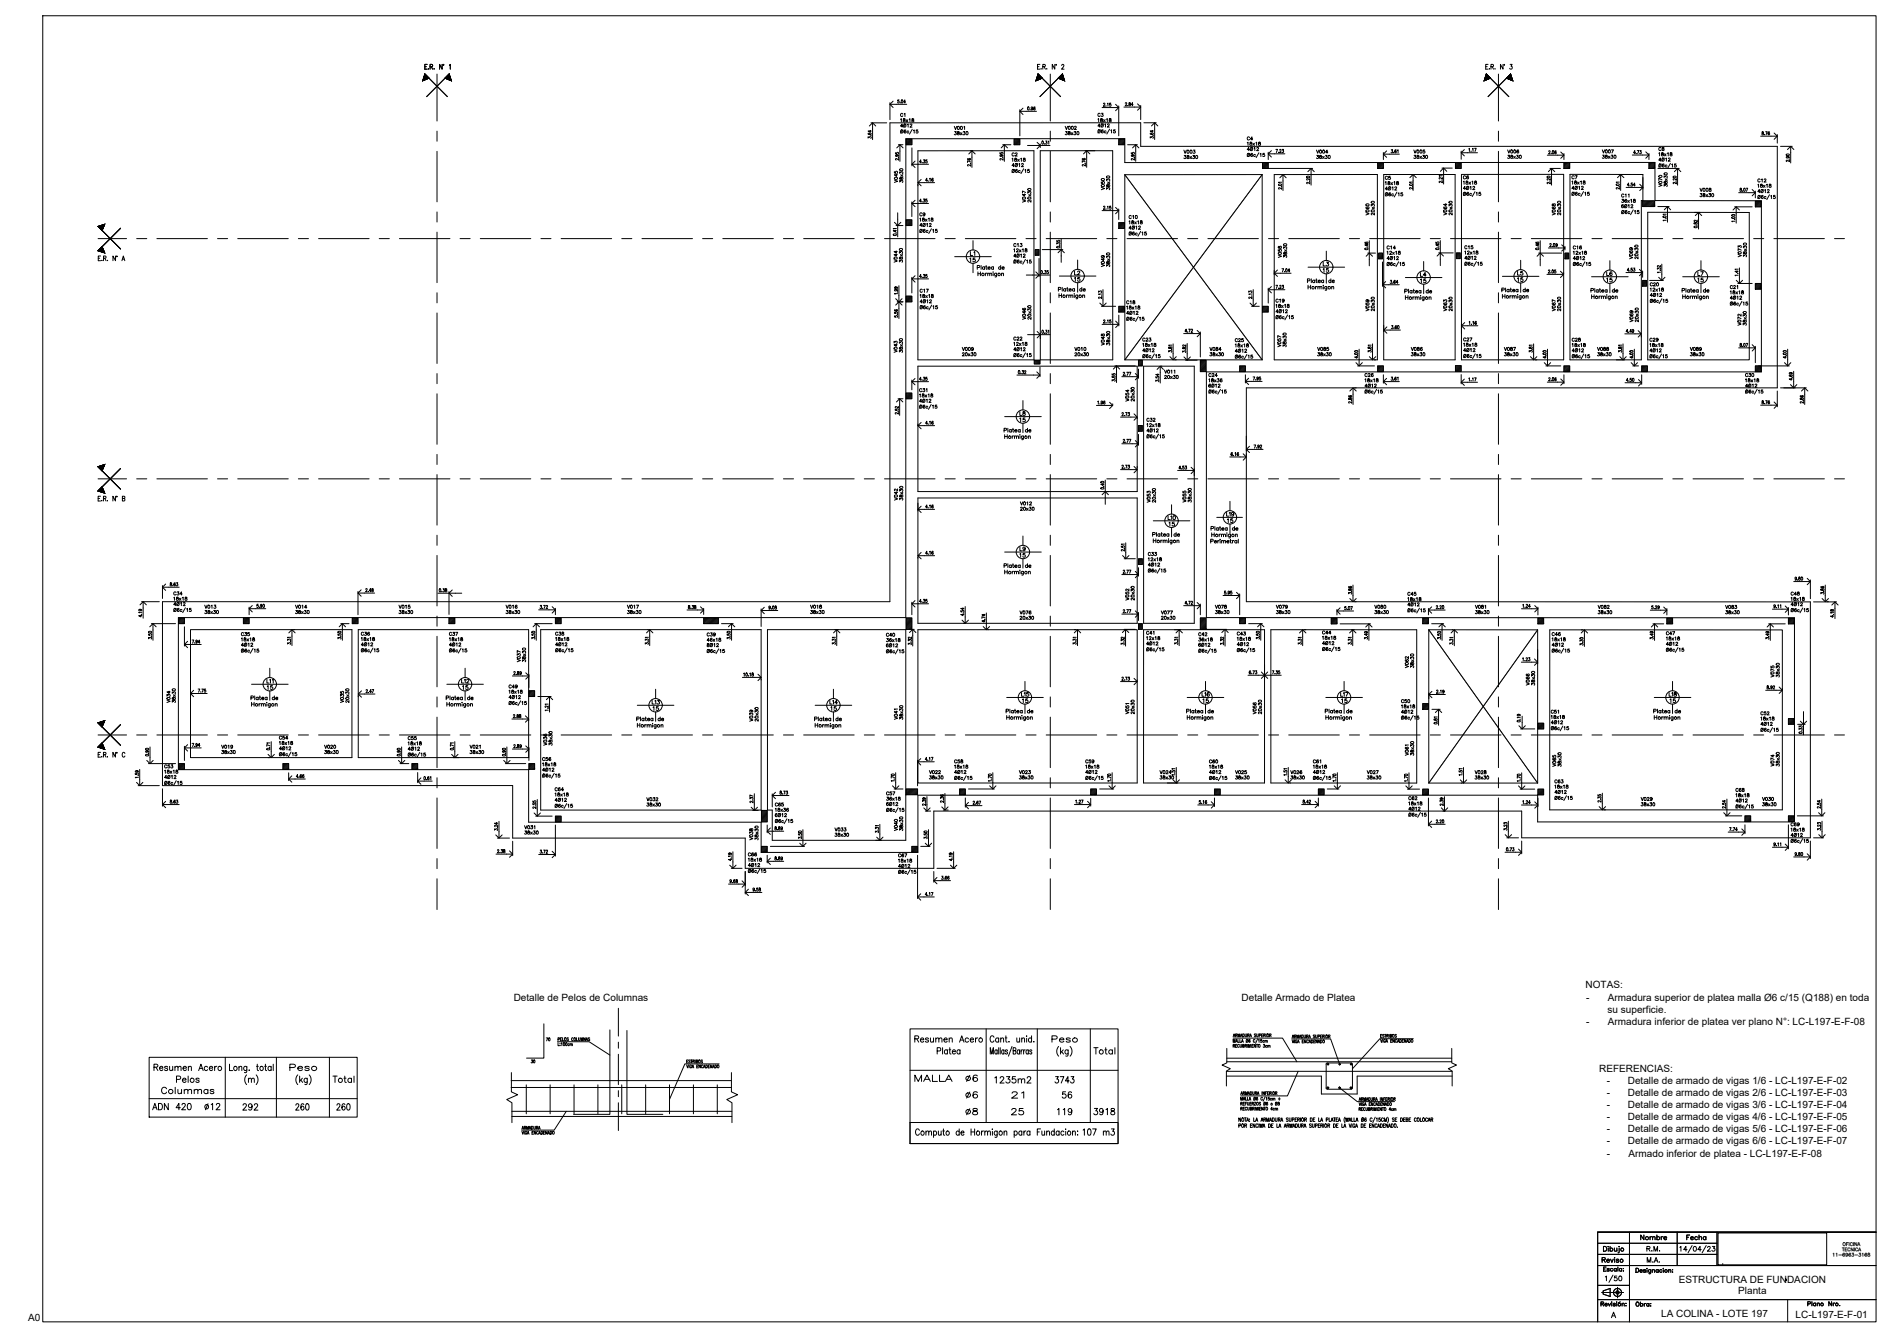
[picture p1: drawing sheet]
<svg xmlns="http://www.w3.org/2000/svg" width="1189mm" height="841mm" viewBox="0 0 1189 841" stroke-linecap="round" stroke-linejoin="round" font-family="sans-serif">
<defs><g id="words">
<text font-size="8.4" x="1008" y="807">1/50</text>
<g font-size="7.9">
<text x="687" y="664">Total</text>
<text x="687" y="702">3918</text>
</g>
<g font-size="7.5">
<text x="574" y="656">Resumen Acero</text>
<text x="660" y="656">Peso</text>
<text x="588" y="664">Platea</text>
<text x="96" y="674">Resumen Acero</text>
<text x="181" y="674">Peso</text>
<text x="110" y="682">Pelos</text>
<text x="208" y="682">Total</text>
<text x="574" y="681">MALLA</text>
<text x="624" y="682">1235m2</text>
<text x="662" y="682">3743</text>
<text x="101" y="689">Colummas</text>
<text x="635" y="691">21</text>
<text x="666" y="691">56</text>
<text x="95" y="699">ADN 420</text>
<text x="152" y="699">292</text>
<text x="185" y="699">260</text>
<text x="211" y="699">260</text>
<text x="635" y="702">25</text>
<text x="664" y="702">119</text>
<text x="680" y="715">107 m3</text>
</g>
<g font-size="6.6">
<text x="1034" y="788">R.M.</text>
<text x="1006" y="795">Reviso</text>
<text x="1034" y="795">M.A.</text>
</g>
<g font-size="6.3">
<text x="996" y="621">NOTAS:</text>
<text x="323" y="629">Detalle de Pelos de Columnas</text>
<text x="780" y="629">Detalle Armado de Platea</text>
<text x="997" y="629">-</text>
<text x="1010" y="629">Armadura superior de platea malla Ø6 c/15 (Q188) en toda</text>
<text x="1010" y="637">su superficie.</text>
<text x="997" y="644">-</text>
<text x="1010" y="644">Armadura inferior de platea ver plano N°: LC-L197-E-F-08</text>
<text x="1005" y="674">REFERENCIAS:</text>
<text x="1010" y="681">-</text>
<text x="1023" y="681">Detalle de armado de vigas 1/6 - LC-L197-E-F-02</text>
<text x="1010" y="689">-</text>
<text x="1023" y="689">Detalle de armado de vigas 2/6 - LC-L197-E-F-03</text>
<text x="1010" y="697">-</text>
<text x="1023" y="697">Detalle de armado de vigas 3/6 - LC-L197-E-F-04</text>
<text x="1010" y="704">-</text>
<text x="1023" y="704">Detalle de armado de vigas 4/6 - LC-L197-E-F-05</text>
<text x="1010" y="712">-</text>
<text x="1023" y="712">Detalle de armado de vigas 5/6 - LC-L197-E-F-06</text>
<text x="1010" y="719">-</text>
<text x="1023" y="719">Detalle de armado de vigas 6/6 - LC-L197-E-F-07</text>
<text x="1010" y="727">-</text>
<text x="1023" y="727">Armado inferior de platea - LC-L197-E-F-08</text>
<text x="1055" y="807">ESTRUCTURA DE FUNDACION</text>
<text x="1092" y="813">Planta</text>
<text x="18" y="830">A0</text>
<text x="1044" y="828">LA COLINA - LOTE 197</text>
<text x="1128" y="828">LC-L197-E-F-01</text>
</g>
<g font-size="6.2">
<text x="1030" y="780">Nombre</text>
<text x="1059" y="780">Fecha</text>
<text x="1027" y="822">Obra:</text>
</g>
<g font-size="5.7">
<text x="1007" y="800">Escala:</text>
<text x="1135" y="822">Plano Nro.</text>
</g>
<g font-size="4.9">
<text x="342" y="655">70</text>
<text x="333" y="669">30</text>
</g>
<text font-size="2.6" x="1121" y="806">.</text>
</g></defs>
<!-- layer: E - Columnas -->
<g fill="none" stroke="#000" stroke-width=".63">
<path d="M569 87h4v4h-4zM569 87v1M570 87l-1 1M571 87l-2 2M572 87l-3 3M573 91h.1M573 87l-4 4M573 88l-3 3M573 89l-2 2M573 90l-1 1M637 87h4v4h-4zM637 87v1"/>
<path d="M638 87l-1 1M639 87l-2 2M639 87l-2 3M640 87l-3 3M641 91h.1M641 87l-4 4M641 88l-3 3M641 89l-2 2M641 90l-2 1M641 90l-1 1M703 87h4v4h-4zM703 87v1"/>
<path d="M704 87l-1 1M704 87l-1 2M705 87l-2 3M706 87l-3 3M707 91h.1M707 87l-4 4M707 88l-3 3M707 89l-3 2M707 90l-2 1M707 90l-1 1M793 102h4v4h-4zM793 102h.1"/>
<path d="M794 102l-1 1M795 102l-2 2M796 102l-3 3M797 106h.1M797 102l-4 4M797 103l-3 3M797 104l-2 2M797 105l-1 1M866 102h3v4h-3zM866 102h.1M867 102l-1 1M867 102l-1 2"/>
<path d="M868 102l-2 3M869 102l-3 3M869 106h.1M869 102l-3 4M869 103l-3 3M869 104l-2 2M869 104l-1 2M869 105v1M915 102h3v4h-3zM915 102h.1M915 102v1M916 102l-1 2"/>
<path d="M917 102l-2 3M918 106h.1M918 102l-3 4M918 103l-3 3M918 104l-2 2M918 104l-1 2M918 105l-1 1M983 102h3v4h-3zM983 102h.1M984 102l-1 1M984 102l-1 2M985 102l-2 3"/>
<path d="M986 102l-3 3M986 106h.1M986 102l-3 4M986 103l-3 3M986 104l-2 2M986 104l-1 2M986 105v1M1036 102h4v4h-4zM1036 102h.1M1037 102l-1 1M1038 102l-2 2M1038 102l-2 3"/>
<path d="M1039 102l-3 3M1040 106h.1M1040 102l-4 4M1040 103l-3 3M1040 104l-2 2M1040 105l-1 1M569 138h4v4h-4zM569 138h.1M570 138l-1 1M571 138l-2 2M572 138l-3 2M572 138l-3 3"/>
<path d="M573 138l-4 4M573 139l-3 3M573 140l-2 2M703 140h4v4h-4zM703 140h.1M704 140l-1 1M705 140l-2 1M705 140l-2 2M706 140l-3 3M707 140l-4 4M1032 126h8v4h-8zM1033 126l-1 1"/>
<path d="M1033 126l-1 2M1034 126l-2 2M1035 126l-3 3M1036 126l-4 4M1036 126l-3 4M1037 126l-4 4M1038 126l-4 4M1038 126l-3 4M1039 126l-4 4M1040 130h.1M1040 126l-4 4M1040 127l-3 3"/>
<path d="M1040 128l-2 2M1040 129l-1 1M1103 126h4v4h-4zM1103 126h.1M1104 126l-1 1M1105 126l-2 2M1105 126l-2 3M1106 126l-3 3M1107 126l-4 4M1107 127l-3 3M1107 128l-3 2M1107 129l-2 1"/>
<path d="M1107 129l-1 1M1107 130h.1M573 142h.1M573 140l-1 2M573 141l-1 1M650 157h3v3h-3zM651 157h-1M652 157l-2 1M652 157l-2 2M653 157l-3 2M653 158l-3 2M653 158l-2 2"/>
<path d="M653 159l-2 1M653 160h-1M707 144h.1M707 141l-3 3M707 142l-2 2M707 143l-1 1M866 159h3v4h-3zM867 159h-1M867 159l-1 1M868 159l-2 2M869 159l-3 3M869 160l-3 2"/>
<path d="M915 159h3v4h-3zM915 159h.1M916 159l-1 1M917 159l-2 2M918 159l-3 2M918 160l-3 2M983 159h3v4h-3zM984 159h-1M984 159l-1 1M985 159l-2 2M986 160l-3 2M986 159l-3 3"/>
<path d="M653 160h.1M869 163h.1M869 161l-2 2M869 162l-1 1M918 163h.1M918 160l-3 3M918 161l-2 2M918 162l-1 1M986 163h.1M986 161l-2 2M986 162l-1 1M1032 176h3v4h-3z"/>
<path d="M1032 176v1M1033 176l-1 1M1034 176l-2 2M1035 180h.1M1035 176l-3 3M1035 177l-3 2M1035 178l-3 2M1035 178l-2 2M1035 179l-1 1M1103 178h4v4h-4zM1103 178h.1M1104 178l-1 1"/>
<path d="M1105 178l-2 2M1106 178l-3 3M1107 178l-4 4M1107 179l-3 3M1107 180l-3 2M569 186h4v4h-4zM569 186h.1M570 186l-1 1M571 186l-2 2M572 186l-3 2M572 186l-3 3M573 190h.1"/>
<path d="M573 186l-4 4M573 187l-3 3M573 188l-2 2M573 188l-1 2M573 189l-1 1M703 193h4v3h-4zM703 193h.1M704 193h-1M705 193l-2 1M705 193l-2 2M706 193l-3 2M707 193l-3 3"/>
<path d="M707 193l-4 3M707 194l-3 2M707 195l-2 1M707 195l-1 1M707 196h.1M793 193h4v3h-4zM793 193h.1M794 193h-1M795 193l-2 1M796 193l-3 2M797 193l-3 3M797 195l-2 1"/>
<path d="M797 196h.1M797 193l-4 3M797 194l-2 2M797 195l-1 1M1107 182h.1M1107 180l-2 2M1107 181l-1 1M650 226h3v3h-3zM650 227l2 2M650 227l1 2M650 228l1 1M650 229h.1"/>
<path d="M650 226l3 3M651 226l2 3M652 226l1 2M652 226l1 1M653 226v1M715 226h3v4h-3zM716 226l-1 1M717 226l-2 2M718 226l-3 3M718 227l-3 3M718 228l-2 2M718 229l-2 1"/>
<path d="M718 229l-1 1M718 230h.1M754 226h4v8h-4zM754 226v1M755 226l-1 1M756 226l-2 2M757 226l-3 3M758 228l-4 4M758 231l-3 3M758 226l-4 4M758 227l-4 4M758 229l-4 3"/>
<path d="M758 229l-4 4M758 230l-4 4M758 231l-2 3M758 232l-2 2M758 233l-1 1M758 234h.1M779 230h4v4h-4zM779 230h.1M780 230l-1 1M781 230l-2 2M782 230l-3 3M783 230l-4 4"/>
<path d="M783 231l-3 3M783 232l-2 2M783 233l-1 1M783 234h.1M866 230h3v4h-3zM866 230h.1M867 230l-1 1M867 230l-1 2M868 230l-2 2M869 230l-3 3M869 230l-3 4M869 231l-3 3"/>
<path d="M869 231l-2 3M869 232l-1 2M869 233v1M869 234h.1M915 230h3v3h-3zM915 230h.1M915 230v1M916 230l-1 1M917 230l-2 2M917 230l-2 3M918 233h.1M918 230l-3 3"/>
<path d="M918 231l-3 2M918 231l-2 2M918 232l-1 1M918 233h-1M983 230h3v4h-3zM983 230h.1M984 230l-1 1M984 230l-1 2M985 230l-2 2M986 230l-3 3M986 230l-3 4M986 231l-3 3"/>
<path d="M986 231l-2 3M986 232l-1 2M986 233v1M986 234h.1M1032 230h3v4h-3zM1032 230h.1M1032 230v1M1033 230l-1 2M1034 230l-2 2M1035 230l-3 3M1035 230l-3 4M1035 231l-3 3"/>
<path d="M1035 231l-2 3M1035 232l-1 2M1035 233l-1 1M1035 234h.1M1103 230h4v4h-4zM1103 230h.1M1104 230l-1 1M1105 230l-2 2M1106 230l-3 3M1107 234h.1M1107 230l-4 4M1107 231l-3 3"/>
<path d="M1107 232l-2 2M1107 233l-1 1M569 247h4v4h-4zM569 247h.1M570 247l-1 1M571 247l-2 2M572 247l-3 2M572 247l-3 3M573 247l-4 4M573 248l-3 3M573 248l-2 3M573 249l-1 2"/>
<path d="M573 250l-1 1M573 251h.1M715 267h3v4h-3zM716 267l-1 1M717 267l-2 2M718 268l-3 2M718 268l-3 3M718 269l-2 2M718 270l-2 1M718 270l-1 1M718 271h.1M715 351h3v4h-3z"/>
<path d="M716 351l-1 1M717 351l-2 2M718 355h.1M718 352l-3 2M718 351l-3 3M718 353l-2 2M718 354l-1 1M112 388h4v4h-4zM112 388h.1M113 388l-1 1M114 388l-2 2M115 388l-3 3"/>
<path d="M116 388l-4 4M116 389l-3 3M116 390l-2 2M116 391l-2 1M116 391l-1 1M116 392h.1M153 388h4v4h-4zM153 388h.1M154 388l-1 1M154 388l-1 2M155 388l-2 3M156 388l-3 3"/>
<path d="M157 388l-4 4M157 389l-3 3M157 390l-3 2M157 391l-2 1M157 391l-1 1M157 392h-1M221 388h4v4h-4zM221 388h.1M222 388l-1 1M223 388l-2 2M224 388l-3 3M225 388l-4 4"/>
<path d="M225 389l-3 3M225 390l-2 2M225 391l-1 1M225 392h.1M282 388h4v4h-4zM282 388h.1M283 388l-1 1M284 388l-2 2M284 388l-2 3M285 388l-3 3M286 388l-4 4M286 389l-3 3"/>
<path d="M286 390l-2 2M286 391l-2 1M286 391l-1 1M286 392h.1M349 388h4v4h-4zM349 388h.1M350 388l-1 1M351 388l-2 2M351 388l-2 3M352 388l-3 3M353 388l-4 4M353 389l-3 3"/>
<path d="M353 390l-3 2M353 391l-2 1M353 391l-1 1M353 392h.1M442 388h9v4h-9zM442 388h.1M443 388l-1 1M444 388l-2 2M444 388l-2 3M445 388l-3 3M446 388l-4 4M446 388l-3 4"/>
<path d="M447 388l-3 4M448 388l-4 4M449 388l-4 4M449 388l-3 4M450 388l-4 4M451 388l-4 4M451 388l-3 4M451 389l-2 3M451 390l-2 2M451 391l-1 1M451 391v1M451 392h.1"/>
<path d="M569 388h4v8h-4zM569 388h.1M570 388l-1 1M571 388l-2 2M572 388l-3 3M573 388l-4 4M573 389l-4 4M573 390l-4 3M573 391l-4 3M573 391l-4 4M573 392l-4 4M573 393l-3 3"/>
<path d="M573 393l-2 3M573 394l-2 2M573 395l-1 1M573 396h.1M715 392h3v4h-3zM716 392h-1M716 392l-1 1M717 392l-2 2M718 396h.1M718 393l-3 2M718 392l-3 2M718 393l-2 3"/>
<path d="M718 394l-2 2M718 395l-1 1M754 388h4v8h-4zM754 388v1M755 388l-1 1M756 388l-2 2M757 388l-3 3M758 396h.1M758 389l-4 3M758 389l-4 4M758 390l-4 4M758 391l-4 3"/>
<path d="M758 391l-4 4M758 392l-4 4M758 393l-3 3M758 393l-2 3M758 394l-2 2M758 395l-1 1M779 388h4v4h-4zM779 388h.1M780 388l-1 1M781 388l-2 2M781 388l-2 3M782 388l-3 3"/>
<path d="M783 392h.1M783 388l-4 4M783 389l-3 3M783 390l-3 2M783 391l-2 1M783 391l-1 1M836 389h4v3h-4zM837 389h-1M838 389l-2 1M839 389l-3 2M840 392h.1M840 389l-3 3"/>
<path d="M840 390l-2 2M840 391l-1 1M894 388h4v4h-4zM894 388v1M895 388l-1 1M896 388l-2 2M896 388l-2 3M897 388l-3 3M898 392h.1M898 388l-4 4M898 389l-3 3M898 390l-3 2"/>
<path d="M898 391l-2 1M898 391l-1 1M966 389h4v3h-4zM966 389h.1M967 389h-1M968 389l-2 1M969 389l-3 2M970 392h.1M970 389l-4 3M970 389l-3 3M970 390l-2 2M970 391l-1 1"/>
<path d="M1047 389h4v3h-4zM1048 389h-1M1049 389l-2 1M1050 389l-3 2M1051 392h.1M1051 389l-4 3M1051 389l-3 3M1051 390l-2 2M1051 391l-1 1M1124 389h3v3h-3zM1124 389h.1M1125 389h-1"/>
<path d="M1125 389l-1 1M1126 389l-2 2M1127 389l-3 2M1127 392h.1M1127 389l-3 3M1127 389l-2 3M1127 390l-2 2M1127 391l-1 1M1127 391v1M332 434h4v4h-4zM332 434h.1M333 434l-1 1"/>
<path d="M334 434l-2 2M335 434l-3 2M335 434l-3 3M336 434l-4 4M336 435l-3 3M336 436l-2 2M336 436l-1 2M336 437l-1 1M336 438h.1M894 442h4v4h-4zM894 442h.1M895 442l-1 1"/>
<path d="M896 442l-2 2M896 442l-2 3M897 442l-3 3M898 446h.1M898 442l-4 4M898 443l-3 3M898 444l-3 2M898 444l-2 2M898 445l-1 1M966 455h4v3h-4zM966 455h.1M967 455h-1"/>
<path d="M968 455l-2 1M969 455l-3 2M969 455l-3 3M970 458h.1M970 455l-4 3M970 455l-3 3M970 456l-2 2M970 457l-1 1M1124 452h3v3h-3zM1124 452h.1M1125 452l-1 1M1126 452l-2 2"/>
<path d="M1127 452l-3 3M1127 455h.1M1127 452l-2 3M1127 453l-2 2M1127 454l-1 1M112 480h4v4h-4zM112 480h.1M113 480l-1 1M114 480l-2 2M115 480l-3 2M115 480l-3 3M178 480h3v4h-3z"/>
<path d="M178 480h.1M179 480l-1 1M179 480l-1 2M180 480l-2 2M181 480l-3 3M259 480h3v4h-3zM259 480h.1M260 480l-1 1M260 480l-1 2M261 480l-2 2M262 480l-3 3M332 480h4v4h-4z"/>
<path d="M332 480h.1M333 480l-1 1M334 480l-2 2M335 480l-3 2M335 480l-3 3M116 484h.1M116 480l-4 4M116 481l-3 3M116 481l-2 3M116 482l-2 2M116 483l-1 1M181 484h.1"/>
<path d="M181 481l-2 3M181 480l-3 4M181 482l-1 2M181 483v1M262 484h.1M262 480l-3 4M262 481l-2 3M262 482l-1 2M262 483v1M336 484h.1M336 480l-4 4M336 481l-3 3"/>
<path d="M336 481l-2 3M336 482l-1 2M336 483l-1 1M569 496h8v4h-8zM569 496h.1M570 496l-1 1M571 496l-2 1M572 496l-3 2M572 496l-3 3M573 496l-4 4M574 496l-4 4M574 496l-3 4"/>
<path d="M575 496l-3 4M576 496l-4 4M577 496l-4 4M577 497l-3 3M577 498l-2 2M577 499l-1 1M603 496h4v4h-4zM603 496h.1M604 496l-1 1M605 496l-2 1M605 496l-2 2M606 496l-3 3"/>
<path d="M607 500h.1M607 496l-4 4M607 497l-3 3M607 498l-2 2M607 499l-1 1M685 496h4v4h-4zM685 496h.1M686 496l-1 1M687 496l-2 1M688 496l-3 2M688 496l-3 3M689 500h.1"/>
<path d="M689 496l-4 4M689 497l-3 3M689 497l-2 3M689 498l-1 2M689 499l-1 1M763 496h4v4h-4zM763 496h.1M764 496l-1 1M765 496l-2 2M766 496l-3 3M767 500h.1M767 496l-4 4"/>
<path d="M767 497l-3 3M767 497l-2 3M767 498l-2 2M767 499l-1 1M828 496h4v4h-4zM828 496h.1M829 496l-1 1M830 496l-2 1M831 496l-3 2M831 496l-3 3M832 500h.1M832 496l-4 4"/>
<path d="M832 497l-3 3M832 497l-2 3M832 498l-1 2M832 499l-1 1M894 496h4v4h-4zM894 496h.1M895 496l-1 1M896 496l-2 2M897 496l-3 3M898 496l-4 4M898 497l-3 3M898 498l-2 2"/>
<path d="M898 499l-1 1M898 500h.1M966 496h4v4h-4zM966 496h.1M967 496l-1 1M968 496l-2 2M969 496l-3 2M969 496l-3 3M970 496l-4 4M970 497l-3 3M970 497l-2 3M970 498l-1 2"/>
<path d="M970 499l-1 1M970 500h.1M349 513h4v4h-4zM349 513h.1M350 513l-1 1M351 513l-2 2M352 513l-3 3M353 517h.1M353 513l-4 4M353 514l-3 3M353 515l-2 2M353 516l-1 1"/>
<path d="M478 509h4v8h-4zM479 509l-1 1M480 509l-2 2M481 509l-3 3M482 509l-4 4M482 510l-4 4M482 511l-4 3M482 512l-4 3M482 512l-4 4M482 513l-4 4M482 514l-3 3M482 514l-2 3"/>
<path d="M482 515l-1 2M482 516l-1 1M482 517h.1M1096 513h4v3h-4zM1097 513h-1M1097 513l-1 1M1098 513l-2 1M1099 513l-3 2M1099 513l-3 3M1100 516h.1M1100 513l-3 3M1100 514l-3 2"/>
<path d="M1100 514l-2 2M1100 515l-1 1M1100 516h-1M1124 513h3v3h-3zM1124 513h.1M1125 513l-1 1M1126 513l-2 2M1127 513l-3 3M1127 516h.1M1127 514l-2 2M1127 515l-1 1M478 532h4v4h-4z"/>
<path d="M479 532h-1M479 532l-1 1M480 532l-2 2M481 532l-3 2M481 532l-3 3M482 536h.1M482 533l-2 3M482 532l-3 4M482 533l-3 3M482 534l-1 2M482 535l-1 1M573 532h4v4h-4z"/>
<path d="M573 532h.1M574 532l-1 1M574 532l-1 2M575 532l-2 2M576 532l-3 3M577 536h.1M577 532l-4 4M577 533l-3 3M577 534l-2 2M577 535l-1 1"/>
</g>
<!-- layer: E - Vigas -->
<g fill="none" stroke="#000" stroke-width=".63">
<path d="M566 75v2M567 72a.7 .7 0 0 0-1-1 .7 .7 0 0 0 0 1v1a.7 .7 0 0 0 1 0M567 79h-1l1-1v2M568 75l1 1h-1l1-1zM568 72l1-1v2M569 78l-1 2M569 75l1 2M570 78h1v2M570 75l-1 2M571 75h1v2M572 78h1l-1 2h1M573 75l1 1h-1l1-1z"/>
<path d="M600 79v2l1-2M606 80v-1v2M669 79l1 2 1-2M675 80l1-1v1l-1 1h1M690 75v2M691 72a.7 .7 0 0 0-1-1 .7 .7 0 0 0 0 1 .7 .7 0 0 0 0 1 .7 .7 0 0 0 1 0M691 79h-1l1-1v2M692 75l1 1h-1l1-1zM692 71h1v1a.7 .7 0 0 1 0 1 .7 .7 0 0 1-1 0M693 78l-1 2M693 75l1 2M694 78h1v2"/>
<path d="M694 75l-1 2M695 75h1v2M696 78h1l-1 2h1M697 75l1 1h-1l1-1zM567 82l-1 2M569 82a.9 .9 0 0 0-1 1 .9 .9 0 0 0 1 0 .6 .6 0 0 0 0-1 .7 .7 0 0 0-1 1M571 83a.6 .6 0 0 0-1 0 .6 .6 0 0 0 1 0M573 81l-2 3M574 82v2M577 82h-1v1a.7 .7 0 0 1 1-1 1 1 0 0 1 0 2 .7 .7 0 0 1-1-1M577 95h73v131h-73zM600 83h1h-1a1.1 1.1 0 0 1 1 2 .7 .7 0 0 1-1-1"/>
<path d="M602 83l1 1v1h-1v-1l1-1zM603 83l2 2M605 83l-2 2M605 83h1a1 1 0 0 1 0 2 .7 .7 0 0 1-1-1M636 100v-1v2M637 97a.7 .7 0 0 0-1-1 .7 .7 0 0 0 0 1 .7 .7 0 0 0 0 1 .7 .7 0 0 0 1 0M638 100l1 1h-1l1-1zM638 97v-1h1l-1 2h1M641 100l1-1v2M643 100l1 1h-1l1-1zM654 95h45v131h-45zM670 83h1h-1a.7 .7 0 0 1 1 1 .7 .7 0 0 1-1 1 .7 .7 0 0 1-1-1"/>
<path d="M671 83l1 1v1l-1-1 1-1zM673 83l1 2M674 83l-1 2M675 83h1h-1a.7 .7 0 0 1 1 1 .7 .7 0 0 1 0 1 .7 .7 0 0 1-1-1M691 82l-1 2M693 82a.9 .9 0 0 0-1 1 .9 .9 0 0 0 1 0 .6 .6 0 0 0 0-1 .7 .7 0 0 0-1 1M695 83a.7 .7 0 0 0-1-1 .6 .6 0 0 0 0 1 .6 .6 0 0 0 1 0M697 81l-2 3M698 82v2M701 82h-1a.7 .7 0 0 1 1 0 .7 .7 0 0 1 0 1 .7 .7 0 0 1-1 0M744 94l1 2v-2M744 98h1a.7 .7 0 0 1 0 1 .7 .7 0 0 1 0 1 .7 .7 0 0 1-1-1"/>
<path d="M746 98l1 1v1l-1-1 1-1zM748 98l1 2M749 98l-1 2M750 98h1h-1a.7 .7 0 0 1 1 1 .7 .7 0 0 1-1 1 .7 .7 0 0 1-1-1M750 94h1l-1 1a.7 .7 0 0 1 1 1 .7 .7 0 0 1-1 0M784 90v-1v2M785 86a.7 .7 0 0 0-1 0 .7 .7 0 0 0 0 1 .8 .8 0 0 0 0 1 .8 .8 0 0 0 1 0M785 94h-1l1-1v2M785 96l-1 2M786 89v1l1 1h-1h-1l2-1zM787 97v-1a.9 .9 0 0 0-1 1 .9 .9 0 0 0 1 1 .6 .6 0 0 0 0-1 .7 .7 0 0 0-1 1M787 87h-1l1-1v2"/>
<path d="M787 93l-1 2M787 90l1 1M788 93v2M788 90l-1 1M789 97a.6 .6 0 0 0-1 0 .6 .6 0 0 0 0 1 .6 .6 0 0 0 1 0M789 90l1-1v2M790 93h1l-1 2h1M791 89v1l1 1h-1v-1h1zM791 96l-2 3M792 97v-1v2M795 96h-1v1a.7 .7 0 0 1 1 0 .7 .7 0 0 1-1 1 .7 .7 0 0 1-1 0M827 94l1 2 1-2"/>
<path d="M827 98h1a.7 .7 0 0 1 0 1 .7 .7 0 0 1-1 0M829 98l1 1v1l-1-1 1-1zM831 98l1 2M832 98l-1 2M833 98h1h-1a.7 .7 0 0 1 1 1 .7 .7 0 0 1-1 0M834 96h-1l1-2v2M888 94l1 2 1-2M889 98h1h-1a.7 .7 0 0 1 1 1 1 1 0 0 1-2 0M890 98l2 1-1 1-1-1 2-1zM892 98l1 2M893 98l-1 2M894 98h1h-1a.7 .7 0 0 1 1 1 .7 .7 0 0 1-1 0"/>
<path d="M895 94h-1v1a.7 .7 0 0 1 1 0 .7 .7 0 0 1 0 1 .7 .7 0 0 1-1 0M947 94l1 2 1-2M947 98h2h-1a.7 .7 0 0 1 0 1 .7 .7 0 0 1-1 0M949 98l1 1h-1l1-1zM951 98l1 2M952 98l-1 2M953 98h1h-1a.7 .7 0 0 1 1 1 .7 .7 0 0 1-1 0M954 95v-1a.9 .9 0 0 0-1 1 .9 .9 0 0 0 1 1 .6 .6 0 0 0 0-1 .7 .7 0 0 0-1 1M1007 94l1 2v-2M1007 98h1h-1a.7 .7 0 0 1 1 1 .7 .7 0 0 1-1 0M1009 98l1 1h-1l1-1zM1011 98l1 2"/>
<path d="M1012 98l-1 2M1012 98h1a.7 .7 0 0 1 0 1 .7 .7 0 0 1-1 0M1013 94h1l-1 2M1042 96h1v2M1044 93a.7 .7 0 0 0-1 0 .7 .7 0 0 0-1 0 1.1 1.1 0 0 0 1 2 .8 .8 0 0 0 1-1M1044 96l1 1v1h-1v-1l1-1zM1045 93l1 1-1 1-1-1h1l1-1zM1046 99l-2 2M1046 97l1 1M1047 100v-1v2M1047 97l-1 1M1048 96v2"/>
<path d="M1048 100l1-1v1l-1 1h2M1050 96l1 1v1h-2v-1l2-1zM562 113l2 1-2 1M562 108v1h1a.7 .7 0 0 1 0-1 .7 .7 0 0 1 1 0 .7 .7 0 0 1 0 1M563 109v2l-1-1h2M565 114v-1l1 1a.7 .7 0 0 1 1 0 .7 .7 0 0 1 0 1M565 109v-1l1 1a.7 .7 0 0 1 1-1 .7 .7 0 0 1 0 1M565 112l1 1 1-2v2h-1zM566 110l1 1M567 110l-1 1M637 104h-1l1-1v2M637 106l-1 2"/>
<path d="M639 107a.9 .9 0 0 0-1 0 .9 .9 0 0 0 1 1 .6 .6 0 0 0 0-1 .7 .7 0 0 0-1 1M639 103l-1 2M639 100l1 1M640 103h1v2M640 100l-1 1M641 107a.6 .6 0 0 0-1 0 .6 .6 0 0 0 0 1 .6 .6 0 0 0 1 0M642 103h1l-1 2h1M643 106l-1 3M644 107v-1v2M647 106h-1v1a.7 .7 0 0 1 1 0 .7 .7 0 0 1 0 1 .7 .7 0 0 1-1 0M692 118h2l-2 1M692 114v1h1a.7 .7 0 0 1 0-1 .7 .7 0 0 1 1 0 .7 .7 0 0 1 0 1"/>
<path d="M695 119v-1l1 1a.7 .7 0 0 1 1-1 .7 .7 0 0 1 0 1M695 114v-1h1a.7 .7 0 0 1 1 0 .7 .7 0 0 1 0 1M695 116l1 1 1-1v1zM696 114l1 1M697 114l-1 1M707 110v116M707 110h.1M707 110l1 1M708 111v1M708 112h.1M709 112h.1M709 112l1 2"/>
<path d="M710 114h.1M710 115h1M711 115v1M711 116h1M712 116v1M712 117h.1M713 118l1 1M714 119v1M714 120h.1M786 119l-1 2M786 119h.1M787 118l-1 1"/>
<path d="M787 118h.1M788 117h-1M788 116v1M789 115v1M789 115h.1M790 115h-1M790 114h.1M790 113v1M791 113h.1M791 112v1M792 112h-1M792 111h.1"/>
<path d="M793 110l-1 1M793 110h.1M793 110h-86M793 110v116M801 110h64v116h-64zM869 110h45v116h-45zM870 115l1-1v2M872 111a.7 .7 0 0 0-1 0 .7 .7 0 0 0-1 1 .8 .8 0 0 0 1 1 .8 .8 0 0 0 1-1M872 119h-2l1-2v2M872 114l1 1v1h-1l1-1zM874 111h-1v1a.7 .7 0 0 1 1 0 .7 .7 0 0 1-1 1 .7 .7 0 0 1-1-1M874 117l-2 2"/>
<path d="M874 115l1 1M875 118v-1v2M875 115l-1 1M876 115v-1v2M876 118l1-1 1 1-2 1h2M878 114l1 1v1h-1v-1h1zM918 110h65v116h-65zM920 114v2M921 111a.7 .7 0 0 0-1-1 .7 .7 0 0 0 0 1v1a.7 .7 0 0 0 1 0M921 118h-1v-1v2M921 114l1 1v1h-1v-1l1-1zM923 111a1 1 0 0 0-2 0 1.1 1.1 0 0 0 2 1 .7 .7 0 0 0-1-1 .6 .6 0 0 0 0 1"/>
<path d="M923 117l-2 2M923 114l1 2M924 118v-1v2M924 114l-1 2M925 114v2M925 118l1-1 1 1-2 1h2M927 114l1 1v1h-1v-1l1-1zM987 110h45v16h-1v100h-44zM988 114v2M989 111a.7 .7 0 0 0-1-1 .7 .7 0 0 0 0 1 .8 .8 0 0 0 0 1 .8 .8 0 0 0 1 0M989 118h-1l1-1v2M990 114l1 1-1 1-1-1 2-1z"/>
<path d="M990 110h1l-1 2M991 117l-1 2M991 114l1 2M992 117v2M992 114l-1 2M993 114h1v2M994 118v-1l1 1-1 1h1M995 114l1 1v1h-1v-1l1-1zM1042 116l2 1h-2M1044 101h-2l1-2v2M1044 103l-2 2M1044 113l-2-1v1"/>
<path d="M1046 103a1.1 1.1 0 0 0-2 1 1.1 1.1 0 0 0 2 1 .7 .7 0 0 0-1-1M1046 117v-1v1a.7 .7 0 0 1 1-1 .7 .7 0 0 1 1 0 .7 .7 0 0 1-1 1M1046 112v-1a.7 .7 0 0 1 1 0 .7 .7 0 0 1 1 0 .7 .7 0 0 1-1 1M1046 114v1l1-1 1 1h-1zM1046 112l2 1M1047 104a.6 .6 0 0 0 0 1M1048 112l-2 1M1050 103l-2 3M1050 103h1v2M1053 103h-1v1a.7 .7 0 0 1 1 0 .7 .7 0 0 1 0 1 .7 .7 0 0 1-1 0M1068 118l1 2 1-2M1074 118v1h1v1h-1v-1h1z"/>
<path d="M1105 116v2M1106 113a.7 .7 0 0 0-1-1 .7 .7 0 0 0 0 1 .8 .8 0 0 0 0 1 .8 .8 0 0 0 1 0M1106 116l2 1-1 1h-1v-1l1-1zM1107 113v-1v2M1108 119l-2 2M1108 116l1 2M1109 113v-1l1 1-2 1h2M1109 120v-1v2M1109 116l-1 2M1110 116v2M1111 120v-1l1 1-2 1h2M1112 116l1 1v1l-1-1 1-1z"/>
<path d="M578 137v2M579 134a.7 .7 0 0 0-1 0v1a.7 .7 0 0 0 1 1 .7 .7 0 0 0 0-1M580 137l1 1v1h-1v-1h1zM581 134a.7 .7 0 0 1-1 1 .6 .6 0 0 1 0-1 .6 .6 0 0 1 1 0v2l-1-1M581 138l2 1M583 138l-2 1M583 137h1v2M585 137v1h1v1h-1l1-1zM642 126h2l-2 1M644 122v1l-2-1h2M644 121l-2-1v1M646 121v-1l1 1a.7 .7 0 0 1 1 0 .7 .7 0 0 1-1 1"/>
<path d="M646 122l2 1M648 126v1l-2-1v1M648 122l-2 1M709 139h1v2M711 136a.7 .7 0 0 0-1-1 .7 .7 0 0 0-1 1v1a.7 .7 0 0 0 1 0 .7 .7 0 0 0 1 0M711 139l1 1v1h-1v-1l1-1zM712 136v-1v2M713 139l1 2M714 139l-1 2M715 120v1M715 121l1 1M715 139v2"/>
<path d="M716 122h.1M716 122v1M716 123h1M717 123h.1M717 139l1 1v1h-1v-1l1-1zM717 123v1M717 124h1M718 125h.1M718 125l2 2M720 128h.1M720 128l1 1M721 129h.1"/>
<path d="M721 129l1 1M722 130h.1M722 131l1 1M724 132v1M724 133h.1M724 134h1M725 134v1M725 135h1M726 135v1M726 136h.1M726 136l1 1M727 137l1 1"/>
<path d="M728 138v1M728 139h1M729 140h.1M771 140h.1M771 139h.1M772 138v1M772 138h.1M773 137l-1 1M773 137h.1M773 136h.1M774 136h.1M774 135v1"/>
<path d="M775 135h-1M775 134v1M775 134h.1M776 133h.1M777 131l-1 2M777 131h.1M778 131h.1M778 130h.1M779 129h-1M779 129h.1M780 128l-1 1M780 128h.1"/>
<path d="M781 126l-1 1M781 126h.1M782 125l-1 1M782 125h.1M782 124v1M783 124h-1M783 123h.1M784 122l-1 1M784 121v1M785 121h.1M858 134h2l-2 1M859 130h-1a.9 .9 0 0 0 1 1 .9 .9 0 0 0 1-1h-1l1 1"/>
<path d="M862 130v-2v1a.7 .7 0 0 1 1 0 .7 .7 0 0 1 0 1M862 130l2 1M864 134v1l-2-1v1M864 130l-2 1M872 121l-2 2M874 121a.9 .9 0 0 0-1 1 .9 .9 0 0 0 1 1 .6 .6 0 0 0 0-1 .7 .7 0 0 0-1 1M876 122a.6 .6 0 0 0-1 0 .6 .6 0 0 0 0 1 .6 .6 0 0 0 1 0M878 121l-2 3M879 122v-1v2M881 121h-1v1a.7 .7 0 0 1 1 0 .7 .7 0 0 1 0 1 .7 .7 0 0 1-1 0M907 134h2l-2 1M907 130a.9 .9 0 0 0 1 1 .9 .9 0 0 0 1-1 .6 .6 0 0 0-1 0 .7 .7 0 0 0 1 1"/>
<path d="M909 128v1l-2-1h2M910 129v-1l1 1a.7 .7 0 0 1 1 0 .7 .7 0 0 1 0 1M911 130l1 1M912 134v1l-1-1-1 1h1M912 130l-1 1M921 121l-1 2M923 121a.9 .9 0 0 0-1 1 .9 .9 0 0 0 1 1 .7 .7 0 0 0-1-1M925 122a.6 .6 0 0 0-1 0 .6 .6 0 0 0 0 1 .6 .6 0 0 0 1 0M927 120l-2 4M928 121v2M930 121h-1v1a.7 .7 0 0 1 1 0 .7 .7 0 0 1 0 1 .7 .7 0 0 1-1-1M975 134h2l-2 1"/>
<path d="M975 128l1 1v-1h1v1h-1v-1zM976 130h-1a.9 .9 0 0 0 1 1 .9 .9 0 0 0 1-1 .6 .6 0 0 0-1 0 .7 .7 0 0 0 1 1M979 129v-1v1a1 1 0 0 1 2 0 .7 .7 0 0 1-1 1M979 130l2 1M981 134v1l-2-1v1M981 130l-2 1M989 121l-1 2M991 121a.9 .9 0 0 0-1 1 .9 .9 0 0 0 1 1 .6 .6 0 0 0 0-1 .6 .6 0 0 0-1 0M993 122a.6 .6 0 0 0-1 0 .6 .6 0 0 0 0 1 .6 .6 0 0 0 1 0M995 120l-2 3M996 121v2M999 121h-1v1a.7 .7 0 0 1 1 0 .7 .7 0 0 1-1 1 .7 .7 0 0 1-1-1"/>
<path d="M1019 125h1v1a.7 .7 0 0 1 0 1 .7 .7 0 0 1-1 0M1020 129a.9 .9 0 0 0-1 1 .9 .9 0 0 0 1 0 .6 .6 0 0 0 0-1 .7 .7 0 0 0-1 1M1020 122a.7 .7 0 0 0-1 1 .8 .8 0 0 0 0 1 .8 .8 0 0 0 1 0v-1M1020 132l-1 2M1021 122h1v2M1022 126v-1a.9 .9 0 0 0-1 1 .9 .9 0 0 0 1 1 .6 .6 0 0 0 0-1 .7 .7 0 0 0-1 1M1022 133v-1a.9 .9 0 0 0-1 1 .9 .9 0 0 0 1 1 .6 .6 0 0 0 0-1 .7 .7 0 0 0-1 1M1022 129l-1 2M1023 126l1 1M1023 122h1v2M1023 129h1v2M1024 126l-1 1"/>
<path d="M1024 133a.6 .6 0 0 0-1 0 .6 .6 0 0 0 0 1 .6 .6 0 0 0 1 0M1025 126v-1v2M1025 129h1l-1 2h1M1026 132l-1 3M1026 125v1h2l-1 1h-1l2-1zM1027 133l1-1v2M1030 132h-1v1a.7 .7 0 0 1 1 0 .7 .7 0 0 1 0 1 .7 .7 0 0 1-1 0M1035 133l64 1v92h-64zM1068 122h1a.7 .7 0 0 1 0 1 .7 .7 0 0 1-1 0M1070 122l1 1v1l-1-1 1-1zM1072 122l1 2M1073 122l-1 2"/>
<path d="M1074 122h1h-1a.7 .7 0 0 1 1 1 .7 .7 0 0 1-1 0M1106 120h-1v-1v2M1106 123l-1 2M1108 123a.9 .9 0 0 0-1 1 .9 .9 0 0 0 1 1 .6 .6 0 0 0 0-1 .6 .6 0 0 0-1 0M1110 124a.6 .6 0 0 0-1 0 .6 .6 0 0 0 0 1 .6 .6 0 0 0 1 0M1112 122l-2 3M1113 123v2M1115 123h-1v1a.7 .7 0 0 1 1 0 .7 .7 0 0 1 0 1 .7 .7 0 0 1-1-1M563 160v1l-1-1h2M563 158v1l-1-1h2M565 159v-1l1 1a.7 .7 0 0 1 1-1 .7 .7 0 0 1 0 1M566 160l1 1"/>
<path d="M567 160l-1 1M579 142h-1l1-2v2M579 144l-1 2M581 144a.9 .9 0 0 0-1 1 .9 .9 0 0 0 1 1v-1h-1M581 140l-1 2M582 141l1-1v2M583 145a.6 .6 0 0 0-1 0 .6 .6 0 0 0 0 1 .6 .6 0 0 0 1 0M584 141v-1l1 1-1 1h1M585 144l-1 3M586 145l1-1v2M589 144h-1v1a.7 .7 0 0 1 1 0 .7 .7 0 0 1 0 1 .7 .7 0 0 1-1 0M637 157v-1v2"/>
<path d="M638 154a.7 .7 0 0 0 0-1 .7 .7 0 0 0-1 1 .7 .7 0 0 0 1 1M639 157v-1l1 1-1 1h1M639 153h1v2M640 160l-1 2M641 157l1 1M641 153h1v1a.7 .7 0 0 1 0 1 .7 .7 0 0 1-1 0M642 157l-1 1M642 157l1-1v2M644 156l1 2h-1l1-1zM711 143h-2l1-1v2M711 146l-2 2M713 146a.9 .9 0 0 0-1 1 .9 .9 0 0 0 1 1 .7 .7 0 0 0-1-1"/>
<path d="M713 142l-2 2M714 142v2M715 147a.6 .6 0 0 0-1 0 .6 .6 0 0 0 0 1 .6 .6 0 0 0 1 0M715 143l1-1h1l-2 2h2M717 145l-2 3M718 146v2M720 146h-1v1a.7 .7 0 0 1 1 0 .7 .7 0 0 1 0 1 .7 .7 0 0 1-1-1M730 141h.1M730 141l1 2M731 143h.1M732 143h.1M732 144h.1"/>
<path d="M732 144l1 1M733 145h.1M733 146h.1M734 146h.1M734 147h.1M734 147l1 1M735 148h.1M735 148l1 1M736 149h.1M736 150h1M737 150v1M737 151l1 1"/>
<path d="M738 152h.1M738 153h1M739 153h.1M739 153v1M739 154h1M740 154v1M740 155l1 1M741 156h.1M741 156l1 1M742 157v1M743 158h.1M743 159h.1"/>
<path d="M743 159l1 1M744 160h.1M756 160h.1M756 159v1M758 158l-1 1M758 157v1M759 156l-1 1M759 156h.1M760 154l-1 2M761 154h-1M761 153v1M761 153h.1"/>
<path d="M762 152l-1 1M762 152h.1M763 151l-1 1M763 151h.1M763 150v1M763 150h.1M764 149v1M764 149h.1M765 148h-1M766 147l-1 1M766 146v1M766 146h.1"/>
<path d="M767 146h-1M767 145h.1M767 144v1M768 144h.1M769 142l-1 2M770 141v1M771 140l-1 1M803 157v1h1a.7 .7 0 0 1 0-1 .7 .7 0 0 1 1 0 .7 .7 0 0 1 0 1M803 155l1 1v-1h1v1l-1-1zM807 156v-1v1a.7 .7 0 0 1 1-1 .7 .7 0 0 1 1 1 .7 .7 0 0 1-1 0M807 159v1l1-1v1zM807 157l2 1"/>
<path d="M809 157l-2 1M872 158v2M873 155a.7 .7 0 0 0-1 0 .8 .8 0 0 0 0 1 .8 .8 0 0 0 1 0M873 158h1l-1 2h2M874 155v2M875 159l1 1M876 159l-1 1M877 156h-2l1-1v2M877 158v2M879 158v1h1v1h-1l1-2zM920 158h1v2M922 155a.7 .7 0 0 0-1-1 .7 .7 0 0 0-1 1v1a.7 .7 0 0 0 1 0 .7 .7 0 0 0 1 0"/>
<path d="M922 158h1l-1 2h1M923 155v-1v2M924 158l1 2M925 158l-1 2M925 154h-1v1a.7 .7 0 0 1 1 0 .7 .7 0 0 1 0 1 .7 .7 0 0 1-1 0M926 158v2M928 158l1 1v1h-1v-1l1-1zM989 158v2M990 155a.7 .7 0 0 0-1 0 .8 .8 0 0 0 0 1 .8 .8 0 0 0 1 0M990 158h1l-1 2h2M991 155v2M992 159l1 1"/>
<path d="M993 159l-1 1M994 155a.9 .9 0 0 0-1 0 .9 .9 0 0 0 1 1 .6 .6 0 0 0 0-1 .7 .7 0 0 0-1 1M994 158v2M996 158v1h1v1h-1v-1l1-1zM1024 158a.9 .9 0 0 0 1 1 .9 .9 0 0 0 1-1 .6 .6 0 0 0-1 0 .6 .6 0 0 0 0 1M1025 156a.6 .6 0 0 1 0 1 .6 .6 0 0 1-1 0 .6 .6 0 0 1 0-1h2v1M1027 157v-1l1 1a.7 .7 0 0 1 1-1 .7 .7 0 0 1 0 1M1028 158l1 1M1029 158l-1 1M1092 160l2 1h-2M1092 156v-2l1 1a.7 .7 0 0 1 1 0 .7 .7 0 0 1 0 1M1094 157l-2-1v2"/>
<path d="M1095 156v-1h1a.7 .7 0 0 1 1 0 .7 .7 0 0 1 0 1M1096 158v1l1-1v1l-1-1zM1096 157l1 1M1097 157l-1 1M562 163l2 1-2 1M565 165v-1h1a.7 .7 0 0 1 1 0 .7 .7 0 0 1 0 1M565 162l1 1v-1h1v1h-1v-1zM638 161h-1l1-1v2M639 163l-2 2M640 164v-1a1.1 1.1 0 0 0-1 2 .9 .9 0 0 0 1 0 .6 .6 0 0 0 0-1 .7 .7 0 0 0-1 1M641 160h1v2M642 164a.6 .6 0 0 0-1 0 .6 .6 0 0 0 0 1 .6 .6 0 0 0 1 0"/>
<path d="M643 160h1l-1 2h1M644 163l-1 3M645 164l1-1v2M648 163h-1v1a.7 .7 0 0 1 1 0 .7 .7 0 0 1 0 1 .7 .7 0 0 1-1 0M692 166l2 1-2 1M693 161a.6 .6 0 0 1 0 1 .6 .6 0 0 1-1 0 .6 .6 0 0 1 0-1h2v1M693 162v2l-1-1h2M695 167v-1l1 1a.7 .7 0 0 1 1-1 1 1 0 0 1 0 2M695 162v-1l1 1a.7 .7 0 0 1 1-1 .7 .7 0 0 1 0 1M695 165l1 1v-1l1-1v2h-1zM696 163l1 1M697 163l-1 1"/>
<path d="M741 180h.1M742 179h-1M742 178v1M742 178h.1M743 178h.1M743 177v1M744 177h-1M744 176h.1M744 160v1M745 161h.1M745 175l-1 1M745 175h.1"/>
<path d="M745 174v1M745 162h1M745 174h.1M746 162v1M746 174h-1M746 173h.1M747 163v1M747 172l-1 1M747 164h.1M747 172h.1M747 165l1 1M748 171l-1 1"/>
<path d="M748 170v1M748 166h.1M749 166v1M749 170h-1M749 169v1M749 167h.1M749 169h.1M749 167l1 1M750 168l-1 1M750 168h.1M750 168v1M751 169h.1"/>
<path d="M751 167h-1M751 169v1M751 166v1M751 170h.1M751 170l1 1M752 166h-1M752 165v1M752 165h.1M752 171h.1M753 171v1M753 164l-1 1M753 172v1"/>
<path d="M753 163v1M753 173h1M754 173v1M754 162l-1 1M754 162h.1M754 174h.1M755 174h.1M755 162h-1M755 175h.1M755 161h.1M755 175l1 2M756 160l-1 1"/>
<path d="M756 177h.1M757 177h.1M757 178h.1M757 178l1 1M758 179h.1M758 179l1 1M759 180h.1M803 160l2 1-2 1M807 162v-1a.7 .7 0 0 1 1 0 .7 .7 0 0 1 1 0 .7 .7 0 0 1-1 1M873 163h-1v-2v2M873 165l-1 2M875 165a.9 .9 0 0 0-1 1 .9 .9 0 0 0 1 1 .6 .6 0 0 0 0-1 .6 .6 0 0 0-1 0"/>
<path d="M875 161l-2 2M876 162v-1v2M877 166a.6 .6 0 0 0-1 0 .6 .6 0 0 0 0 1 .6 .6 0 0 0 1 0M878 162v-1l1 1-2 1h2M879 165l-2 3M880 165v2M882 165h-1v1a.7 .7 0 0 1 1 0 .7 .7 0 0 1 0 1 .7 .7 0 0 1-1 0M922 162h-2l1-1v2M922 165l-2 2M924 165a.9 .9 0 0 0-1 1 .9 .9 0 0 0 1 1 .7 .7 0 0 0-1-1M924 161l-2 2M925 161v2"/>
<path d="M926 166a.6 .6 0 0 0-1 0 .6 .6 0 0 0 0 1 .6 .6 0 0 0 1 0M926 162l1-1h1l-2 2h2M928 164l-2 3M928 165h1v2M931 165h-1v1a.7 .7 0 0 1 1 0 .7 .7 0 0 1 0 1 .7 .7 0 0 1-1-1M990 163h-1l1-2v2M990 165l-1 2M992 165a.9 .9 0 0 0-1 1 .9 .9 0 0 0 1 1 .6 .6 0 0 0 0-1 .6 .6 0 0 0-1 0M992 161l-2 2M993 162v-1v2M994 166a.6 .6 0 0 0-1 0 .6 .6 0 0 0 0 1 .6 .6 0 0 0 1 0M995 162v-1l1 1-2 1h2"/>
<path d="M996 165l-2 3M997 165v2M999 165h-1v1a.7 .7 0 0 1 1 0 .7 .7 0 0 1 0 1 .7 .7 0 0 1-1 0M1024 161l2 1-2 1M1029 161v2l-1-2-1 1 1 1M1038 178a.7 .7 0 0 0-1 0v1a.7 .7 0 0 0 1 1 .7 .7 0 0 0 0-1M1039 178h1l-1 2h1M1089 180a.7 .7 0 0 0-1-1 .7 .7 0 0 0-1 1v1a.7 .7 0 0 0 1 0 .7 .7 0 0 0 1 0M1089 180l1-1v1l-1 1h2M1091 180l1-1v2M1095 161v-1l1 1a.7 .7 0 0 1 1-1 .7 .7 0 0 1 0 1M578 185h1v2"/>
<path d="M580 182a.7 .7 0 0 0-1 0 .7 .7 0 0 0-1 0v1a.7 .7 0 0 0 1 1 .7 .7 0 0 0 1-1M580 190h-2l1-2v2M580 192l-2 2M580 185v1h1v1h-1v-1h1zM580 182h1v2M581 192a.9 .9 0 0 0-1 1 .9 .9 0 0 0 1 1 .6 .6 0 0 0 0-1 .6 .6 0 0 0-1 0M582 188l-2 2M582 186l1 1M582 182h1l-1 2M582 189l1-1v2M583 186l-1 1M583 193a.6 .6 0 0 0-1 0 .6 .6 0 0 0 0 1 .6 .6 0 0 0 1 0"/>
<path d="M584 185v2M584 189v-1l1 1-1 1h1M585 185l2 1-1 1h-1v-1h1zM585 192l-1 3M586 193l1-1v2M589 192h-1v1a.7 .7 0 0 1 1 0 .7 .7 0 0 1 0 1 .7 .7 0 0 1-1 0M643 199l2 1-2 1M643 194a.9 .9 0 0 0 0 1 .9 .9 0 0 0 1-1 .6 .6 0 0 0-1 0 .7 .7 0 0 0 1 1M644 195v2l-1-1h2M646 195v-1l1 1a.7 .7 0 0 1 1-1 .7 .7 0 0 1-1 1M647 196l1 1M648 199v2l-2-1v1"/>
<path d="M648 196l-1 1M708 193v-1v2M709 189a.7 .7 0 0 0-1 1 .7 .7 0 0 0 1 1M709 197h-1l1-1v2M709 199l-1 2M710 192l1 2h-1l1-1zM710 189h1v2M711 200v-1a.9 .9 0 0 0-1 1 .9 .9 0 0 0 1 1 .6 .6 0 0 0 0-1 .7 .7 0 0 0-1 1M711 196l-1 2M711 193l1 1M712 189l1 1v1h-1v-1l1-1zM712 196h1v2"/>
<path d="M712 193l-1 1M713 193l1-1v2M714 196h1l-1 2h1M715 192l1 2h-1l1-1zM715 199l-1 3M716 200v-1v2M719 199h-1v1a.7 .7 0 0 1 1 0 .7 .7 0 0 1 0 1 .7 .7 0 0 1-1 0M726 200h.1M727 200h-1M727 199h.1M727 198v1M728 197v1"/>
<path d="M728 197h.1M729 197h-1M729 196v1M729 196h.1M730 195h.1M730 194v1M731 194h-1M731 193v1M732 193h-1M732 192h.1M733 191l-1 1M733 191h.1"/>
<path d="M733 190v1M734 190h-1M734 189h.1M735 188l-1 1M735 188h.1M736 187l-1 1M736 187h.1M736 186h.1M737 186h.1M738 185l-1 1M738 184v1M738 184h.1"/>
<path d="M739 183h-1M739 182v1M740 182h-1M740 181v1M741 181h-1M759 181h1M760 181h.1M760 181v1M760 182h1M761 182v1M761 183h.1M761 184h1"/>
<path d="M762 184v1M762 185l1 1M764 186v1M764 187l1 1M765 188h.1M765 188v1M765 189h1M766 190h.1M766 190h1M767 191v1M768 192h.1M768 192v1"/>
<path d="M768 193h1M769 193h.1M769 194h.1M770 194v1M770 196h1M771 196h.1M771 197h.1M772 197v1M772 198h.1M772 198l1 1M773 199h.1M773 199v1"/>
<path d="M774 200v1M802 192v-1v2M803 188a.7 .7 0 0 0-1 0 .7 .7 0 0 0 0 1 .8 .8 0 0 0 0 1 .8 .8 0 0 0 1 0M803 196h-1l1-1v2M803 198l-1 2M804 191l1 2h-1h-1l2-1zM804 188v2M805 199v-1a.9 .9 0 0 0-1 1 .9 .9 0 0 0 1 1 .6 .6 0 0 0 0-1 .7 .7 0 0 0-1 1M805 195l-1 2M805 192l1 1M806 195h1v2M806 192l-1 1"/>
<path d="M807 189a.6 .6 0 0 1-1 0 .6 .6 0 0 1 0-1 .6 .6 0 0 1 1 0v2h-1M807 199a.6 .6 0 0 0-1 0 .6 .6 0 0 0 0 1 .6 .6 0 0 0 1 0M807 192l1-1v2M808 195h1l-1 2h1M809 191l1 1v1h-1v-1h1zM809 198l-2 3M810 199v-1v2M813 198h-1v1a.7 .7 0 0 1 1 0 .7 .7 0 0 1-1 1 .7 .7 0 0 1-1 0M858 194l2 1h-2M858 190v1l1 1a1 1 0 0 1 0-2 .7 .7 0 0 1 1 1 .7 .7 0 0 1 0 1M859 188a.6 .6 0 0 1 0 1 .7 .7 0 0 1-1 1 .7 .7 0 0 1 1-1h1v1M862 190v-1a.7 .7 0 0 1 1 0 .7 .7 0 0 1 0 1"/>
<path d="M862 191l2 1M864 194v1l-2-1v1M864 191l-2 1M907 194l2 1h-2M907 190v-2l1 1a.7 .7 0 0 1 1-1 .7 .7 0 0 1 0 1 .7 .7 0 0 1 0 1M907 190a1.1 1.1 0 0 0 1 2 .9 .9 0 0 0 1-1 .6 .6 0 0 0-1 0 .7 .7 0 0 0 1 1M910 190v-1h1a.7 .7 0 0 1 1 0 .7 .7 0 0 1 0 1M911 191l1 1M912 194v1l-1-1-1 1h1M912 191l-1 1M975 194l2 1h-2M976 190h-1a1.1 1.1 0 0 0 1 2 1.1 1.1 0 0 0 1-2 .7 .7 0 0 0-1 1 .7 .7 0 0 0 1 1"/>
<path d="M977 189l-2-1v2M979 190v-1a1 1 0 0 1 2 0 .7 .7 0 0 1-1 1M979 191l2 1M981 194v1l-2-1v1M981 191l-2 1M1024 197a.9 .9 0 0 0 1 1 .9 .9 0 0 0 1-1 .6 .6 0 0 0-1 0 .7 .7 0 0 0 1 1M1025 195a.6 .6 0 0 1 0 1 .6 .6 0 0 1-1 0 .6 .6 0 0 1 0-1h2v1M1028 197v-1a.7 .7 0 0 1 1 0 .7 .7 0 0 1 0 1M1028 197l1 1M1029 197l-1 1M1037 181v2M1038 186h-1l1-2v2"/>
<path d="M1038 188l-1 2M1039 182v-1l1 1-1 1h1M1040 188a.9 .9 0 0 0-1 1 .9 .9 0 0 0 1 1v-1h-1M1040 184l-1 2M1040 182l2 1M1041 185l1-1v2M1042 182l-2 1M1042 189a.6 .6 0 0 0-1 0 .6 .6 0 0 0 0 1 .6 .6 0 0 0 1 0M1042 181h1v2M1043 185v-1l1 1-1 1h1M1044 181v1h1v1h-1l1-1zM1044 188l-1 3"/>
<path d="M1045 189v-1v2M1048 188h-1v1a.7 .7 0 0 1 1 0 .7 .7 0 0 1 0 1 .7 .7 0 0 1-1 0M1087 183h1v2M1089 187h-2l1-1v2M1089 190l-2 2M1089 183l1 1v1h-1v-1l1-1zM1091 190h-1a.9 .9 0 0 0-1 1 1.1 1.1 0 0 0 2 1 .7 .7 0 0 0-1-1 .6 .6 0 0 0-1 0M1091 186l-2 2M1091 183l1 2M1092 186v2M1092 183l-1 2M1092 191a.6 .6 0 0 0-1 0 .6 .6 0 0 0 0 1 .6 .6 0 0 0 1 0"/>
<path d="M1093 183v2M1093 187l1-1-1 2h1M1094 197v2l-1-2-1 1v1M1094 183l2 1-1 1-1-1 2-1zM1095 189l-2 3M1095 190h1v2M1095 199v-1h1a.7 .7 0 0 1 1 0 .7 .7 0 0 1 0 1M1096 200l1 1M1097 200l-1 1M1098 190h-1v1a.7 .7 0 0 1 1 0 .7 .7 0 0 1 0 1 .7 .7 0 0 1-1-1M562 220l2 1h-2M562 216v-1h1a.7 .7 0 0 1 1 0 .7 .7 0 0 1-1 1"/>
<path d="M563 216v2l-1-1h2M565 216v-1h1a.7 .7 0 0 1 1 0 .7 .7 0 0 1 0 1M565 218l1 1 1-1v1h-1v-1zM566 217l1 1M567 217l-1 1M605 218v2l1-2M612 219a.7 .7 0 0 1-1 1 .7 .7 0 0 1-1-1 .6 .6 0 0 1 1 0v1h-1M637 216v-1v2M638 212a.7 .7 0 0 0-1 1 .7 .7 0 0 0 1 1 .7 .7 0 0 0 0-1M638 220h-1l1-2v3M639 216v-1l1 1-1 1h1M639 212h1l-1 2h1"/>
<path d="M640 218l-1 3M641 216l1 1M641 212h1l-1 2h1M641 219l1-1v3M642 216l-1 1M642 216l1-1v2M643 219v-1l1 1-1 2h1M644 215l1 1v1h-1l1-1zM675 218l1 2 1-2M679 219l1-1v2M692 215l2 1-2 1M692 210v1l1-1h1v1h-1z"/>
<path d="M693 212v1l-1-1h2M695 217v-1h1a.7 .7 0 0 1 1 0 .7 .7 0 0 1 0 1M695 211v-1l1 1a.7 .7 0 0 1 1-1 .7 .7 0 0 1 0 1M695 214l1 1v-1h1v1l-1-1zM696 212l1 1M697 212l-1 1M712 219l-1 1M712 218v1M713 218h.1M713 200a.6 .6 0 0 0-1 0 .6 .6 0 0 0 0 1 .6 .6 0 0 0 1 0M714 217h-1M714 216v1"/>
<path d="M715 216h-1M715 215v1M715 215h.1M716 214h.1M717 213l-1 1M717 212v1M718 211l-1 1M718 216h1v2M718 211h.1M719 210l-1 1M719 210h.1M719 213a.7 .7 0 0 0 0-1 .7 .7 0 0 0-1 1 .8 .8 0 0 0 0 1 .8 .8 0 0 0 1 0"/>
<path d="M719 209v1M720 216l1 1v1h-1v-1l1-1zM720 209h.1M720 213l1-1v1l-1 1h1M720 208h.1M721 206l-1 2M721 219l-1 2M722 216l1 2M722 206h.1M722 212h1v1a.7 .7 0 0 1 0 1 .7 .7 0 0 1-1 0M722 220l1-1v2M723 205l-1 1"/>
<path d="M723 216l-1 2M723 204v1M723 216h1v2M723 204h.1M724 203v1M724 220v-1l1 1-1 1h1M724 203h.1M725 202h-1M725 202h.1M725 201v1M725 216l1 1v1h-1v-1l1-1zM725 201h.1"/>
<path d="M726 201h.1M726 200v1M760 218l1 2 1-2M764 218l1 2h-1l1-1zM767 220h-1l1-2v2M774 201h1M775 201v1M775 202h.1M776 203h.1M776 203v1M776 217l1-1v2M776 204l1 1"/>
<path d="M777 205h.1M778 205v1M778 213a.7 .7 0 0 0-1 0 .7 .7 0 0 0-1 1 .8 .8 0 0 0 0 1 1 1 0 0 0 2 0v-1M778 216l1 1v1h-1l1-1zM778 206l1 1M778 213h1l-1 2h2M779 207h.1M779 207l1 1M780 208h.1M780 219l-2 2M780 217l1 1M780 209h.1"/>
<path d="M780 220l1-1v2M780 209l1 1M781 217l-1 1M781 210l2 2M781 213h-1v1a.7 .7 0 0 1 1 0 .7 .7 0 0 1 0 1 .7 .7 0 0 1-1-1M782 217v-1v2M782 220l1-1v1l-1 1h1M783 212v1M783 213h1M783 216l1 1v1h-1v-1h1zM784 213v1M784 214h.1"/>
<path d="M785 215h.1M785 215l1 1M786 216v1M786 217l1 1M787 218h.1M787 218l1 1M788 219h.1M788 219v1M788 220h.1M803 216l2 1-2 1M803 213v1h1a.7 .7 0 0 1 0-1 .7 .7 0 0 1 1 0 .7 .7 0 0 1-1 1M805 212l-2-1v1"/>
<path d="M806 218v-1h1a.7 .7 0 0 1 1 0 .7 .7 0 0 1 0 1M806 212v-1l1 1a.7 .7 0 0 1 1-1 1 1 0 0 1 0 2M806 215l1 1v-1h1v1h-1zM807 213l1 1M808 213l-1 1M828 218l1 2v-2M832 218l1 2h-1l1-1zM835 218h-1v1a.7 .7 0 0 1 1 0 .7 .7 0 0 1 0 1 .7 .7 0 0 1-1 0M887 218l1 2v-2M891 218l1 1v1h-1v-1h1zM894 219v-1a.9 .9 0 0 0-1 1 .9 .9 0 0 0 0 1h1a.7 .7 0 0 0-1-1 .6 .6 0 0 0 0 1M920 216v2"/>
<path d="M921 213a.7 .7 0 0 0-1-1 .7 .7 0 0 0 0 1v1a.7 .7 0 0 0 1 0M921 216l2 1-1 1-1-1 2-1zM922 213v-1l1 1-1 1h1M923 219l-1 2M923 216l1 2M924 212h1l-1 2M924 219v2M924 216l-1 2M925 216h1v2M926 219l1 1-1 1h1M927 216l1 1v1l-1-1 1-1zM945 218l1 2 1-2"/>
<path d="M949 218l1 2h-1l1-1zM951 218h1l-1 2M988 216v2M989 213a.7 .7 0 0 0-1 0v1a.7 .7 0 0 0 0 1 .7 .7 0 0 0 1-1M990 216l1 1v1h-1v-1l1-1zM990 213h1l-1 2h1M991 219l-1 2M991 217l1 1M992 213l1 1h-1l1-1zM992 220l1-1v2M992 217l-1 1M993 216h1v2"/>
<path d="M994 220v-1l1 1-1 1h1M995 216l1 1v1h-1l1-2zM1004 218l1 2v-2M1008 218l1 2h-1l1-1zM1010 218l1 2h-1h-1l2-1zM1024 201l2 1h-2M1029 201v1l-1-1v1M1037 216v2M1038 213a.7 .7 0 0 0-1 0 .8 .8 0 0 0 0 1 .8 .8 0 0 0 1 0M1039 216v1h1l-1 1h-1l1-1 1-1zM1039 213h1l-1 2h1M1040 219l-1 2"/>
<path d="M1040 217l1 1M1041 220v-1v2M1041 217l-1 1M1042 213v1a.6 .6 0 0 1-1 0 .6 .6 0 0 1 0-1 .6 .6 0 0 1 1 0v1h-1M1042 216h1v2M1043 220v-1l1 1-1 1h1M1044 216v1h1v1h-1v-1l1-1zM1062 218l1 2 1-2M1066 218l1 2h-1l1-1zM1069 219a.7 .7 0 0 1-1 1 .6 .6 0 0 1 0-1 .6 .6 0 0 1 1 0v1h-1M1092 203l2 1h-2M1094 200l-2-1v2"/>
<path d="M1095 204v-1l1 1a.7 .7 0 0 1 1-1 .7 .7 0 0 1 0 1M1095 201l1 1 1-1v1v1zM565 221v-1l1 1a.7 .7 0 0 1 1-1 .7 .7 0 0 1 0 1M577 230h138v79h-138zM605 222h1l-1 2h1M608 222l2 2M610 222l-2 2M610 222h1a.7 .7 0 0 1 0 1 .7 .7 0 0 1 0 1 .7 .7 0 0 1-1-1M639 222l-2 2M640 223v-1a.9 .9 0 0 0-1 1 .9 .9 0 0 0 1 1 .6 .6 0 0 0 0-1 .7 .7 0 0 0-1 1M642 223a.6 .6 0 0 0-1 0 .6 .6 0 0 0 0 1 .6 .6 0 0 0 1 0M644 222l-1 3"/>
<path d="M645 223l1-1v2M648 222h-1v1a.7 .7 0 0 1 1 0 .7 .7 0 0 1 0 1 .7 .7 0 0 1-1 0M675 222h1h1l-2 2h2M679 222l1 2M680 222l-1 2M681 222h1h-1a.7 .7 0 0 1 1 1 .7 .7 0 0 1 0 1 .7 .7 0 0 1-1-1M707 226h86M707 226h.1M708 225l-1 1M708 224v1M708 224h.1M709 223v1"/>
<path d="M709 223h.1M710 222l-1 1M710 222h.1M711 221l-1 1M711 220h.1M719 230h31v162h-31zM719 220h-1l1-1v2M720 223l-2 2M721 223a.9 .9 0 0 0-1 1 .9 .9 0 0 0 1 1 .6 .6 0 0 0 0-1 .6 .6 0 0 0-1 0M723 224a.6 .6 0 0 0-1 0 .6 .6 0 0 0 0 1 .6 .6 0 0 0 1 0M725 222l-1 4M726 223h1v2"/>
<path d="M729 223h-1v1a.7 .7 0 0 1 1 0 .7 .7 0 0 1 0 1 .7 .7 0 0 1-1-1M732 233v2l1-2M732 236h1l-1 2h1M736 237l1 1M736 233v2M737 237l-1 1M737 236h1v1a.7 .7 0 0 1 0 1 .7 .7 0 0 1-1 0M738 233v2M760 238v2M760 222h1a.7 .7 0 0 1 1 1 .7 .7 0 0 1-1 1 .7 .7 0 0 1-1-1M761 235a.7 .7 0 0 0-1 0 .7 .7 0 0 0 0 1 .8 .8 0 0 0 0 1 .8 .8 0 0 0 1-1M761 238v1h1v1h-1l1-1z"/>
<path d="M762 235h1l-1 2h1M762 222l1 1v1h-1v-1l1-1zM763 239l1 1M764 222l1 2M764 239l-1 1M765 236h-2l1-1v2M765 238h1l-1 1a.7 .7 0 0 1 1 0 .7 .7 0 0 1-1 1M765 222l-1 2M766 222h1h-1a.7 .7 0 0 1 1 1 .7 .7 0 0 1-1 1 .7 .7 0 0 1 0-1M768 238a.9 .9 0 0 0-1 1 .9 .9 0 0 0 1 1 .6 .6 0 0 0 0-1 .6 .6 0 0 0-1 0M778 221h-2l1-2v2M778 223l-2 2"/>
<path d="M780 223h-1a.9 .9 0 0 0-1 1 .9 .9 0 0 0 1 1 .6 .6 0 0 0 0-1 .7 .7 0 0 0-1 1M781 224a.6 .6 0 0 0-1 0 .6 .6 0 0 0 0 1 .6 .6 0 0 0 1 0M783 223l-1 3M784 224l1-1v2M787 223h-1v1a.7 .7 0 0 1 1 0 .7 .7 0 0 1 0 1 .7 .7 0 0 1-1 0M789 220v1M789 221l1 1M790 222h.1M790 222v1M791 223h.1M791 223l1 2M792 225h.1"/>
<path d="M793 225v1M793 226h.1M828 222h1a1 1 0 0 1 0 2 .7 .7 0 0 1-1-1M830 222l1 1v1h-1v-1l1-1zM832 222l1 2M833 222l-1 2M834 222h1h-1a.7 .7 0 0 1 1 1 .7 .7 0 0 1-1 1 .7 .7 0 0 1-1-1M858 238v2M859 235a.7 .7 0 0 0-1 0 .7 .7 0 0 0 0 1 .8 .8 0 0 0 0 1 .8 .8 0 0 0 1-1M859 238v1h2l-1 1h-1l1-1h1zM860 235h1l-1 2h1M861 239l1 1"/>
<path d="M862 239l-1 1M863 235a.9 .9 0 0 0-1 1 .9 .9 0 0 0 1 1 .6 .6 0 0 0 0-1 .6 .6 0 0 0-1 0M863 238h1v2M865 238v1h1v1h-1v-1h1zM887 222h1h-1a.7 .7 0 0 1 1 1 .7 .7 0 0 1 0 1 .7 .7 0 0 1-1-1M889 222l1 1v1h-1v-1l1-1zM891 222l1 2M892 222l-1 2M892 222h1a1 1 0 0 1 0 2 .7 .7 0 0 1-1-1M921 220h-1l1-1v2M921 223l-1 2M923 223a.9 .9 0 0 0-1 1 .9 .9 0 0 0 1 0 .6 .6 0 0 0-1 0"/>
<path d="M925 224a.6 .6 0 0 0-1 0 .6 .6 0 0 0 0 1 .7 .7 0 0 0 1-1M927 222l-2 3M928 223v2M931 223h-1l-1 1a1 1 0 0 1 2 0 .7 .7 0 0 1-1 1 .7 .7 0 0 1-1-1M945 222h2h-1a.7 .7 0 0 1 1 1 .7 .7 0 0 1-1 1 .7 .7 0 0 1-1-1M947 222l1 1v1l-1-1 1-1zM949 222l1 2M950 222l-1 2M951 222h1h-1a.7 .7 0 0 1 1 1 .7 .7 0 0 1-1 1 .7 .7 0 0 1 0-1M989 221h-1l1-2v2M989 223l-1 2M991 223a.9 .9 0 0 0-1 1 .9 .9 0 0 0 1 1 .6 .6 0 0 0 0-1 .6 .6 0 0 0-1 0"/>
<path d="M993 224a.6 .6 0 0 0-1 0 .6 .6 0 0 0 0 1 .6 .6 0 0 0 1 0M995 223l-1 3M996 223v2M999 223h-1v1a.7 .7 0 0 1 1 0 .7 .7 0 0 1 0 1 .7 .7 0 0 1-1 0M1004 222h1h-1a.7 .7 0 0 1 1 1 .7 .7 0 0 1 0 1 .7 .7 0 0 1-1-1M1006 222l1 1v1l-1-1 1-1zM1008 222l1 2M1009 222l-1 2M1009 222h1a.7 .7 0 0 1 1 1 .7 .7 0 0 1-1 1 .7 .7 0 0 1-1-1M1038 221h-1l1-2v2M1038 223l-1 2M1040 223a.9 .9 0 0 0-1 1 .9 .9 0 0 0 1 1 .6 .6 0 0 0 0-1 .6 .6 0 0 0-1 0"/>
<path d="M1042 224a.6 .6 0 0 0-1 0 .6 .6 0 0 0 0 1 .6 .6 0 0 0 1 0M1044 223l-2 3M1045 223v2M1048 223h-1v1a.7 .7 0 0 1 1 0 .7 .7 0 0 1-1 1 .7 .7 0 0 1-1 0M1062 222h1a.7 .7 0 0 1 0 1 .7 .7 0 0 1 0 1 .7 .7 0 0 1-1-1M1064 222l1 1v1l-1-1 1-1zM1066 222l1 2M1067 222l-1 2M1068 222h1h-1a.7 .7 0 0 1 1 1 .7 .7 0 0 1-1 1 .7 .7 0 0 1 0-1M1097 238v2M1098 235a.7 .7 0 0 0-1 0 .7 .7 0 0 0 0 1 .8 .8 0 0 0 0 1 .8 .8 0 0 0 1-1M1099 238v1h1v1h-2l2-1z"/>
<path d="M1099 235h1l-1 1a.7 .7 0 0 1 1 0 .7 .7 0 0 1 0 1 .7 .7 0 0 1-1-1M1100 239l1 1M1101 239l-1 1M1102 238h1v2M1104 238v1h1v1h-1v-1h1zM578 248v2M579 245a.7 .7 0 0 0-1-1 .7 .7 0 0 0 0 1 .8 .8 0 0 0 0 1 .8 .8 0 0 0 1 0M579 252h-1l1-1v2M579 255l-1 2M580 248l1 1v1l-2-1 2-1zM580 244h1l-1 1a.7 .7 0 0 1 1 1 .7 .7 0 0 1-1 0M581 255a.9 .9 0 0 0-1 1 .9 .9 0 0 0 1 1 1 1 0 0 0 0-2 .7 .7 0 0 0-1 1"/>
<path d="M581 251l-1 2M581 248l1 2M582 245v-1v2M582 251h1v2M582 248l-1 2M583 256a.6 .6 0 0 0-1 0 .6 .6 0 0 0 1 0M583 248h1v2M584 251h1l-1 2h1M585 248l1 1v1l-1-1 1-1zM585 254l-2 3M586 255v2M589 255h-1a.7 .7 0 0 1 1 0 1 1 0 0 1 0 2 .7 .7 0 0 1-1-1"/>
<path d="M707 251h2l-2 1M707 247v1h1a.7 .7 0 0 1 0-1 .7 .7 0 0 1 1 0 .7 .7 0 0 1 0 1M709 245v1l-2-1h2M711 247v-2v1a.7 .7 0 0 1 1-1 .7 .7 0 0 1 1 1 .7 .7 0 0 1-1 1M711 247l2 1M713 251v1l-2-1v1M713 247l-2 1M761 242a1 1 0 0 0-2 0 1.1 1.1 0 0 0 2 1 .7 .7 0 0 0-1-1 .6 .6 0 0 0 0 1M761 245l-1 2M763 245a.9 .9 0 0 0-1 1 .9 .9 0 0 0 1 1 .7 .7 0 0 0-1-1M763 241l-2 2M764 242v-1v2"/>
<path d="M765 246a.6 .6 0 0 0-1 0 .6 .6 0 0 0 0 1 .6 .6 0 0 0 1 0M765 242l1-1 1 1-2 1h2M767 245l-2 3M768 245v2M770 245h-1v1a.7 .7 0 0 1 1 0 .7 .7 0 0 1 0 1 .7 .7 0 0 1-1 0M859 243h-1l1-2v2M859 245l-1 2M861 245a.9 .9 0 0 0-1 1 .9 .9 0 0 0 1 1 .6 .6 0 0 0 0-1 .6 .6 0 0 0-1 0M861 241l-1 2M862 242v-1v2M863 246a.6 .6 0 0 0-1 0 .6 .6 0 0 0 0 1 .6 .6 0 0 0 1 0M864 242v-1l1 1-1 1h1"/>
<path d="M865 245l-2 3M866 245v2M869 245h-1l-1 1a1 1 0 0 1 2 0 .7 .7 0 0 1-1 1 .7 .7 0 0 1-1 0M1098 243h-1l1-2v2M1098 245l-1 2M1100 245a.9 .9 0 0 0-1 1 .9 .9 0 0 0 1 1 .6 .6 0 0 0 0-1 .6 .6 0 0 0-1 0M1100 241l-1 2M1101 242l1-1v2M1102 246a.6 .6 0 0 0-1 0 .6 .6 0 0 0 0 1 .6 .6 0 0 0 1 0M1103 242v-1l1 1-1 1h1M1104 245l-2 3M1105 245v2"/>
<path d="M1108 245h-1v1a.7 .7 0 0 1 1 0 .7 .7 0 0 1 0 1 .7 .7 0 0 1-1 0M721 267v-1v2M722 263a.7 .7 0 0 0-1 0 .7 .7 0 0 0 0 1 .8 .8 0 0 0 0 1 .8 .8 0 0 0 1 0v-1M722 271h-1l1-1v2M722 273l-1 2M722 267l1-1 1 1-2 1h2M723 263h1l-1 1a.7 .7 0 0 1 1 0 .7 .7 0 0 1-1 1 .7 .7 0 0 1 0-1M724 274v-1a.9 .9 0 0 0-1 1 .9 .9 0 0 0 1 1 .6 .6 0 0 0 0-1 .7 .7 0 0 0-1 1M724 270l-1 2M724 267l1 1M725 263h1l-1 2h1M725 270v2"/>
<path d="M725 267l-1 1M726 274a.6 .6 0 0 0-1 0 .6 .6 0 0 0 0 1 .6 .6 0 0 0 1 0M726 267l1-1v2M727 270h1l-1 2h1M728 266v1h1v1h-1v-1h1zM728 273l-2 3M729 274v-1v2M732 273h-1l-1 1a.7 .7 0 0 1 1 0 .7 .7 0 0 1 0 1 .7 .7 0 0 1-1 0M562 313l2 1h-2M563 309v2l-1-1h2M564 307v2l-1-2-1 1v1M565 314v-1l1 1a.7 .7 0 0 1 1-1 .7 .7 0 0 1 0 1"/>
<path d="M565 309v-1h1a.7 .7 0 0 1 1 0 .7 .7 0 0 1 0 1M565 311l1 1 1-1v1zM566 309l1 2M567 309l-1 2M577 313h138v79h-138zM641 315l1 2 1-2M641 319h1l-1 2h2M645 319l1 2M645 316l1-1v2M646 319l-1 2M647 319h1l-1 1a.7 .7 0 0 1 1 0 .7 .7 0 0 1-1 1 .7 .7 0 0 1 0-1M647 316l1-1v1l-1 1h1"/>
<path d="M721 314l2 1-2 1M721 311v1h1a.7 .7 0 0 1 0-1 .7 .7 0 0 1 1 0 .7 .7 0 0 1-1 1M721 310v-1h1a.7 .7 0 0 1 1 0 .7 .7 0 0 1-1 1M724 310v-1l1 1a.7 .7 0 0 1 1-1 .7 .7 0 0 1 0 1M725 311l1 1M726 314v2l-2-2v1l1 1M726 311l-1 1M743 314l2 1-2 1M743 311v1h1a.7 .7 0 0 1 0-1 .7 .7 0 0 1 1 0 .7 .7 0 0 1 0 1M743 309v1h1a.7 .7 0 0 1 0-1 .7 .7 0 0 1 1 0 .7 .7 0 0 1 0 1M747 315v-1v1a.7 .7 0 0 1 1-1 1 1 0 0 1 0 2M747 310v-1v1a.7 .7 0 0 1 1-1 .7 .7 0 0 1 0 1"/>
<path d="M747 313v1l1-1v1zM747 311l2 1M749 311l-2 1M722 351v2M723 348a.7 .7 0 0 0-1-1 .7 .7 0 0 0 0 1 .7 .7 0 0 0 0 1 .7 .7 0 0 0 1 0M723 355h-1v-1v2M723 358l-1 2M723 351h1l-1 2h1M724 347h1l-1 1a.7 .7 0 0 1 1 1 .7 .7 0 0 1-1 0M725 358a.9 .9 0 0 0-1 1 .9 .9 0 0 0 1 0v-1l-1 1M725 354l-2 2M725 351l1 2"/>
<path d="M726 347h1l-1 1a.7 .7 0 0 1 1 1 1 1 0 0 1-2 0M726 354v2M726 351l-1 2M727 359a.7 .7 0 0 0-1-1 .6 .6 0 0 0 0 1 .6 .6 0 0 0 1 0M727 351v2M728 354h1l-2 2h2M729 351l1 1h-1l1-1zM729 357l-2 3M730 358v2M732 358h-1a.7 .7 0 0 1 1 1 .7 .7 0 0 1 0 1 .7 .7 0 0 1-1-1M102 378h457v-301h158v15h400v152h-334v134h355v149h-182v-17h-369v36h-119v-19h-146v-33h-220zM109 376l1-1v2"/>
<path d="M111 372a.7 .7 0 0 0-1 0 .7 .7 0 0 0-1 1 .8 .8 0 0 0 0 1 1 1 0 0 0 2 0M111 375l1 2h-1l1-1zM111 372h1v1a.7 .7 0 0 1 0 1 .7 .7 0 0 1-1 0M113 379l-2 2M113 376l1 1M113 379h1v2M114 376l-1 1M114 373h-1l1-1v2M115 376v-1v2M115 379h1l-1 2h1M116 375l1 2h-1v-1h1zM707 376h2l-2 1"/>
<path d="M707 372v1h1a.7 .7 0 0 1 0-1 .7 .7 0 0 1 1 0 .7 .7 0 0 1 0 1M709 370v2l-1-2-1 1h1M711 372v-1a.7 .7 0 0 1 1-1 .7 .7 0 0 1 1 1 .7 .7 0 0 1-1 1M711 372l2 1M713 376v1l-2-1v1M713 372l-2 1M885 376v2M886 373a.7 .7 0 0 0-1-1 .7 .7 0 0 0 0 1 .8 .8 0 0 0 0 1 .8 .8 0 0 0 1 0M886 376l1 1v1l-1-1 1-1zM888 374h-1l1-2v2M888 379l-2 2M888 376l1 2"/>
<path d="M889 379v2M889 376l-1 2M890 372h-1v1a.7 .7 0 0 1 1 0 .7 .7 0 0 1 0 1 .7 .7 0 0 1-1 0M890 376h1v2M891 379l1 1-1 1h1M892 376l1 1v1l-1-1 1-1zM1125 376l1-1v2M1127 373a.7 .7 0 0 0-1-1 .7 .7 0 0 0-1 1 .8 .8 0 0 0 1 1 .8 .8 0 0 0 1 0M1127 376l1 1h-1l1-1zM1129 373h-2l1-1v2M1129 379l-2 2M1129 376l1 1"/>
<path d="M1130 372l1 1-1 1h-1l1-1h1zM1130 379v2M1130 376l-1 1M1131 376v-1v2M1131 379h1h1l-2 2h2M1133 376l1 1h-1l1-1zM111 380h-2l1-1v2M111 382l-2 2M112 388h457v-301h138v15h333v24h67v108h-349v154h370v129h-162v-17h-389v36h-99v-19h-146v-33h-220zM113 383l-1-1a.9 .9 0 0 0-1 1 .9 .9 0 0 0 1 1 .6 .6 0 0 0 0-1 .7 .7 0 0 0-1 1M114 383a.6 .6 0 0 0-1 0 .6 .6 0 0 0 0 1 .6 .6 0 0 0 1 0M116 382l-1 3"/>
<path d="M117 383l1-1v2M120 396h101v80h-101zM120 382h-1v1a.7 .7 0 0 1 1 0 .7 .7 0 0 1 0 1 .7 .7 0 0 1-1 0M129 380v2l1-2M129 384h1h-1a.7 .7 0 0 1 1 1 .7 .7 0 0 1-1 1 .7 .7 0 0 1 0-1M131 384l1 1v1l-1-1 1-1zM132 384l2 2M133 381v-1v2M134 384l-2 2M134 384h1a.7 .7 0 0 1 0 1 .7 .7 0 0 1 0 1 .7 .7 0 0 1-1-1M135 380h1l-1 1a.7 .7 0 0 1 1 1 1 1 0 0 1-2 0M153 398a.7 .7 0 0 0-1 0v1a.7 .7 0 0 0 0 1 .7 .7 0 0 0 1-1"/>
<path d="M154 398h1h-1a.7 .7 0 0 1 1 1 .7 .7 0 0 1-1 0M157 398h-1a.7 .7 0 0 1 1 0 .7 .7 0 0 1 0 1 .7 .7 0 0 1-1 0M186 380v2l1-2M186 384h1h-1a1.1 1.1 0 0 1 1 2 .7 .7 0 0 1-1-1M188 384l1 1v1h-1v-1l1-1zM189 384l2 2M190 381v-1v2M191 384l-2 2M191 384h1a1 1 0 0 1 0 2 .7 .7 0 0 1-1-1M193 382h-2l1-2v2M225 396h107v80h-107zM228 398a.7 .7 0 0 0 0-1 .7 .7 0 0 0-1 1v1a.7 .7 0 0 0 1 0"/>
<path d="M229 397h1v1a.7 .7 0 0 1 0 1 .7 .7 0 0 1-1 0M232 398v-1a.9 .9 0 0 0-1 1 .9 .9 0 0 0 1 1 .6 .6 0 0 0 0-1 .7 .7 0 0 0-1 1M251 380v2l1-2M251 384h1h-1a.7 .7 0 0 1 1 1 .7 .7 0 0 1-1 1 .7 .7 0 0 1 0-1M253 384l1 1v1l-1-1 1-1zM254 384l2 2M255 381v-1v2M256 384l-2 2M256 384h1a.7 .7 0 0 1 0 1 .7 .7 0 0 1 0 1 .7 .7 0 0 1-1-1M258 380h-1v1a.7 .7 0 0 1 1 0 .7 .7 0 0 1-1 1 .7 .7 0 0 1-1 0M284 398a.7 .7 0 0 0-1-1 .7 .7 0 0 0-1 1v1a.7 .7 0 0 0 1 0 .7 .7 0 0 0 1 0M285 397h1l-1 1a.7 .7 0 0 1 1 1 1 1 0 0 1-2 0"/>
<path d="M286 397h2l-1 2M318 380l1 2v-2M318 384h1a1 1 0 0 1 0 2 .7 .7 0 0 1-1-1M320 384l1 1v1h-1v-1l1-1zM322 384l1 2M322 381l1-1v2M323 384l-1 2M324 384h1h-1a1.1 1.1 0 0 1 1 2 1.1 1.1 0 0 1-2-1M325 381v-1a.9 .9 0 0 0-1 1 .9 .9 0 0 0 1 1 .6 .6 0 0 0 0-1 .7 .7 0 0 0-1 1M340 396h138v113h-138zM351 398a.7 .7 0 0 0-1-1 .7 .7 0 0 0-1 1v1a.7 .7 0 0 0 1 0 .7 .7 0 0 0 1 0M351 397h1v1a.7 .7 0 0 1 0 1 .7 .7 0 0 1-1 0"/>
<path d="M353 397l1 1v1h-1v-1h1zM394 380l1 2 1-2M394 384h1a1 1 0 0 1 0 2 .7 .7 0 0 1-1-1M396 384l1 1v1h-1v-1l1-1zM398 384l1 2M398 381l1-1v2M399 384l-1 2M400 384h1h-1a1.1 1.1 0 0 1 1 2 .7 .7 0 0 1-1-1M400 380h1l-1 2M446 398a.7 .7 0 0 0-1 0 .7 .7 0 0 0-1 1 .7 .7 0 0 0 1 1 .7 .7 0 0 0 1-1M446 398h2l-1 1a.7 .7 0 0 1 0 1 .7 .7 0 0 1-1-1M449 398a.6 .6 0 0 1 0 1 .7 .7 0 0 1-1-1 .6 .6 0 0 1 1 0v1l-1 1"/>
<path d="M482 396h87v132h-84v-19h-3zM509 380l1 2 1-2M509 384h1a.7 .7 0 0 1 1 1 .7 .7 0 0 1-1 1 .7 .7 0 0 1-1-1M511 384l1 1v1h-1v-1l1-1zM513 384l1 2M513 381l1-1v2M514 384l-1 2M515 384h1h-1a1.1 1.1 0 0 1 1 2 .7 .7 0 0 1-1-1M515 380l1 2h-1l1-1zM558 398a.7 .7 0 0 0-1 1 .8 .8 0 0 0 0 1 .8 .8 0 0 0 1 0M560 399h-1l1-1v2M577 396h138v96h-138z"/>
<path d="M641 384l1 2v-2M641 388v-1l1 1-1 1h1M645 384h1l-1 2M645 388l1 1M646 388l-1 1M646 387h2l-1 1a.7 .7 0 0 1 0 1 .7 .7 0 0 1-1 0M648 384a.9 .9 0 0 0-1 1 .9 .9 0 0 0 1 1 .6 .6 0 0 0 0-1 .6 .6 0 0 0-1 0M719 396h76v96h-76zM722 397a.7 .7 0 0 0-1 0 .7 .7 0 0 0-1 1 .7 .7 0 0 0 1 1 .7 .7 0 0 0 1-1M724 398h-2l1-1v2M725 397v2M730 384v2l1-2"/>
<path d="M730 388v-1l1 1-1 1h1M733 384h2l-1 2M733 388l2 1M735 388l-2 1M735 387h1v1a.7 .7 0 0 1 0 1 .7 .7 0 0 1-1 0M735 384h2l-1 2M755 398a.7 .7 0 0 0-1 0 .7 .7 0 0 0-1 0v1a.7 .7 0 0 0 1 1 .7 .7 0 0 0 1-1M757 399h-2l1-1v2M757 398h1l-1 2h1M764 380v2l1-2M764 384h1h-1a1.1 1.1 0 0 1 1 2 .7 .7 0 0 1-1-1M766 384l1 1-1 1v-1l1-1z"/>
<path d="M767 380h2l-1 2M767 384l2 2M769 384l-2 2M769 384h1a1 1 0 0 1 0 2 .7 .7 0 0 1-1-1M770 380l1 2h-1h-1l2-1zM779 398a.7 .7 0 0 0-1-1 .7 .7 0 0 0-1 1 .8 .8 0 0 0 1 1 .8 .8 0 0 0 1 0M781 399h-2l1-2v2M782 397h1l-1 1a.7 .7 0 0 1 1 1 .7 .7 0 0 1-1 0 .7 .7 0 0 1-1 0M799 396h91v96h-91zM802 380l1 2v-2M802 384h1v1a.7 .7 0 0 1 0 1 .7 .7 0 0 1-1-1M804 384l1 1v1l-1-1 1-1z"/>
<path d="M806 380h1l-1 2M806 384l1 2M807 384l-1 2M808 384h1l-1 1a.7 .7 0 0 1 1 0 .7 .7 0 0 1-1 1 .7 .7 0 0 1-1-1M809 381a.7 .7 0 0 1-1 1 .6 .6 0 0 1 0-1 .6 .6 0 0 1 1 0v1h-1M832 397a.7 .7 0 0 0-1 0 .8 .8 0 0 0 0 1 .8 .8 0 0 0 1 0M834 398h-1l1-1v2M836 398h-1l1-1v2M864 380l1 2v-2M864 384h1l-1 1a.7 .7 0 0 1 1 1 .7 .7 0 0 1-1-1M866 384l1 1v1h-1v-1l1-1zM868 384l1 2"/>
<path d="M868 381l1 1h-1l1-1zM869 384l-1 2M869 384h1v1a.7 .7 0 0 1 0 1 .7 .7 0 0 1-1-1M886 380h-1l1-1v2M886 383l-1 2M888 383a.9 .9 0 0 0-1 1 .9 .9 0 0 0 1 0 .6 .6 0 0 0 0-1 .7 .7 0 0 0-1 1M890 384a.7 .7 0 0 0-1-1 .6 .6 0 0 0 0 1 .6 .6 0 0 0 1 0M892 382l-2 3M893 383v2M895 383h-1a.7 .7 0 0 1 1 0 1 1 0 0 1 0 2 .7 .7 0 0 1-1-1M898 396h68M898 396v96"/>
<path d="M898 396h.1M898 396v1M898 397h1M899 397l1 2M900 399h.1M900 399v1M901 400h.1M927 380l1 2 1-2M927 384h1v1a.7 .7 0 0 1 0 1 .7 .7 0 0 1-1-1M929 384l1 1v1h-1v-1l1-1zM931 384l1 2M931 381l1 1h-1l1-1z"/>
<path d="M932 384l-1 2M933 384h1l-1 1a.7 .7 0 0 1 1 1 1.1 1.1 0 0 1-2-1M933 381l1-1v2M964 399l-1 1M964 399h.1M965 398h-1M966 397l-1 1M966 396v1M966 396h.1M966 396v96M974 396h146v113h-146zM977 398a.7 .7 0 0 0-1 0 .7 .7 0 0 0-1 0v1a.7 .7 0 0 0 1 1 .7 .7 0 0 0 1-1"/>
<path d="M979 399h-2l1-1v2M980 398a.9 .9 0 0 0-1 1 .9 .9 0 0 0 1 0 .6 .6 0 0 0 0-1 .7 .7 0 0 0-1 1M1004 380l1 2 1-2M1004 384h1v1a.7 .7 0 0 1 0 1 .7 .7 0 0 1-1-1M1006 384l1 1v1h-1v-1l1-1zM1008 384l1 2M1008 381l1 1h-1v-1h1zM1009 384l-1 2M1010 384h1l-1 1a.7 .7 0 0 1 1 1 .7 .7 0 0 1-1-1M1010 381v-1l1 1-1 1h1M1048 398a.7 .7 0 0 0 0-1 .7 .7 0 0 0-1 1 .7 .7 0 0 0 1 1M1050 398h-1l1-1v2"/>
<path d="M1051 397h1l-1 2M1084 381l1 2 1-2M1084 384h1v1a.7 .7 0 0 1 0 1 .7 .7 0 0 1-1-1M1086 384l2 1-1 1-1-1 1-1zM1088 385l1 1M1088 381l1 1h-1l1-1zM1089 385l-1 1M1090 384h1l-1 1a.7 .7 0 0 1 1 1 .7 .7 0 0 1-1-1M1090 381h1a.7 .7 0 0 1 0 1 .7 .7 0 0 1-1 0M1127 380h-2l1-1v2M1127 383l-2 2M1129 383a.9 .9 0 0 0-1 0 .9 .9 0 0 0 1 1 .7 .7 0 0 0-1-1 .6 .6 0 0 0 0 1"/>
<path d="M1131 383a.6 .6 0 0 0-1 0 .6 .6 0 0 0 0 1 .6 .6 0 0 0 1 0M1133 382l-2 3M1134 383v2M1136 383h-1a.7 .7 0 0 1 1 0 .7 .7 0 0 1 0 1 .7 .7 0 0 1-1 0M152 401v2M153 406h-1l1-2v2M153 408l-1 2M153 401l2 1-1 1h-1v-1l2-1zM155 408a.9 .9 0 0 0-1 1 .9 .9 0 0 0 1 1 .6 .6 0 0 0 0-1 .6 .6 0 0 0-1 0M155 404l-1 2M155 402l1 1M156 405v-1v2"/>
<path d="M156 402l-1 1M157 409a.6 .6 0 0 0-1 0 .6 .6 0 0 0 0 1 .6 .6 0 0 0 1 0M157 401h1v2M158 405v-1l1 1-1 1h1M159 401l1 1v1h-1v-1l1-1zM159 408l-2 3M160 408v2M163 408h-1l-1 1a1 1 0 0 1 2 0 .7 .7 0 0 1-1 1 .7 .7 0 0 1-1 0M227 401v2M228 405h-1l1-1v2M229 408l-2 2M229 401l1 1-1 1v-1l1-1z"/>
<path d="M230 408a.9 .9 0 0 0-1 1 .9 .9 0 0 0 1 0 .6 .6 0 0 0-1 0M230 404l-1 2M231 401l1 2M231 404h1v2M232 401l-1 2M232 409a.6 .6 0 0 0-1 0 .6 .6 0 0 0 0 1 .7 .7 0 0 0 1-1M232 401h1v2M233 404h1v1l-1 1h1M234 401l1 1v1l-1-1 1-1zM234 407l-1 3M235 408h1v2M238 408h-1v1a.7 .7 0 0 1 1 0 .7 .7 0 0 1 0 1 .7 .7 0 0 1-1-1"/>
<path d="M282 401h1v2M284 405h-2l1-1v2M284 408l-2 2M284 401l1 1v1h-1v-1l1-1zM286 408a.9 .9 0 0 0-1 1 .9 .9 0 0 0 1 1 .7 .7 0 0 0-1-1M286 404l-2 2M286 401l1 2M287 404v2M287 401l-1 2M288 409a.6 .6 0 0 0-1 0 .6 .6 0 0 0 0 1 .6 .6 0 0 0 1 0M288 401v2M288 405l1-1h1l-2 2h2"/>
<path d="M290 401l1 1v1h-1v-1l1-1zM290 407l-2 4M290 408h1v2M293 408h-1v1a.7 .7 0 0 1 1 0 .7 .7 0 0 1 0 1 .7 .7 0 0 1-1-1M325 414l2 1-2 1M325 412v-1h1a.7 .7 0 0 1 1 0 .7 .7 0 0 1 0 1M327 410l-2-1v1M328 416v-1h1a.7 .7 0 0 1 1 0 .7 .7 0 0 1 0 1M328 410v-1l1 1a.7 .7 0 0 1 1-1 1 1 0 0 1 0 2M328 413l1 1v-1h1v1h-1zM329 411l1 1M330 411l-1 1"/>
<path d="M349 401h1v2M351 405h-2l1-1v2M351 408l-2 2M351 401l1 1v1l-1-1 1-1zM352 408a.9 .9 0 0 0-1 1 .9 .9 0 0 0 1 1l1-1a.7 .7 0 0 0-1-1 .7 .7 0 0 0-1 1M353 404l-2 2M353 401l1 2M353 404h1v2M354 401l-1 2M354 409a.6 .6 0 0 0-1 0 .6 .6 0 0 0 1 0M355 401v2M355 404h1v1l-1 1h1"/>
<path d="M356 401l1 1v1l-1-1 1-1zM356 407l-1 3M357 408h1v2M360 408h-1v1a.7 .7 0 0 1 1 0 .7 .7 0 0 1 0 1 .7 .7 0 0 1-1-1M444 405l2 1h-1h-1l1-1h1zM446 403h-2l1-2v2M446 408l-2 2M447 401a.9 .9 0 0 0-1 1 .9 .9 0 0 0 1 1 .6 .6 0 0 0 0-1 .7 .7 0 0 0-1 1M448 408a1.1 1.1 0 0 0-2 1 .9 .9 0 0 0 1 1 .6 .6 0 0 0 0-1 .7 .7 0 0 0-1 1M448 404l-2 2M448 402l1 1M449 405v-1v2"/>
<path d="M449 402l-1 1M449 409a.6 .6 0 0 0-1 0 .6 .6 0 0 0 0 1 .6 .6 0 0 0 1 0M450 402v-1v2M450 405l1-1v1l-1 1h2M452 408l-2 3M452 401v1h1v1h-1v-1h1zM452 409l1-1v2M455 408h-1v1a.7 .7 0 0 1 1 0 .7 .7 0 0 1 0 1 .7 .7 0 0 1-1 0M557 401h1v1a.7 .7 0 0 1 0 1 .7 .7 0 0 1-1 0M558 405a.9 .9 0 0 0-1 1 .9 .9 0 0 0 1 1v-1a.6 .6 0 0 0 0-1 .7 .7 0 0 0-1 1M558 408l-1 2M560 402v-1a.9 .9 0 0 0-1 1 .9 .9 0 0 0 1 1 .6 .6 0 0 0 0-1 .7 .7 0 0 0-1 1"/>
<path d="M560 409v-1a.9 .9 0 0 0-1 1 .9 .9 0 0 0 1 1 .6 .6 0 0 0 0-1 .7 .7 0 0 0-1 1M560 405l-1 2M561 402l1 1M561 405h1v2M562 402l-1 1M562 409a.6 .6 0 0 0-1 0 .6 .6 0 0 0 0 1 .6 .6 0 0 0 1 0M563 402v-1v2M563 405h1l-1 2h1M564 408l-1 3M565 401l1 2h-1h-1l2-1zM565 409l1-1v2M568 408h-1v1a.7 .7 0 0 1 1 0 .7 .7 0 0 1 0 1 .7 .7 0 0 1-1 0"/>
<path d="M720 401l1-1v2M722 405h-2l1-2v2M722 407l-2 2M722 401l1-1v1l-1 1h1M724 407a.9 .9 0 0 0-1 1 .9 .9 0 0 0 1 1 .7 .7 0 0 0-1-1 .6 .6 0 0 0 0 1M724 403l-2 2M724 401l1 1M725 404v-1v2M725 401l-1 1M726 408a.6 .6 0 0 0-1 0 .6 .6 0 0 0 0 1 .6 .6 0 0 0 1 0M726 401v-1v2M726 404l1-1 1 1-2 1h2"/>
<path d="M728 400l1 1v1h-1v-1h1zM728 407l-2 3M729 408v-1v2M731 407h-1v1a.7 .7 0 0 1 1 0 .7 .7 0 0 1 0 1 .7 .7 0 0 1-1 0M753 401h1v1a.7 .7 0 0 1 1 0 .7 .7 0 0 1-1 1 .7 .7 0 0 1-1 0M754 405v-1a.9 .9 0 0 0-1 1 .9 .9 0 0 0 1 1 .6 .6 0 0 0 0-1 .7 .7 0 0 0-1 1M755 408l-2 2M756 401a.9 .9 0 0 0-1 1 .9 .9 0 0 0 1 1 .6 .6 0 0 0 0-1 .6 .6 0 0 0-1 0M757 408h-1a.9 .9 0 0 0-1 1 1.1 1.1 0 0 0 2 1 .7 .7 0 0 0-1-1 .6 .6 0 0 0-1 0M757 404l-2 2M757 402l1 1M757 405l1-1v2"/>
<path d="M758 402l-1 1M758 409a.6 .6 0 0 0-1 0 .6 .6 0 0 0 0 1 .6 .6 0 0 0 1 0M759 401v2M759 405v-1l1 1-1 1h1M761 408l-2 3M761 401v1h1v1h-1v-1l1-1zM761 408h1v2M764 408h-1v1a.7 .7 0 0 1 1 0 .7 .7 0 0 1 0 1 .7 .7 0 0 1-1 0M777 401h1v2M779 405h-2l1-1v2M779 408l-2 2M779 401l1 1h-1l1-1z"/>
<path d="M781 408a1.1 1.1 0 0 0-2 1 1 1 0 0 0 2 0 .7 .7 0 0 0-1-1 .6 .6 0 0 0 0 1M781 404l-2 2M781 401l1 2M782 404v2M782 401l-1 2M783 409a.7 .7 0 0 0-1-1 .6 .6 0 0 0 0 1 .6 .6 0 0 0 1 0M783 401v2M783 404h1h1l-2 2h2M785 401l1 1h-1l1-1zM785 407l-2 3M786 408v2M788 408h-1a.7 .7 0 0 1 1 0 .7 .7 0 0 1 0 1 .7 .7 0 0 1-1 0"/>
<path d="M831 400v2M832 405h-1l1-2v2M833 407l-2 2M833 400l1 1v1h-1l1-2zM834 407a.9 .9 0 0 0-1 1 .9 .9 0 0 0 1 1 .6 .6 0 0 0 0-1 .6 .6 0 0 0-1 0M834 403l-1 2M835 401l1 1M835 404l1-1v2M836 401l-1 1M836 408a.6 .6 0 0 0-1 0 .6 .6 0 0 0 0 1 .6 .6 0 0 0 1 0M836 400h1v2M837 404v-1l1 1-1 1h1"/>
<path d="M838 400l1 1v1h-1v-1l1-1zM838 407l-1 3M839 407h1v2M842 407h-1v1a.7 .7 0 0 1 1 0 .7 .7 0 0 1 0 1 .7 .7 0 0 1-1 0M883 418l2 1-2 1M883 415a.9 .9 0 0 0 1 1 .9 .9 0 0 0 1-1 .6 .6 0 0 0-1 0 .6 .6 0 0 0 0 1M885 413v1l-2-1v1M886 419v-1l1 1a.7 .7 0 0 1 1 0 .7 .7 0 0 1 0 1M886 414v-1l1 1a.7 .7 0 0 1 1-1 .7 .7 0 0 1 0 1M886 417l1 1 1-2v1v1zM887 415l1 1M888 415l-1 1"/>
<path d="M901 400v1M901 401l1 1M902 402h.1M902 403h1M903 403v1M903 404l1 1M904 405l1 1M905 406h.1M905 406v1M906 407h.1M906 407v1M906 408h.1"/>
<path d="M906 408h1M907 408v1M907 409h.1M907 410h1M908 410v1M908 411l1 1M909 412l1 1M910 413h.1M910 414h1M911 414v1M911 415h1M912 415v1"/>
<path d="M912 416l1 1M913 417h.1M913 417v1M913 418l1 1M914 419h.1M914 419l1 1M915 420h.1M949 420h.1M950 419l-1 1M950 418v1M950 418h.1M951 417l-1 1"/>
<path d="M952 416l-1 1M952 415v1M953 415h-1M953 414v1M953 414h.1M954 414h-1M954 413h.1M955 411l-1 1M956 410l-1 1M956 410h.1M957 409l-1 1M958 408l-1 1"/>
<path d="M958 407v1M958 407h.1M959 406l-1 1M959 406h.1M960 404l-1 1M961 403l-1 1M961 403h.1M962 402l-1 1M962 402h.1M963 400l-1 1M963 400h.1M975 401h1v2"/>
<path d="M977 406h-2l1-2v2M977 408l-2 2M977 401v1h1v1h-1l1-2zM979 408a1.1 1.1 0 0 0-2 1 1.1 1.1 0 0 0 2 1l-1-1h-1M979 404l-2 2M979 402l1 1M980 405v-1v2M980 402l-1 1M980 409a.6 .6 0 0 0-1 0 .6 .6 0 0 0 0 1 .6 .6 0 0 0 1 0M981 401v2M981 405l1-1v1l-1 1h2M983 401v1h1l-1 1h-1v-1l2-1z"/>
<path d="M983 408l-2 3M983 408h1v2M986 408h-1v1a.7 .7 0 0 1 1 0 .7 .7 0 0 1 0 1 .7 .7 0 0 1-1 0M1047 401l1-1v2M1048 405h-1l1-1v2M1049 407l-2 2M1049 400l1 2h-1l1-1zM1050 408a.9 .9 0 0 0-1 0 .9 .9 0 0 0 1 1 .6 .6 0 0 0 0-1 .7 .7 0 0 0-1 1M1050 404l-1 2M1051 401l1 1M1051 404h1v2M1052 401l-1 1"/>
<path d="M1052 408a.6 .6 0 0 0-1 0 .6 .6 0 0 0 0 1 .6 .6 0 0 0 1 0M1052 401l1-1v2M1053 404h1l-1 2h1M1054 400l1 2h-1l1-1zM1054 407l-1 3M1055 408l1-1v2M1058 407h-1v1a.7 .7 0 0 1 1 0 .7 .7 0 0 1 0 1 .7 .7 0 0 1-1 0M1113 419v1h1a.7 .7 0 0 1 0-1 .7 .7 0 0 1 1 0 .7 .7 0 0 1-1 1M1116 420v-1h1a.7 .7 0 0 1 1 0 .7 .7 0 0 1 0 1M105 438v-1h1a.7 .7 0 0 1 1 0 .7 .7 0 0 1 0 1M106 434v2l-1-1h2M108 436v-1h1a.7 .7 0 0 1 1 0 .7 .7 0 0 1 0 1"/>
<path d="M108 439l1 1v-2h1v2h-1v-1zM109 437l1 1M110 437l-1 1M214 438v-1h1a.7 .7 0 0 1 1 0 .7 .7 0 0 1 0 1M214 435v1h1a.7 .7 0 0 1 0-1 .7 .7 0 0 1 1 0 .7 .7 0 0 1 0 1M217 436v-1h1a.7 .7 0 0 1 1 0 .7 .7 0 0 1 0 1M218 437l1 1M219 437l-1 1M320 434v2M321 431a.7 .7 0 0 0-1-1 .7 .7 0 0 0 0 1v1a.7 .7 0 0 0 0 1 .7 .7 0 0 0 1-1M321 438h-1l1-1v2M322 434v1h1v1h-1v-1l1-1z"/>
<path d="M323 432h-1l1-2v3M323 437l-1 2M323 435l1 1M324 438l1-1v2M324 435l-1 1M325 431a.7 .7 0 0 1-1 1 .6 .6 0 0 1 0-1 .6 .6 0 0 1 1 0v1h-1M325 434h1v2M326 438v-1l1 1-1 1h1M327 434v1h1v1h-1v-1l1-1zM884 440h-1v1a.7 .7 0 0 1 1 0 .7 .7 0 0 1 0 1 .7 .7 0 0 1-1-1M915 420l1 1M916 421h.1"/>
<path d="M916 421l1 2M917 423l1 1M918 424v1M918 425h.1M919 425v1M919 426h.1M919 426l1 1M920 427l1 1M921 428h.1M921 428v1M921 429l1 1M922 430l1 1"/>
<path d="M923 431v1M924 432h.1M924 432v1M924 433l1 1M925 434h.1M925 434v1M925 435h.1M926 435h.1M926 435v1M926 436l1 1M927 437l1 1M928 438v1"/>
<path d="M928 439h.1M929 439h.1M929 440l1 1M935 439l-1 2M936 439h.1M938 436l-2 3M938 436h.1M939 435l-1 1M939 434v1M940 433l-1 1M940 432v1M941 431v1"/>
<path d="M941 431h.1M943 429l-2 2M943 429h.1M943 428v1M943 428h.1M944 428h.1M945 426l-1 1M945 426h.1M945 425v1M946 424v1M946 424h.1M947 422l-1 2"/>
<path d="M948 422h-1M948 421v1M948 421h.1M949 421h.1M959 429l2 1-2 1M959 426a.9 .9 0 0 0 1 1 .9 .9 0 0 0 1-1 .6 .6 0 0 0-1 0 .6 .6 0 0 0 0 1M959 424a.9 .9 0 0 0 1 1 .9 .9 0 0 0 1-1 .6 .6 0 0 0-1 0 .6 .6 0 0 0 0 1M962 430v-1l1 1a.7 .7 0 0 1 1 0 .7 .7 0 0 1 0 1M962 425v-1l1 1a.7 .7 0 0 1 1-1 .7 .7 0 0 1 0 1M962 428l1 1v-1h1v1h-1v-1zM963 426l1 1M964 426l-1 1"/>
<path d="M1113 424l2 1-2 1M1115 421l-2-1v2M1116 425v-1l1 1a.7 .7 0 0 1 1-1 .7 .7 0 0 1 0 1 .7 .7 0 0 1 0 1M1116 423l1 1v-2h1v1l-1 1zM1117 421l1 1M1118 421l-1 1M105 440l2 1-2 1M108 441v-1l1 1a.7 .7 0 0 1 1-1 1 1 0 0 1 0 2M214 440l2 1-2 1M219 440v2l-1-2-1 1h1M321 441l-1 2M323 441a.9 .9 0 0 0-1 1 .9 .9 0 0 0 1 1 .6 .6 0 0 0 0-1 .6 .6 0 0 0-1 0"/>
<path d="M325 442a.6 .6 0 0 0-1 0 .6 .6 0 0 0 0 1 .6 .6 0 0 0 1 0M327 441l-2 3M328 441v2M331 441h-1v1a.7 .7 0 0 1 1 0 .7 .7 0 0 1 0 1 .7 .7 0 0 1-1 0M471 452l2 1h-2M471 449v-1l1 1a.7 .7 0 0 1 0-1 .7 .7 0 0 1 1 1 .7 .7 0 0 1 0 1M472 446a.6 .6 0 0 1 0 1 .6 .6 0 0 1-1 0 .6 .6 0 0 1 0-1l2 1v1M474 448v-1h1a.7 .7 0 0 1 1 0 .7 .7 0 0 1 0 1M475 448l1 2M476 452v1l-1-1h-1l1 1M476 448l-1 2M562 451h2l-2 1"/>
<path d="M563 447v1l-1-1h2M564 446h-2M565 452v-1l1 1a.7 .7 0 0 1 1-1 .7 .7 0 0 1 0 1M565 447v-1h1a.7 .7 0 0 1 1 0 .7 .7 0 0 1 0 1M565 449l1 1v-1h1v1h-1v-1zM566 447l1 1M567 447l-1 1M707 447l2 1-2 1M707 444v1h1a.7 .7 0 0 1 0-1 .7 .7 0 0 1 1 0 .7 .7 0 0 1 0 1M709 442h-2l1 1M711 443v-1v1a1.1 1.1 0 0 1 2-1 .7 .7 0 0 1-1 1M711 444l2 1"/>
<path d="M713 447v2l-2-2v1v1M713 444l-2 1M787 447l2 1-2 1M787 444v1h1a.7 .7 0 0 1 0-1 .7 .7 0 0 1 1 0 .7 .7 0 0 1 0 1M788 442h-1a.9 .9 0 0 0 1 1 .9 .9 0 0 0 1-1 .6 .6 0 0 0-1 0 .7 .7 0 0 0 1 1M791 443v-1v1a.7 .7 0 0 1 1-1 .7 .7 0 0 1 1 1 .7 .7 0 0 1-1 0M791 444l2 1M793 447v2l-2-1v1M793 444l-2 1M881 443v2M882 440a.7 .7 0 0 0-1 0 1 1 0 0 0 0 2 .8 .8 0 0 0 1-1M882 448h-1l1-2v2"/>
<path d="M882 450l-1 2M882 443l1 1v1h-1l1-1zM884 450a.9 .9 0 0 0-1 1 .9 .9 0 0 0 1 1 .6 .6 0 0 0 0-1 .6 .6 0 0 0-1 0M884 446l-1 2M884 444l1 1M885 447v-1v2M885 444l-1 1M886 451a.6 .6 0 0 0-1 0 .6 .6 0 0 0 0 1 .6 .6 0 0 0 1 0M886 443h1v2M887 447v-1l1 1-1 1h1M888 443l1 1v1h-1v-1h1zM888 450l-2 3"/>
<path d="M889 450v2M891 450l-1 1a.7 .7 0 0 1 1 0 .7 .7 0 0 1 0 1 .7 .7 0 0 1-1 0M921 460h.1M921 459v1M922 458l-1 1M923 457l-1 1M924 456l-1 1M924 455v1M925 453l-1 2M926 453h.1M926 452v1M927 451l-1 1"/>
<path d="M928 450l-1 1M928 450h.1M928 449v1M929 449h.1M929 448v1M930 441v1M930 447l-1 1M930 442h.1M930 446v1M931 442h.1M931 442v1M931 445v1"/>
<path d="M931 443l1 1M932 445h-1M932 444v1M932 444h.1M932 445h1M933 445h.1M933 443l-1 1M933 445v1M933 446h.1M933 442v1M934 446h.1M934 442h.1"/>
<path d="M934 447l1 1M934 441v1M935 448v1M936 449v1M936 450l1 1M937 451v1M937 452h1M938 452v1M938 453h1M939 454h.1M939 454l1 2M940 456h.1"/>
<path d="M941 456h.1M941 456v1M941 457h.1M941 457l1 1M942 458l1 2M943 460l1 1M975 450v2M976 447a.7 .7 0 0 0-1-1 .7 .7 0 0 0 0 1v1a.7 .7 0 0 0 1 0M976 454h-1l1-1v2M976 457l-1 2M977 450l1 1-1 1-1-1 2-1zM978 446h-1v1a.7 .7 0 0 1 1 0 .7 .7 0 0 1 0 1 .7 .7 0 0 1-1 0"/>
<path d="M978 457a.9 .9 0 0 0-1 1 .9 .9 0 0 0 1 0 .6 .6 0 0 0-1 0M978 453l-1 2M978 450l1 2M979 447v-1v2M979 453v2M979 450l-1 2M980 458a.6 .6 0 0 0-1 0 .6 .6 0 0 0 0 1 .7 .7 0 0 0 1-1M980 450h1v2M981 454v-1h1l-1 2h1M982 450l1 1v1l-1-1 1-1zM982 456l-2 3M983 457v2"/>
<path d="M986 457h-1v1a.7 .7 0 0 1 1 0 .7 .7 0 0 1-1 1 .7 .7 0 0 1-1-1M1106 451h1v2M1108 448a.7 .7 0 0 0-1-1 .7 .7 0 0 0-1 1v1a.7 .7 0 0 0 1 0 .7 .7 0 0 0 1 0M1108 455h-2l1-1v2M1108 458l-2 2M1108 451l1 1v1l-1-1 1-1zM1110 447h-1v1a.7 .7 0 0 1 1 0 .7 .7 0 0 1-1 1 .7 .7 0 0 1-1 0M1110 458a.9 .9 0 0 0-1 1 .9 .9 0 0 0 1 0 .6 .6 0 0 0-1 0M1110 454l-2 2M1110 451l1 2M1110 448l1-1 1 1-2 1h2M1111 454v2"/>
<path d="M1111 451l-1 2M1112 459a.6 .6 0 0 0-1 0 .6 .6 0 0 0 0 1 .7 .7 0 0 0 1-1M1112 451v2M1112 454h1l1 1-2 1h2M1114 451l1 1-1 1-1-1 2-1zM1114 457l-2 3M1115 458v2M1117 458h-1v1a.7 .7 0 0 1 1 0 .7 .7 0 0 1 0 1 .7 .7 0 0 1-1-1M139 468l1 2 1-2M139 472h1a1 1 0 0 1 0 2 .7 .7 0 0 1-1-1M141 472l1 1v1h-1v-1l1-1zM143 472l1 2"/>
<path d="M143 469l1-1v2M144 472l-1 2M145 472h1h-1a1.1 1.1 0 0 1 1 2 .7 .7 0 0 1-1-1M146 469a.7 .7 0 0 1-1 1 .6 .6 0 0 1 0-1 .6 .6 0 0 1 1 0v1h-1M176 466v2M177 463a.7 .7 0 0 0-1 0 1 1 0 0 0 0 2 .8 .8 0 0 0 1-1M177 471h-1l1-2v2M177 473l-1 2M177 466l1 1v1h-1l1-1zM179 463h-1v1a.7 .7 0 0 1 1 0 .7 .7 0 0 1 0 1 .7 .7 0 0 1-1-1M179 473a.9 .9 0 0 0-1 1 .9 .9 0 0 0 1 1 .6 .6 0 0 0 0-1 .6 .6 0 0 0-1 0M179 469l-2 2"/>
<path d="M179 467l1 1M180 470v-1v2M180 467l-1 1M181 474a.6 .6 0 0 0-1 0 .6 .6 0 0 0 0 1 .6 .6 0 0 0 1 0M181 464h-2l1-1v2M181 466v2M182 470v-1l1 1-2 1h2M183 466l1 1v1h-1v-1h1zM183 473l-2 3M184 473v2M186 473h-1v1a.7 .7 0 0 1 1 0 .7 .7 0 0 1 0 1 .7 .7 0 0 1-1 0M204 468l1 2v-2"/>
<path d="M204 472h1a1 1 0 0 1 0 2 .7 .7 0 0 1-1-1M206 472l1 1v1h-1v-1l1-1zM208 472l1 2M208 469v-1l1 1-1 1h1M209 472l-1 2M210 472h1h-1a1 1 0 0 1 0 2 .7 .7 0 0 1-1-1M256 467l1-1v2M258 463a.7 .7 0 0 0-1 0 .7 .7 0 0 0-1 1 .8 .8 0 0 0 1 1 .8 .8 0 0 0 1 0v-1M258 471h-2l1-1v2M258 473l-2 2M258 466l1 1v1h-1l1-1zM260 463h-1v1a.7 .7 0 0 1 1 0 .7 .7 0 0 1-1 1 .7 .7 0 0 1-1 0"/>
<path d="M260 474v-1a.9 .9 0 0 0-1 1 .9 .9 0 0 0 1 1 .6 .6 0 0 0 0-1 .7 .7 0 0 0-1 1M260 470l-2 2M260 467l1 1M261 470v2M261 467l-1 1M261 463l-1 1a1 1 0 0 1 2 0 .7 .7 0 0 1-1 1 .7 .7 0 0 1-1 0M262 474a.6 .6 0 0 0-1 0 .6 .6 0 0 0 0 1 .6 .6 0 0 0 1 0M262 467v-1v2M262 470h1h1l-2 2h2M264 466l1 1v1h-1v-1h1zM264 473l-2 3M265 474v-1v2"/>
<path d="M267 473h-1v1a.7 .7 0 0 1 1 0 .7 .7 0 0 1 0 1 .7 .7 0 0 1-1 0M295 468l1 2 1-2M295 472h2h-1a1 1 0 0 1 0 2 .7 .7 0 0 1-1-1M297 472l1 1v1h-1v-1l1-1zM299 472l1 2M299 469l1-1v1l-1 1h1M300 472l-1 2M301 472h1h-1a1.1 1.1 0 0 1 1 2 .7 .7 0 0 1-1-1M301 469l1-1v2M341 480v-1v2M342 467l2 1h-2M342 464v-1v1a.7 .7 0 0 1 1-1 1 1 0 0 1 0 2"/>
<path d="M342 462a.9 .9 0 0 0 1 1 .9 .9 0 0 0 1-1h-1a.6 .6 0 0 0-1 0 .7 .7 0 0 0 1 1M342 477a.7 .7 0 0 0-1-1 .7 .7 0 0 0 0 1 .8 .8 0 0 0 0 1 .8 .8 0 0 0 1 0M343 480l1 1h-1v-1h1zM344 476h-1v1a.7 .7 0 0 1 1 0 .7 .7 0 0 1 0 1 .7 .7 0 0 1-1 0M345 468v-1l1 1a.7 .7 0 0 1 1-1 .7 .7 0 0 1 0 1M345 463v-1h1a.7 .7 0 0 1 1 0 .7 .7 0 0 1 0 1M345 465v1l2-1v1h-1v-1zM346 464l1 1M346 476a.9 .9 0 0 0-1 1 .9 .9 0 0 0 1 1 .6 .6 0 0 0 0-1 .6 .6 0 0 0-1 0M346 480l1-1v2M347 464l-1 1M348 480l1 1h-1l1-1z"/>
<path d="M601 478a.7 .7 0 0 0-1 0v1a.7 .7 0 0 0 0 1 .7 .7 0 0 0 1-1M603 478h-1a.7 .7 0 0 1 1 0 .7 .7 0 0 1 0 1 .7 .7 0 0 1-1 0M604 478l1 1v1l-1-1 1-1zM684 478a.7 .7 0 0 0-1 0 .7 .7 0 0 0-1 0 .8 .8 0 0 0 0 1 1 1 0 0 0 2 0M685 478h-1a.7 .7 0 0 1 1 0 .7 .7 0 0 1 0 1 .7 .7 0 0 1-1 0M687 478a.7 .7 0 0 1-1 1 .6 .6 0 0 1 0-1 .6 .6 0 0 1 1 0v2l-1-1M761 478a.7 .7 0 0 0-1 0v1a.7 .7 0 0 0 1 1 .7 .7 0 0 0 0-1M763 478a.9 .9 0 0 0-1 1 .9 .9 0 0 0 1 1 1 1 0 0 0 0-2 .7 .7 0 0 0-1 1M827 478a.7 .7 0 0 0-1 0 .7 .7 0 0 0-1 0v1a.7 .7 0 0 0 1 1 .7 .7 0 0 0 1-1M828 478a.9 .9 0 0 0-1 1 .9 .9 0 0 0 1 0 .6 .6 0 0 0 0-1 .7 .7 0 0 0-1 1M829 478h1v2M883 473l2 1-2 1"/>
<path d="M883 470a.9 .9 0 0 0 1 1 .9 .9 0 0 0 1-1h-1a.6 .6 0 0 0 0 1M885 468h-2v1M886 475v-1h1a.7 .7 0 0 1 1 0 .7 .7 0 0 1 0 1M886 469v-1l1 1a.7 .7 0 0 1 1-1 .7 .7 0 0 1 0 1M886 472l1 1 1-1v1zM887 470l1 1M888 470l-1 1M907 479l-1 1M908 478l-1 1M908 478h.1M908 477v1M909 477h-1"/>
<path d="M909 476h.1M910 475l-1 1M910 475h.1M910 474v1M911 474h.1M912 473l-1 1M912 472h.1M913 471l-1 1M913 471h.1M913 470v1M914 470h-1M914 469v1"/>
<path d="M915 469h-1M915 468h.1M915 467v1M916 467h.1M917 465l-1 2M918 464l-1 1M918 464h.1M919 463l-1 1M920 461l-1 2M920 461h.1M920 460v1M944 461h.1"/>
<path d="M944 461l1 1M945 462v1M945 463h.1M946 463v1M946 464h.1M947 465h.1M947 465l1 2M948 467l1 1M949 468h.1M949 468l1 1M950 469v1M950 470h1"/>
<path d="M951 470v1M951 471h.1M951 471v1M952 472h.1M952 473l1 1M953 474l1 1M954 475h.1M954 475l1 1M955 477h1M956 477v1M956 478l1 1M957 479l1 1"/>
<path d="M976 475v1a.7 .7 0 0 1 0-1 1 1 0 0 1 2 0 .7 .7 0 0 1-1 1M976 477a.9 .9 0 0 0 1 1 .9 .9 0 0 0 0-1 .6 .6 0 0 0-1 0 .7 .7 0 0 0 1 1M979 476v-1l1 1a.7 .7 0 0 1 1-1 .7 .7 0 0 1 0 1M979 479v1l1-1h1v1h-1zM980 477l1 1M981 477l-1 1M1114 474v2l-1-1h2M1115 477l-2-1v2M1116 476v-1h1a.7 .7 0 0 1 1 0 .7 .7 0 0 1 0 1M1116 479l1 1 1-2v1l-1 1v-1zM1117 477l1 1M1118 477l-1 1"/>
<path d="M103 484h1v2M105 481a.7 .7 0 0 0-1 0 .7 .7 0 0 0-1 0 1.1 1.1 0 0 0 1 2 .8 .8 0 0 0 1-1M105 489h-2l1-2v2M105 491l-2 2M105 484l1 1v1h-1v-1h1zM107 481h-1v1a.7 .7 0 0 1 1 0 .7 .7 0 0 1-1 1 .7 .7 0 0 1-1-1M107 491a.9 .9 0 0 0-1 1 .9 .9 0 0 0 1 1 .7 .7 0 0 0-1-1M107 487l-2 2M107 485l1 1M108 481h1h-1a.7 .7 0 0 1 1 1 .7 .7 0 0 1-1 1 .7 .7 0 0 1-1-1M108 488v-1v2M108 485l-1 1"/>
<path d="M109 492a.6 .6 0 0 0-1 0 .6 .6 0 0 0 0 1 .6 .6 0 0 0 1 0M109 484v2M109 488l1-1 1 1-2 1h2M111 484l1 1v1h-1v-1h1zM111 491l-2 3M111 491h1v2M114 491h-1v1a.7 .7 0 0 1 1 0 .7 .7 0 0 1 0 1 .7 .7 0 0 1-1 0M342 484h-1l1-1v2M342 486l-1 3M344 487a.9 .9 0 0 0-1 0 .9 .9 0 0 0 1 1 .6 .6 0 0 0 0-1 .7 .7 0 0 0-1 1M344 483l-1 2M344 480l1 1"/>
<path d="M345 483h1v2M345 480l-1 1M346 487a.6 .6 0 0 0-1 0 .6 .6 0 0 0 0 1 .6 .6 0 0 0 1 0M347 483h1l-1 2h1M348 486l-1 3M349 499v-1v2M349 487v-1v3M350 496a.7 .7 0 0 0-1-1 .7 .7 0 0 0 0 1 .7 .7 0 0 0 0 1 .7 .7 0 0 0 1 0M351 499l1 1h-2l2-1zM352 486h-1v1a.7 .7 0 0 1 1 0 .7 .7 0 0 1 0 1 .7 .7 0 0 1-1 0M352 495a.9 .9 0 0 0-1 1 .9 .9 0 0 0 1 1 .6 .6 0 0 0 0-1 .6 .6 0 0 0-1 0M352 499l1 1"/>
<path d="M353 499l-1 1M354 496h-1l1-1v2M354 499l1-1v2M356 499l1 1h-1l1-1zM558 498a.7 .7 0 0 0-1 0 1 1 0 0 0 0 2 .8 .8 0 0 0 1-1M560 498h-1v1a.7 .7 0 0 1 1 0 .7 .7 0 0 1 0 1 .7 .7 0 0 1-1-1M561 498h1l-1 2M584 484l1 2v-2M584 488h1a.7 .7 0 0 1 0 1 .7 .7 0 0 1 0 1 .7 .7 0 0 1-1-1M586 488l1 1v1h-1v-1l1-1zM588 488l1 2M588 485l1-1v1l-1 1h1"/>
<path d="M589 488l-1 2M590 488h1h-1a1.1 1.1 0 0 1 1 2 1.1 1.1 0 0 1-2-1M590 485l1-1v1l-1 1h1M600 481v2M601 486h-1l1-2v2M601 488l-1 2M602 481l1 1-1 1-1-1 2-1zM603 488a.9 .9 0 0 0-1 1 .9 .9 0 0 0 1 1 .6 .6 0 0 0 0-1 .6 .6 0 0 0-1 0M603 484l-1 2M603 482l1 1M604 485l1-1v2M604 482l-1 1"/>
<path d="M605 489a.6 .6 0 0 0-1 0 .6 .6 0 0 0 0 1 .6 .6 0 0 0 1 0M605 481h1v2M606 485l1-1v1l-1 1h1M607 481l1 1v1l-1-1 1-1zM607 488l-2 3M608 488v2M611 488h-1v1a.7 .7 0 0 1 1 0 .7 .7 0 0 1 0 1 .7 .7 0 0 1-1 0M640 484l1 2 1-2M641 488h1h-1a1.1 1.1 0 0 1 1 2 1.1 1.1 0 0 1-2-1M643 488l1 1v1h-2v-1l2-1zM644 488l1 2M644 485l1-1 1 1-2 1h2"/>
<path d="M645 488l-1 2M646 488h1a.7 .7 0 0 1 0 1 .7 .7 0 0 1 0 1 .7 .7 0 0 1-1-1M646 484h1v1a.7 .7 0 0 1 0 1 .7 .7 0 0 1-1 0M682 481h1v2M684 486h-2l1-2v2M684 488l-2 2M684 481l1 1v1h-1v-1l1-1zM686 488h-1a.9 .9 0 0 0-1 1 1.1 1.1 0 0 0 2 1 .7 .7 0 0 0-1-1 .6 .6 0 0 0-1 0M686 484l-2 2M686 482l1 1M687 485v-1v2M687 482l-1 1"/>
<path d="M687 489a.6 .6 0 0 0-1 0 .6 .6 0 0 0 0 1 .6 .6 0 0 0 1 0M688 481v2M688 485l1-1v1l-1 1h1M689 481l1 1v1h-1v-1l1-1zM690 488l-2 3M690 488h1v2M693 488h-1v1a.7 .7 0 0 1 1 0 .7 .7 0 0 1 0 1 .7 .7 0 0 1-1 0M729 484l1 2v-2M729 488h1a1 1 0 0 1 0 2 .7 .7 0 0 1-1-1M731 488l1 1v1l-1-1 1-1zM733 488l1 2M733 485v-1l1 1-1 1h1"/>
<path d="M734 488l-1 2M734 488h2h-1a.7 .7 0 0 1 0 1 .7 .7 0 0 1-1 0M736 486h-1l1-2v2M760 481v2M761 486h-1l1-2v2M761 488l-1 2M762 481v1h1v1h-1v-1l1-1zM763 488a.9 .9 0 0 0-1 1 .9 .9 0 0 0 1 1 .6 .6 0 0 0 0-1 .6 .6 0 0 0-1 0M763 484l-1 2M763 482l2 1M764 485l1-1v2M765 482l-2 1"/>
<path d="M765 489a.6 .6 0 0 0-1 0 .6 .6 0 0 0 0 1 .6 .6 0 0 0 1 0M765 481h1v2M766 485v-1l1 1-1 1h1M767 481l1 1v1h-1v-1l1-1zM767 488l-1 3M768 488h1v2M771 488h-1v1a.7 .7 0 0 1 1 0 .7 .7 0 0 1 0 1 .7 .7 0 0 1-1 0M776 484l1 2 1-2M777 488h1h-1a.7 .7 0 0 1 1 1 .7 .7 0 0 1-1 1 .7 .7 0 0 1-1-1M778 488l1 1v1l-1-1 1-1zM780 488l1 2M780 485l1-1v1l-1 1h1"/>
<path d="M781 488l-1 2M782 488h1h-1a.7 .7 0 0 1 1 1 .7 .7 0 0 1 0 1 .7 .7 0 0 1-1-1M783 484h-1v1a.7 .7 0 0 1 1 0 .7 .7 0 0 1 0 1 .7 .7 0 0 1-1 0M811 484l1 2 1-2M811 488h1a.7 .7 0 0 1 0 1 .7 .7 0 0 1 0 1 .7 .7 0 0 1-1-1M813 488l1 1v1l-1-1 1-1zM815 488l1 2M815 485l1-1v1l-1 1h1M816 488l-1 2M817 488h1h-1a.7 .7 0 0 1 1 1 .7 .7 0 0 1-1 1 .7 .7 0 0 1-1-1M818 485v-1a.9 .9 0 0 0-1 1 .9 .9 0 0 0 1 1 .6 .6 0 0 0 0-1 .7 .7 0 0 0-1 1M825 481h1v2"/>
<path d="M827 486h-2l1-2v2M827 488l-2 2M827 481l1 1v1h-1v-1l1-1zM829 488h-1a.9 .9 0 0 0-1 1 .9 .9 0 0 0 1 1l1-1a.6 .6 0 0 0-1 0 .6 .6 0 0 0-1 0M829 484l-2 2M829 482l1 1M830 485v-1v2M830 482l-1 1M830 489a.6 .6 0 0 0-1 0 .6 .6 0 0 0 0 1 .6 .6 0 0 0 1 0M831 481v2M831 485l1-1v1l-1 1h1M832 481l2 1-1 1-1-1 1-1z"/>
<path d="M833 488l-2 3M833 488h1v2M836 488h-1v1a.7 .7 0 0 1 1 0 .7 .7 0 0 1 0 1 .7 .7 0 0 1-1 0M859 484l1 2 1-2M859 488h1a1 1 0 0 1 0 2 .7 .7 0 0 1-1-1M861 488l1 1v1h-1v-1l1-1zM863 488l1 2M863 485l1-1v1l-1 1h1M864 488l-1 2M865 488h1h-1a1.1 1.1 0 0 1 1 2 1.1 1.1 0 0 1-2-1M865 484h1l-1 2M898 492h68"/>
<path d="M898 492h.1M898 491v1M899 491h-1M899 491h.1M899 490h.1M900 489l-1 1M900 488v1M901 488h.1M901 487h.1M902 486l-1 1M903 485l-1 1M903 485h.1"/>
<path d="M903 484v1M904 483l-1 1M905 482l-1 1M905 482h.1M905 481v1M906 480v1M927 484l1 2v-2M927 488h1h-1a.7 .7 0 0 1 1 1 .7 .7 0 0 1 0 1 .7 .7 0 0 1-1-1M929 488l1 1v1h-1v-1l1-1zM931 488l1 2M931 485v-1l1 1-1 1h1M932 488l-1 2"/>
<path d="M932 488h1a1 1 0 0 1 0 2 .7 .7 0 0 1-1-1M933 485l1 1h-1l1-1zM958 480v1M958 481l1 1M959 482l1 1M960 483h.1M960 484h.1M960 484l1 1M961 485h.1M961 485v1M962 486h.1M962 486v1"/>
<path d="M962 487h1M963 487h.1M963 488l1 1M964 489h.1M964 489v1M964 490h1M965 490v1M965 491l1 1M966 492h.1M976 480l2 1-2 1M977 494v-1v3M978 491a.7 .7 0 0 0 0-1 .7 .7 0 0 0-1 1 .7 .7 0 0 0 1 1"/>
<path d="M978 498h-1l1-1v2M979 494l1 1-1 1v-1l1-1zM979 482v-1h1a.7 .7 0 0 1 1 0 .7 .7 0 0 1 0 1M980 490a.9 .9 0 0 0-1 1 .9 .9 0 0 0 1 1 .6 .6 0 0 0 0-1 .6 .6 0 0 0-1 0M980 497l-1 2M981 494l1 2M981 490h1v1a.7 .7 0 0 1 0 1 .7 .7 0 0 1-1 0M981 497h1v2M982 494l-1 2M982 494l1-1v3M983 497h1l-1 2h1M984 494l1 1v1l-1-1 1-1z"/>
<path d="M1091 499v2M1092 496a.7 .7 0 0 0-1 0 .8 .8 0 0 0 0 1 .8 .8 0 0 0 1 0M1093 499l1 1v1h-2v-1l2-1zM1094 496a.9 .9 0 0 0-1 1 .9 .9 0 0 0 1 0v-1l-1 1M1094 500l1 1M1095 496l1 1h-1v-1h1zM1095 500l-1 1M1096 499h1v2M1098 499l1 1v1h-1v-1l1-1zM1113 480l2 1-2 1M1116 481v-1l1 1a.7 .7 0 0 1 1-1 1 1 0 0 1 0 2M330 519v2l1-2"/>
<path d="M334 519h1l-1 1a.7 .7 0 0 1 1 0 .7 .7 0 0 1-1 1 .7 .7 0 0 1-1 0M336 519v2M350 503h-1l1-1v2M350 506l-1 1M352 506a.9 .9 0 0 0-1 0 .9 .9 0 0 0 1 1v-1l-1 1M352 502l-1 2M353 502h1v2M354 506a.6 .6 0 0 0-1 0 .6 .6 0 0 0 0 1 .6 .6 0 0 0 1 0M355 502h1l-1 2h1M356 505l-2 3M357 506v1M360 506h-1a.7 .7 0 0 1 1 0 .7 .7 0 0 1-1 1 .7 .7 0 0 1-1 0"/>
<path d="M406 501l1 2 1-2M407 505h1l-1 1a.7 .7 0 0 1 1 0 .7 .7 0 0 1-1 1 .7 .7 0 0 1-1-1M409 505l1 1-1 1-1-1 2-1zM410 505l1 2M410 501h1v1a.7 .7 0 0 1 1 1 .7 .7 0 0 1-1 0 .7 .7 0 0 1-1 0M411 505l-1 2M412 505h1l-1 1a.7 .7 0 0 1 1 0 .7 .7 0 0 1 0 1 .7 .7 0 0 1-1-1M412 502l1-1v1l-1 1h1M487 508h1v2M488 512v-1a.9 .9 0 0 0-1 1 .9 .9 0 0 0 1 1 .6 .6 0 0 0 0-1 .7 .7 0 0 0-1 1M489 505a.7 .7 0 0 0-1 0 .7 .7 0 0 0-1 0v1a.7 .7 0 0 0 1 1 .7 .7 0 0 0 1-1M489 515l-2 2"/>
<path d="M489 508l1 1v1h-1v-1h1zM490 505a.9 .9 0 0 0-1 1 .9 .9 0 0 0 1 0 .6 .6 0 0 0 0-1 .7 .7 0 0 0-1 1M490 515a.9 .9 0 0 0-1 1 .9 .9 0 0 0 1 1 .6 .6 0 0 0 0-1 .6 .6 0 0 0-1 0M490 511l-1 2M491 509l1 1M491 512l1-1v2M492 509l-1 1M492 505h-1v1a.7 .7 0 0 1 1 0 .7 .7 0 0 1 0 1 .7 .7 0 0 1-1-1M492 516a.6 .6 0 0 0-1 0 .6 .6 0 0 0 0 1 .6 .6 0 0 0 1 0M492 508h2l-1 1a.7 .7 0 0 1 0 1 .7 .7 0 0 1-1 0M493 512v-1l1 1-1 1h1M494 515l-1 3"/>
<path d="M495 515h1v2M495 508a.9 .9 0 0 0-1 1 .9 .9 0 0 0 1 1 .6 .6 0 0 0 0-1 .6 .6 0 0 0-1 0M498 515h-1v1a.7 .7 0 0 1 1 0 .7 .7 0 0 1 0 1 .7 .7 0 0 1-1 0M557 501h1v1a.7 .7 0 0 1 0 1 .7 .7 0 0 1-1 0M558 505v-1a.9 .9 0 0 0-1 1 .9 .9 0 0 0 1 1 .6 .6 0 0 0 0-1 .7 .7 0 0 0-1 1M559 508l-2 2M560 501a.9 .9 0 0 0-1 1 .9 .9 0 0 0 1 1 .6 .6 0 0 0 0-1 .6 .6 0 0 0-1 0M560 508a.9 .9 0 0 0-1 1 .9 .9 0 0 0 1 1 .6 .6 0 0 0 0-1 .6 .6 0 0 0-1 0M560 504l-1 2M561 502l1 1M561 505l1-1v2M562 502l-1 1"/>
<path d="M562 509a.6 .6 0 0 0-1 0 .6 .6 0 0 0 0 1 .6 .6 0 0 0 1 0M563 501v2M563 505v-1l1 1-1 1h1M563 517v1l-1-1h2M564 508l-1 3M565 501l1 1v1h-2l2-1zM565 508h1v2M565 516v-1l1 1a.7 .7 0 0 1 1-1 .7 .7 0 0 1 0 1 .7 .7 0 0 1 0 1M565 519l1 1v-1h1v1zM566 517l1 1M567 517l-1 1M568 508h-1v1a.7 .7 0 0 1 1 0 .7 .7 0 0 1 0 1 .7 .7 0 0 1-1 0"/>
<path d="M885 504h1v2M887 501a.7 .7 0 0 0-1 0 .7 .7 0 0 0-1 0 1 1 0 0 0 0 2 1.1 1.1 0 0 0 2-1M887 509h-2l1-2v2M887 511l-2 2M887 504l1 1v1h-1v-1h1zM888 501a.9 .9 0 0 0-1 1 .9 .9 0 0 0 1 0 .6 .6 0 0 0-1 0M889 511h-1a.9 .9 0 0 0-1 1 .9 .9 0 0 0 1 1h1a.7 .7 0 0 0-1-1 .6 .6 0 0 0-1 0M889 507l-2 2M889 505l1 1M889 501h1l-1 2h1M889 508l1-1v2M890 505l-1 1"/>
<path d="M890 512a.6 .6 0 0 0-1 0 .6 .6 0 0 0 0 1 .6 .6 0 0 0 1 0M891 504v2M891 508l1-1v1l-1 1h1M892 504l1 1v1h-1v-1h1zM893 511l-2 3M893 511h1v2M896 511h-1v1a.7 .7 0 0 1 1 0 .7 .7 0 0 1 0 1 .7 .7 0 0 1-1 0M979 501l-2 2M980 501a.9 .9 0 0 0-1 1 .9 .9 0 0 0 1 0 .6 .6 0 0 0 0-1 .7 .7 0 0 0-1 1M982 501a.6 .6 0 0 0-1 0 .6 .6 0 0 0 0 1 .6 .6 0 0 0 1 0M984 500l-1 3M985 501h1v2"/>
<path d="M988 501h-1a.7 .7 0 0 1 1 0 .7 .7 0 0 1 0 1 .7 .7 0 0 1-1 0M1031 501l1 2 1-2M1031 505h1a.7 .7 0 0 1 0 1 .7 .7 0 0 1 0 1 .7 .7 0 0 1-1-1M1033 505l1 1h-1l1-1zM1035 505l1 2M1035 502l1-1v1l-1 1h1M1036 505l-1 2M1037 505h1h-1a.7 .7 0 0 1 1 1 .7 .7 0 0 1-1 0M1038 502a.6 .6 0 0 1-1 0 .6 .6 0 0 1 0-1 .7 .7 0 0 1 1 1v1h-1M1092 504h-1l1-2v2M1092 506l-1 2M1094 506a.9 .9 0 0 0-1 1 .9 .9 0 0 0 1 1 .6 .6 0 0 0 0-1 .6 .6 0 0 0-1 0"/>
<path d="M1094 502l-1 2M1095 503l1-1v2M1096 507a.6 .6 0 0 0-1 0 .6 .6 0 0 0 0 1 .6 .6 0 0 0 1 0M1097 503l1-1v1l-1 1h1M1098 506l-2 3M1099 506v2M1102 506h-1v1a.7 .7 0 0 1 1 0 .7 .7 0 0 1 0 1 1 1 0 0 1-2 0M1107 501l1 2 1-2M1108 505h1h-1a.7 .7 0 0 1 1 1 .7 .7 0 0 1-1 1 .7 .7 0 0 1-1-1M1110 505l1 1h-1h-1h1l1-1zM1111 505l1 2M1111 501h1v1a.7 .7 0 0 1 1 1 .7 .7 0 0 1-1 0 .7 .7 0 0 1-1 0"/>
<path d="M1112 505l-1 2M1113 505h1a.7 .7 0 0 1 0 1 .7 .7 0 0 1-1 0M1127 518a.7 .7 0 0 0-1-1 .7 .7 0 0 0-1 1 .8 .8 0 0 0 1 1 .8 .8 0 0 0 1 0M1129 517a1.1 1.1 0 0 0-2 1 1.1 1.1 0 0 0 2 1 .7 .7 0 0 0-1-1 .6 .6 0 0 0-1 0M1131 518a.6 .6 0 0 1-1 0 .7 .7 0 0 1-1-1 .6 .6 0 0 1 1 0v2h-1M330 522h1l-1 1a.7 .7 0 0 1 1 1 .7 .7 0 0 1-1 0M332 522l1 2h-1h-1l2-1zM333 523l1 1M334 523l-1 1M335 522h1v1a.7 .7 0 0 1 0 1 .7 .7 0 0 1-1 0M470 540l1-1v2M471 526l2 1-2 1"/>
<path d="M471 524v-1h1a.7 .7 0 0 1 1 0 .7 .7 0 0 1 0 1M471 521l1 1 1-1v1h-1v-1zM472 537a.7 .7 0 0 0-1-1 .7 .7 0 0 0-1 1 .8 .8 0 0 0 0 1 1 1 0 0 0 2 0M472 539v1l1 1h-1v-1h1zM473 536a.9 .9 0 0 0-1 1 .9 .9 0 0 0 1 1 .6 .6 0 0 0 0-1 .6 .6 0 0 0-1 0M474 528v-1h1a.7 .7 0 0 1 1 0 .7 .7 0 0 1 0 1M474 522v-1l1 1a.7 .7 0 0 1 1-1 .7 .7 0 0 1 1 1 .7 .7 0 0 1-1 0M475 525v1l1-1v1l-1-1zM475 523l1 1M475 536a.9 .9 0 0 0-1 1 .9 .9 0 0 0 1 1 .6 .6 0 0 0 0-1 .6 .6 0 0 0-1 0M476 540v-1v2M476 523l-1 1"/>
<path d="M477 539v1l1 1h-1l1-1zM525 520v2l1-2M525 524h1h-1a1.1 1.1 0 0 1 1 2 .7 .7 0 0 1-1-1M527 524l1 1v1h-1v-1l1-1zM528 524l1 2M529 520h1l-1 1a.7 .7 0 0 1 1 1 .7 .7 0 0 1-1 0 .7 .7 0 0 1-1 0M529 524l-1 2M530 524h1a1 1 0 0 1 0 2 .7 .7 0 0 1-1-1M531 520h1l-1 1a.7 .7 0 0 1 1 1 .7 .7 0 0 1-1 0 .7 .7 0 0 1-1 0M562 521h2l-2 1M565 522v-1h1a.7 .7 0 0 1 1 0 .7 .7 0 0 1 0 1M566 537a.7 .7 0 0 0-1 0v1a.7 .7 0 0 0 0 1 .7 .7 0 0 0 1-1"/>
<path d="M568 537a.9 .9 0 0 0-1 1 .9 .9 0 0 0 1 0 .7 .7 0 0 0-1-1 .6 .6 0 0 0 0 1M568 537h2l-1 2M1125 521h1v2M1127 525h-2l1-1v2M1127 528l-2 2M1127 521l1 1h-1v-1h1zM1129 528a.9 .9 0 0 0-1 1 .9 .9 0 0 0 1 0 .7 .7 0 0 0-1-1 .6 .6 0 0 0 0 1M1129 524l-2 2M1129 521l1 2M1130 524v2M1130 521l-1 2M1131 529a.7 .7 0 0 0-1-1 .6 .6 0 0 0 0 1 .6 .6 0 0 0 1 0"/>
<path d="M1131 521v2M1131 524h1h1l-2 2h2M1133 521l1 1h-1l1-1zM1133 527l-2 3M1134 528v2M1136 528h-1a.7 .7 0 0 1 1 0 .7 .7 0 0 1 0 1 .7 .7 0 0 1-1 0M472 544h-2l1-1v2M472 546l-2 2M474 547h-1a.9 .9 0 0 0-1 0 .9 .9 0 0 0 1 1 .6 .6 0 0 0 0-1 .7 .7 0 0 0-1 1M474 543l-2 2M474 540l1 1M475 543v2"/>
<path d="M475 540l-1 1M475 547a.6 .6 0 0 0-1 0 .6 .6 0 0 0 0 1 .6 .6 0 0 0 1 0M476 543h1l-1 2h1M478 546l-2 3M478 547l1-1v2M481 546h-1v1a.7 .7 0 0 1 1 0 .7 .7 0 0 1 0 1 .7 .7 0 0 1-1 0M565 540v2M566 545h-1l1-2v2M566 547l-1 2M566 540l1 1v1h-1v-1l1-1zM568 547a.9 .9 0 0 0-1 1 .9 .9 0 0 0 1 1 .6 .6 0 0 0 0-1 .6 .6 0 0 0-1 0M568 543l-2 2"/>
<path d="M568 541l1 1M569 544v-1v2M569 541l-1 1M570 548a.6 .6 0 0 0-1 0 .6 .6 0 0 0 0 1 .6 .6 0 0 0 1 0M570 540v2M571 544v-1l1 1-2 1h2M572 540l1 1v1h-1v-1l1-1zM572 547l-2 3M573 547v2M575 547h-1v1a.7 .7 0 0 1 1 0 .7 .7 0 0 1 0 1 .7 .7 0 0 1-1 0"/>
<circle cx="569" cy="79" r=".9"/>
<circle cx="693" cy="79" r=".9"/>
<circle cx="567" cy="83" r=".9"/>
<circle cx="602" cy="80" r=".9"/>
<circle cx="604" cy="80" r=".9"/>
<circle cx="608" cy="84" r=".9"/>
<circle cx="672" cy="80" r=".9"/>
<circle cx="674" cy="80" r=".9"/>
<circle cx="677" cy="84" r=".9"/>
<circle cx="691" cy="82" r=".9"/>
<circle cx="747" cy="95" r=".9"/>
<circle cx="748" cy="95" r=".9"/>
<circle cx="752" cy="99" r=".9"/>
<circle cx="784" cy="97" r=".9"/>
<circle cx="786" cy="94" r=".9"/>
<circle cx="830" cy="95" r=".9"/>
<circle cx="832" cy="95" r=".9"/>
<circle cx="835" cy="99" r=".9"/>
<circle cx="891" cy="95" r=".9"/>
<circle cx="893" cy="95" r=".9"/>
<circle cx="896" cy="99" r=".9"/>
<circle cx="950" cy="95" r=".9"/>
<circle cx="952" cy="95" r=".9"/>
<circle cx="955" cy="98" r=".9"/>
<circle cx="1009" cy="95" r=".9"/>
<circle cx="1011" cy="95" r=".9"/>
<circle cx="1015" cy="98" r=".9"/>
<circle cx="563" cy="112" r=".9"/>
<circle cx="566" cy="107" r=".9"/>
<circle cx="637" cy="107" r=".9"/>
<circle cx="639" cy="104" r=".9"/>
<circle cx="647" cy="119" r=".9"/>
<circle cx="693" cy="117" r=".9"/>
<circle cx="693" cy="113" r=".9"/>
<circle cx="696" cy="111" r=".9"/>
<circle cx="873" cy="118" r=".9"/>
<circle cx="922" cy="118" r=".9"/>
<circle cx="990" cy="118" r=".9"/>
<circle cx="1043" cy="104" r=".9"/>
<circle cx="1043" cy="115" r=".9"/>
<circle cx="1043" cy="111" r=".9"/>
<circle cx="1045" cy="100" r=".9"/>
<circle cx="1047" cy="109" r=".9"/>
<circle cx="1071" cy="119" r=".9"/>
<circle cx="1073" cy="119" r=".9"/>
<circle cx="643" cy="125" r=".9"/>
<circle cx="647" cy="125" r=".9"/>
<circle cx="714" cy="136" r=".9"/>
<circle cx="859" cy="129" r=".9"/>
<circle cx="859" cy="133" r=".9"/>
<circle cx="863" cy="133" r=".9"/>
<circle cx="863" cy="127" r=".9"/>
<circle cx="871" cy="122" r=".9"/>
<circle cx="908" cy="133" r=".9"/>
<circle cx="911" cy="133" r=".9"/>
<circle cx="911" cy="127" r=".9"/>
<circle cx="920" cy="122" r=".9"/>
<circle cx="976" cy="133" r=".9"/>
<circle cx="980" cy="133" r=".9"/>
<circle cx="980" cy="127" r=".9"/>
<circle cx="988" cy="122" r=".9"/>
<circle cx="1020" cy="133" r=".9"/>
<circle cx="1022" cy="130" r=".9"/>
<circle cx="1076" cy="123" r=".9"/>
<circle cx="1105" cy="124" r=".9"/>
<circle cx="1107" cy="120" r=".9"/>
<circle cx="566" cy="157" r=".9"/>
<circle cx="579" cy="145" r=".9"/>
<circle cx="581" cy="141" r=".9"/>
<circle cx="696" cy="160" r=".9"/>
<circle cx="710" cy="147" r=".9"/>
<circle cx="712" cy="143" r=".9"/>
<circle cx="804" cy="159" r=".9"/>
<circle cx="807" cy="154" r=".9"/>
<circle cx="1028" cy="155" r=".9"/>
<circle cx="1093" cy="159" r=".9"/>
<circle cx="1096" cy="153" r=".9"/>
<circle cx="563" cy="162" r=".9"/>
<circle cx="638" cy="164" r=".9"/>
<circle cx="640" cy="161" r=".9"/>
<circle cx="693" cy="165" r=".9"/>
<circle cx="872" cy="166" r=".9"/>
<circle cx="874" cy="162" r=".9"/>
<circle cx="921" cy="166" r=".9"/>
<circle cx="923" cy="162" r=".9"/>
<circle cx="989" cy="166" r=".9"/>
<circle cx="991" cy="162" r=".9"/>
<circle cx="1025" cy="160" r=".9"/>
<circle cx="1028" cy="160" r=".9"/>
<circle cx="1041" cy="179" r=".9"/>
<circle cx="579" cy="193" r=".9"/>
<circle cx="581" cy="189" r=".9"/>
<circle cx="643" cy="198" r=".9"/>
<circle cx="647" cy="198" r=".9"/>
<circle cx="647" cy="193" r=".9"/>
<circle cx="711" cy="197" r=".9"/>
<circle cx="802" cy="199" r=".9"/>
<circle cx="804" cy="196" r=".9"/>
<circle cx="859" cy="193" r=".9"/>
<circle cx="863" cy="187" r=".9"/>
<circle cx="863" cy="193" r=".9"/>
<circle cx="908" cy="193" r=".9"/>
<circle cx="911" cy="187" r=".9"/>
<circle cx="911" cy="193" r=".9"/>
<circle cx="976" cy="193" r=".9"/>
<circle cx="980" cy="187" r=".9"/>
<circle cx="980" cy="193" r=".9"/>
<circle cx="1025" cy="200" r=".9"/>
<circle cx="1028" cy="200" r=".9"/>
<circle cx="1028" cy="194" r=".9"/>
<circle cx="1038" cy="189" r=".9"/>
<circle cx="1040" cy="185" r=".9"/>
<circle cx="1088" cy="191" r=".9"/>
<circle cx="1090" cy="187" r=".9"/>
<circle cx="1096" cy="196" r=".9"/>
<circle cx="563" cy="219" r=".9"/>
<circle cx="566" cy="214" r=".9"/>
<circle cx="607" cy="219" r=".9"/>
<circle cx="609" cy="219" r=".9"/>
<circle cx="640" cy="219" r=".9"/>
<circle cx="678" cy="219" r=".9"/>
<circle cx="682" cy="219" r=".9"/>
<circle cx="693" cy="214" r=".9"/>
<circle cx="696" cy="209" r=".9"/>
<circle cx="709" cy="200" r=".9"/>
<circle cx="763" cy="219" r=".9"/>
<circle cx="804" cy="215" r=".9"/>
<circle cx="807" cy="210" r=".9"/>
<circle cx="830" cy="219" r=".9"/>
<circle cx="889" cy="219" r=".9"/>
<circle cx="922" cy="220" r=".9"/>
<circle cx="948" cy="219" r=".9"/>
<circle cx="1006" cy="219" r=".9"/>
<circle cx="1065" cy="219" r=".9"/>
<circle cx="1093" cy="202" r=".9"/>
<circle cx="607" cy="223" r=".9"/>
<circle cx="613" cy="223" r=".9"/>
<circle cx="638" cy="223" r=".9"/>
<circle cx="678" cy="223" r=".9"/>
<circle cx="683" cy="223" r=".9"/>
<circle cx="719" cy="224" r=".9"/>
<circle cx="721" cy="220" r=".9"/>
<circle cx="734" cy="237" r=".9"/>
<circle cx="734" cy="234" r=".9"/>
<circle cx="740" cy="237" r=".9"/>
<circle cx="768" cy="223" r=".9"/>
<circle cx="777" cy="224" r=".9"/>
<circle cx="779" cy="220" r=".9"/>
<circle cx="836" cy="223" r=".9"/>
<circle cx="895" cy="223" r=".9"/>
<circle cx="920" cy="224" r=".9"/>
<circle cx="953" cy="223" r=".9"/>
<circle cx="989" cy="224" r=".9"/>
<circle cx="991" cy="220" r=".9"/>
<circle cx="1012" cy="223" r=".9"/>
<circle cx="1037" cy="224" r=".9"/>
<circle cx="1039" cy="220" r=".9"/>
<circle cx="1070" cy="223" r=".9"/>
<circle cx="1101" cy="236" r=".9"/>
<circle cx="579" cy="256" r=".9"/>
<circle cx="580" cy="252" r=".9"/>
<circle cx="708" cy="250" r=".9"/>
<circle cx="712" cy="244" r=".9"/>
<circle cx="712" cy="250" r=".9"/>
<circle cx="760" cy="246" r=".9"/>
<circle cx="762" cy="242" r=".9"/>
<circle cx="858" cy="246" r=".9"/>
<circle cx="860" cy="242" r=".9"/>
<circle cx="1098" cy="246" r=".9"/>
<circle cx="1099" cy="242" r=".9"/>
<circle cx="721" cy="274" r=".9"/>
<circle cx="723" cy="270" r=".9"/>
<circle cx="563" cy="312" r=".9"/>
<circle cx="566" cy="306" r=".9"/>
<circle cx="644" cy="316" r=".9"/>
<circle cx="644" cy="320" r=".9"/>
<circle cx="649" cy="320" r=".9"/>
<circle cx="722" cy="313" r=".9"/>
<circle cx="725" cy="313" r=".9"/>
<circle cx="725" cy="308" r=".9"/>
<circle cx="744" cy="313" r=".9"/>
<circle cx="747" cy="308" r=".9"/>
<circle cx="722" cy="359" r=".9"/>
<circle cx="724" cy="355" r=".9"/>
<circle cx="112" cy="380" r=".9"/>
<circle cx="708" cy="375" r=".9"/>
<circle cx="712" cy="375" r=".9"/>
<circle cx="712" cy="369" r=".9"/>
<circle cx="887" cy="380" r=".9"/>
<circle cx="1128" cy="380" r=".9"/>
<circle cx="110" cy="383" r=".9"/>
<circle cx="131" cy="381" r=".9"/>
<circle cx="137" cy="385" r=".9"/>
<circle cx="188" cy="381" r=".9"/>
<circle cx="194" cy="385" r=".9"/>
<circle cx="253" cy="381" r=".9"/>
<circle cx="259" cy="385" r=".9"/>
<circle cx="321" cy="381" r=".9"/>
<circle cx="326" cy="385" r=".9"/>
<circle cx="397" cy="381" r=".9"/>
<circle cx="402" cy="385" r=".9"/>
<circle cx="512" cy="381" r=".9"/>
<circle cx="517" cy="385" r=".9"/>
<circle cx="562" cy="399" r=".9"/>
<circle cx="643" cy="388" r=".9"/>
<circle cx="643" cy="385" r=".9"/>
<circle cx="649" cy="388" r=".9"/>
<circle cx="732" cy="388" r=".9"/>
<circle cx="732" cy="385" r=".9"/>
<circle cx="738" cy="388" r=".9"/>
<circle cx="766" cy="381" r=".9"/>
<circle cx="772" cy="385" r=".9"/>
<circle cx="805" cy="381" r=".9"/>
<circle cx="810" cy="385" r=".9"/>
<circle cx="866" cy="381" r=".9"/>
<circle cx="870" cy="381" r=".9"/>
<circle cx="872" cy="385" r=".9"/>
<circle cx="885" cy="384" r=".9"/>
<circle cx="930" cy="381" r=".9"/>
<circle cx="935" cy="385" r=".9"/>
<circle cx="1007" cy="381" r=".9"/>
<circle cx="1012" cy="385" r=".9"/>
<circle cx="1087" cy="381" r=".9"/>
<circle cx="1092" cy="385" r=".9"/>
<circle cx="1126" cy="383" r=".9"/>
<circle cx="152" cy="409" r=".9"/>
<circle cx="154" cy="405" r=".9"/>
<circle cx="228" cy="409" r=".9"/>
<circle cx="230" cy="405" r=".9"/>
<circle cx="283" cy="409" r=".9"/>
<circle cx="285" cy="405" r=".9"/>
<circle cx="326" cy="413" r=".9"/>
<circle cx="329" cy="408" r=".9"/>
<circle cx="350" cy="409" r=".9"/>
<circle cx="352" cy="405" r=".9"/>
<circle cx="445" cy="409" r=".9"/>
<circle cx="447" cy="405" r=".9"/>
<circle cx="558" cy="409" r=".9"/>
<circle cx="560" cy="406" r=".9"/>
<circle cx="721" cy="408" r=".9"/>
<circle cx="723" cy="404" r=".9"/>
<circle cx="754" cy="409" r=".9"/>
<circle cx="756" cy="405" r=".9"/>
<circle cx="778" cy="409" r=".9"/>
<circle cx="780" cy="405" r=".9"/>
<circle cx="832" cy="408" r=".9"/>
<circle cx="834" cy="404" r=".9"/>
<circle cx="884" cy="417" r=".9"/>
<circle cx="887" cy="412" r=".9"/>
<circle cx="976" cy="409" r=".9"/>
<circle cx="978" cy="405" r=".9"/>
<circle cx="1048" cy="408" r=".9"/>
<circle cx="1050" cy="405" r=".9"/>
<circle cx="1117" cy="418" r=".9"/>
<circle cx="106" cy="439" r=".9"/>
<circle cx="109" cy="434" r=".9"/>
<circle cx="215" cy="439" r=".9"/>
<circle cx="218" cy="439" r=".9"/>
<circle cx="218" cy="434" r=".9"/>
<circle cx="323" cy="438" r=".9"/>
<circle cx="960" cy="428" r=".9"/>
<circle cx="963" cy="423" r=".9"/>
<circle cx="1114" cy="423" r=".9"/>
<circle cx="321" cy="442" r=".9"/>
<circle cx="472" cy="451" r=".9"/>
<circle cx="475" cy="451" r=".9"/>
<circle cx="475" cy="445" r=".9"/>
<circle cx="563" cy="450" r=".9"/>
<circle cx="566" cy="444" r=".9"/>
<circle cx="708" cy="446" r=".9"/>
<circle cx="712" cy="441" r=".9"/>
<circle cx="712" cy="446" r=".9"/>
<circle cx="788" cy="446" r=".9"/>
<circle cx="792" cy="441" r=".9"/>
<circle cx="792" cy="446" r=".9"/>
<circle cx="881" cy="451" r=".9"/>
<circle cx="883" cy="447" r=".9"/>
<circle cx="885" cy="441" r=".9"/>
<circle cx="975" cy="458" r=".9"/>
<circle cx="977" cy="454" r=".9"/>
<circle cx="1107" cy="459" r=".9"/>
<circle cx="1109" cy="455" r=".9"/>
<circle cx="142" cy="469" r=".9"/>
<circle cx="147" cy="473" r=".9"/>
<circle cx="176" cy="474" r=".9"/>
<circle cx="178" cy="470" r=".9"/>
<circle cx="206" cy="469" r=".9"/>
<circle cx="210" cy="469" r=".9"/>
<circle cx="212" cy="473" r=".9"/>
<circle cx="257" cy="474" r=".9"/>
<circle cx="259" cy="471" r=".9"/>
<circle cx="298" cy="469" r=".9"/>
<circle cx="303" cy="473" r=".9"/>
<circle cx="343" cy="466" r=".9"/>
<circle cx="346" cy="460" r=".9"/>
<circle cx="765" cy="479" r=".9"/>
<circle cx="884" cy="472" r=".9"/>
<circle cx="887" cy="467" r=".9"/>
<circle cx="977" cy="479" r=".9"/>
<circle cx="980" cy="474" r=".9"/>
<circle cx="1114" cy="479" r=".9"/>
<circle cx="1117" cy="474" r=".9"/>
<circle cx="104" cy="492" r=".9"/>
<circle cx="106" cy="488" r=".9"/>
<circle cx="342" cy="487" r=".9"/>
<circle cx="344" cy="484" r=".9"/>
<circle cx="587" cy="485" r=".9"/>
<circle cx="592" cy="489" r=".9"/>
<circle cx="601" cy="489" r=".9"/>
<circle cx="602" cy="485" r=".9"/>
<circle cx="643" cy="485" r=".9"/>
<circle cx="649" cy="489" r=".9"/>
<circle cx="683" cy="489" r=".9"/>
<circle cx="685" cy="485" r=".9"/>
<circle cx="731" cy="485" r=".9"/>
<circle cx="737" cy="489" r=".9"/>
<circle cx="761" cy="489" r=".9"/>
<circle cx="763" cy="485" r=".9"/>
<circle cx="779" cy="485" r=".9"/>
<circle cx="784" cy="489" r=".9"/>
<circle cx="814" cy="485" r=".9"/>
<circle cx="819" cy="489" r=".9"/>
<circle cx="826" cy="489" r=".9"/>
<circle cx="828" cy="485" r=".9"/>
<circle cx="862" cy="485" r=".9"/>
<circle cx="867" cy="489" r=".9"/>
<circle cx="929" cy="485" r=".9"/>
<circle cx="935" cy="489" r=".9"/>
<circle cx="980" cy="498" r=".9"/>
<circle cx="332" cy="520" r=".9"/>
<circle cx="350" cy="506" r=".9"/>
<circle cx="351" cy="503" r=".9"/>
<circle cx="409" cy="502" r=".9"/>
<circle cx="414" cy="506" r=".9"/>
<circle cx="475" cy="520" r=".9"/>
<circle cx="488" cy="516" r=".9"/>
<circle cx="490" cy="512" r=".9"/>
<circle cx="558" cy="509" r=".9"/>
<circle cx="560" cy="505" r=".9"/>
<circle cx="563" cy="519" r=".9"/>
<circle cx="563" cy="516" r=".9"/>
<circle cx="566" cy="514" r=".9"/>
<circle cx="886" cy="512" r=".9"/>
<circle cx="888" cy="508" r=".9"/>
<circle cx="978" cy="501" r=".9"/>
<circle cx="1034" cy="502" r=".9"/>
<circle cx="1039" cy="505" r=".9"/>
<circle cx="1092" cy="507" r=".9"/>
<circle cx="1093" cy="503" r=".9"/>
<circle cx="1110" cy="502" r=".9"/>
<circle cx="1114" cy="502" r=".9"/>
<circle cx="1115" cy="505" r=".9"/>
<circle cx="338" cy="523" r=".9"/>
<circle cx="472" cy="525" r=".9"/>
<circle cx="527" cy="521" r=".9"/>
<circle cx="533" cy="525" r=".9"/>
<circle cx="1126" cy="528" r=".9"/>
<circle cx="1128" cy="525" r=".9"/>
<circle cx="471" cy="547" r=".9"/>
<circle cx="473" cy="544" r=".9"/>
<circle cx="565" cy="548" r=".9"/>
<circle cx="567" cy="544" r=".9"/>
</g>
<!-- layer: EJES DE REPLANTEO -->
<g fill="none" stroke="#000" stroke-width=".63">
<path d="M275 47v29M660 47v29M942 47v29M275 82v7M275 95v32M660 82v7M660 95v32M942 82v7M942 95v32M275 133v7M660 133v7M942 133v7"/>
<path d="M62 150h18M86 150h6M99 150h31M137 150h6M149 150h32M187 150h7M200 150h32M238 150h7M251 150h32M275 146v32M289 150h6M302 150h32"/>
<path d="M340 150h6M353 150h31M391 150h6M403 150h32M441 150h7M454 150h32M492 150h7M505 150h32M543 150h6M556 150h32M594 150h6M607 150h31"/>
<path d="M645 150h6M657 150h32M660 146v32M695 150h7M708 150h32M746 150h7M759 150h32M797 150h6M810 150h32M848 150h6M861 150h31M899 150h6"/>
<path d="M911 150h32M942 146v32M950 150h6M962 150h32M1000 150h7M1013 150h32M1051 150h6M1064 150h32M1102 150h6M1115 150h31M1153 150h6M275 184v6"/>
<path d="M275 197v31M660 184v6M660 197v31M942 184v6M942 197v31M275 235v6M660 235v6M942 235v6M275 248v31M660 248v31M942 248v31M275 286v6"/>
<path d="M275 298v32M660 286v6M660 298v32M942 286v6M942 298v32M62 301h18M86 301h6M99 301h31M137 301h6M149 301h32M187 301h7M200 301h32"/>
<path d="M238 301h7M251 301h32M289 301h6M302 301h32M340 301h6M353 301h31M391 301h6M403 301h32M441 301h7M454 301h32M492 301h7M505 301h32"/>
<path d="M543 301h6M556 301h32M594 301h6M607 301h31M645 301h6M657 301h32M695 301h7M708 301h32M746 301h7M759 301h32M797 301h6M810 301h32"/>
<path d="M848 301h6M861 301h31M899 301h6M911 301h32M950 301h6M962 301h32M1000 301h7M1013 301h32M1051 301h6M1064 301h32M1102 301h6M1115 301h31"/>
<path d="M1153 301h6M275 336v7M660 336v7M942 336v7M275 349v32M660 349v32M942 349v32M275 387v7M275 400v32M660 387v7M660 400v32M942 387v7"/>
<path d="M942 400v32M275 438v6M660 438v6M942 438v6M275 451v32M660 451v32M942 451v32M62 462h18M86 462h6M99 462h31M137 462h6M149 462h32"/>
<path d="M187 462h7M200 462h32M238 462h7M251 462h32M289 462h6M302 462h32M340 462h6M353 462h31M391 462h6M403 462h32M441 462h7M454 462h32"/>
<path d="M492 462h7M505 462h32M543 462h6M556 462h32M594 462h6M607 462h31M645 462h6M657 462h32M695 462h7M708 462h32M746 462h7M759 462h32"/>
<path d="M797 462h6M810 462h32M848 462h6M861 462h31M899 462h6M911 462h32M950 462h6M962 462h32M1000 462h7M1013 462h32M1051 462h6M1064 462h32"/>
<path d="M1102 462h6M1115 462h31M1153 462h6M275 489v6M660 489v6M942 489v6M275 502v31M660 502v31M942 502v31M275 540v6M660 540v6M942 540v6"/>
<path d="M275 552v20M660 552v20M942 552v20"/>
</g>
<!-- layer: COT_COTAS -->
<g fill="none" stroke="#000" stroke-width=".63">
<path d="M547 77h10M559 65v10M563 66h7M565 63h-1v1a.6 .6 0 0 1 1 0 .7 .7 0 0 1-1 1v-1M566 65h.1M569 64h-1l1-1v2M641 69v16M645 70h6M647 69h.1M649 68h-1l1-1a1 1 0 0 1 0 1 1 1 0 0 1-1 1M650 67a.9 .9 0 0 0-1 1 .9 .9 0 0 0 1 1v-1M693 68h6"/>
<path d="M693 65h1l-1 2h1M695 67h.1M696 65v2M698 65h-1v1a.6 .6 0 0 1 1 0 .6 .6 0 0 1 0 1 .7 .7 0 0 1-1-1M703 67v18M706 67h7M707 65h1l-1 2h1M709 66h.1M709 65l1 1v1l-1-1 1-1zM712 66h-1l1-1v2M717 66v9M719 77h8"/>
<path d="M545 87v-1h1h1v1M546 84v1l1-1h-1l1 1M547 82v1l-2-1h2M547 85h.1M548 81v7M563 96v1h1a.6 .6 0 0 1 0-1 .6 .6 0 0 1 0 1M563 97l1 1h-1a1 1 0 0 1 1-1 1 1 0 0 1 1 1h-1M565 91h2M565 99h.1M565 100v1l-2-1v1M565 95v6M573 93v11"/>
<path d="M608 100l1 1 1-1h-1v1M610 95h1M611 99v6M628 96v1h1a.6 .6 0 0 1 0-1 .6 .6 0 0 1 1 0 .6 .6 0 0 1 0 1M629 97l1 1h-1h-1a1.1 1.1 0 0 1 2-1 1 1 0 0 1 0 1M630 91h5M630 99h.1M630 100v1l-1-1h-1l1 1M631 95v6M646 91h4M654 90v3M654 91h6"/>
<path d="M656 90h.1M657 89h1h-1l1 1v1l-1-1M659 89v2M680 100a.9 .9 0 0 0 1 1 .9 .9 0 0 0 1-1h-1v1M682 95h6M683 99v6M709 91h6M711 96v1h1a.6 .6 0 0 1 0-1 .6 .6 0 0 1 1 0 .7 .7 0 0 1-1 1M712 97v1h-1a1 1 0 0 1 1-1 1 1 0 0 1 1 1M713 99h.1M713 100v1l-2-1v1M714 95v6"/>
<path d="M723 87v-1h1a.6 .6 0 0 1 1 0 .6 .6 0 0 1 0 1h-1M723 84l1 1v-1h1h-1v1M724 82v1l-1-1h2M725 85h.1M726 81v7M797 96v4M801 97h6M802 94h1l-1 2M803 96h.1M804 94h1l-1 2h1M806 94v1h1l-1 1M869 96v4"/>
<path d="M873 97h6M874 94h1v1a.6 .6 0 0 1 0 1 .6 .6 0 0 1-1 0M876 96h.1M877 94l-1 1v1h1v-1h-1M878 94v2M918 95v5M922 96h6M923 94v-1v2M924 95h.1M925 94l1-1v2M927 93h1l-1 2M972 98h7"/>
<path d="M973 95h1l-1 2h1M975 97h.1M978 95h-1v1l1 1v-1h-1M983 97v3M1026 97h6M1028 96h-2l1-1v2M1028 96h.1M1029 95h1l-1 2M1030 95h1v1v1l-1-1M1036 96v4M1106 86h7M1107 83l1 1v1l-1-1 1-1z"/>
<path d="M1109 85h.1M1109 83h1v2M1112 83a.9 .9 0 0 0-1 1 .9 .9 0 0 0 1 1v-1h-1M1117 85v5M1119 92h7M1123 98l1 1h-2l1-1h1v1M1124 100h.1M1125 96v6M577 116v1M577 103h6M579 102h-1l1-2v2M579 102h.1"/>
<path d="M580 100h1v1v1h-1M581 115h6M583 100h-1v1a.6 .6 0 0 1 1 0 .6 .6 0 0 1 0 1 .6 .6 0 0 1-1 0M583 113h-1v-1v2M583 114h.1M584 112v2M586 112l-1 1 1 1v-1h-1M610 103h.1M610 103v1l-2-1v1M610 102l-2-1v1M682 103h.1M682 103v1l-2-1v1"/>
<path d="M682 102l-2-1v1M795 106h30M805 117h.1M805 118v1l-1-1v1M805 115h-2h1M806 114v6M807 110h1M823 114h.1M823 115v1l-2-1h1M823 112v1l-2-1 1 1M824 110v6M888 117h.1"/>
<path d="M888 118v1l-2-1v1M888 114h-2v1M888 114v6M889 110h1M906 113h.1M906 106h7M906 114v1l-1-1-1 1h1M906 112v1l-1-1h-1l1 1M906 110h-2l1 1M907 110v6M974 114h.1M974 106h7"/>
<path d="M974 115v1l-1-1h-1h1M974 112v1l-1-1-1 1h1M975 110v6M1017 110h8M1017 117h.1M1018 118v1l-2-1v1M1018 114h-2v1M1018 114v6M1022 118h6M1024 116h-1v-1v2M1024 117h.1M1026 115h-1v1a.6 .6 0 0 1 1 0 .6 .6 0 0 1 0 1 .6 .6 0 0 1-1 0"/>
<path d="M1028 116h-2l1-1v2M1032 112v7M1042 106h13M1053 114h.1M1053 115v1l-1-1h-1h1M1053 112v1l-1-1-1 1h1M1054 110v6M1093 118l1 2h-1l1-1zM1097 118h1l-1 2M1124 101v1l-1-1h-1l1 1M564 134v4M573 127v9"/>
<path d="M577 128h6M579 126h-1l1-1v2M579 127h.1M580 125h1v1v1h-1M582 125v1a.6 .6 0 0 1 1 0 .7 .7 0 0 1-1 1M693 132h6M693 130h1l-1 2h1M695 131h.1M696 130v2M698 130h-1a.7 .7 0 0 1 1 1 .6 .6 0 0 1-1 0M703 131v7M1042 130h7"/>
<path d="M1047 137h.1M1047 138h-2v1M1047 135h-2M1048 134v6M1065 140v1v-1a.6 .6 0 0 1 1 0 .6 .6 0 0 1 0 1zM1065 134h3M1066 138v1l-1-1-1 1h1M1067 137v7M1090 130h11M1090 138h.1M1090 139h-2h1M1091 134v6"/>
<path d="M1093 121h6M1095 120h.1M1103 120v4M563 145v1l-2-1h2M563 146h.1M563 142h4M563 144h-2h1M564 142v7M655 157h13M664 153h1h1v1M664 151v1h1a.6 .6 0 0 1 0-1 .6 .6 0 0 1 1 0 .6 .6 0 0 1 0 1M666 154h.1"/>
<path d="M667 150v7M858 152v1h1l1-1h-1v1M859 154v1l-1-1h2M859 155h.1M859 159h5M860 151v8M902 152v1h1a.6 .6 0 0 1 0-1 .6 .6 0 0 1 1 0 .6 .6 0 0 1 0 1M904 153v2l-2-1h2M904 155h.1M904 159h9M905 151v8M965 152v1h1h1v-1h-1v1"/>
<path d="M966 154v1l-1-1h2M967 159h14M967 155h.1M968 151v8M973 156h6M974 154v-1h1l-1 2h1M975 155h.1M979 154h-1v-1a1 1 0 0 1 1 1 1 1 0 0 1-1 1M983 155v2M1066 142h.1M565 180v6M573 174v10"/>
<path d="M577 175h6M579 174h-1l1-1v1M579 174h.1M580 173h1v1h-1M582 173a.6 .6 0 0 1 1 0 .7 .7 0 0 1-1 1M645 173h4M653 162v12M653 173h7M656 172h.1M656 170h1v1v1h-1M659 170h-1v1a.6 .6 0 0 1 1 0 .6 .6 0 0 1 0 1 .6 .6 0 0 1-1 0M667 161v4"/>
<path d="M801 170v3M802 179h1l-1 2M804 180l1-1v1l-1 1h1M805 172h6M806 169h1l-1 2M806 179v1l1 1h-1M807 171h.1M810 170h-1l1-1v2M860 163v4M869 165v15M873 179h6M874 176v1a.6 .6 0 0 1 0 1 .6 .6 0 0 1-1 0"/>
<path d="M875 178h.1M877 176a.9 .9 0 0 0-1 1 .9 .9 0 0 0 1 1v-1l-1 1M878 178h-1l1-2v2M905 163v4M968 163v4M972 172h7M973 170h1l-1 2h1M975 171h.1M978 170h-1a.7 .7 0 0 1 1 1 .6 .6 0 0 1-1 0M983 171v1M1022 171h6M1024 170h-1v-1v2"/>
<path d="M1024 170h.1M1026 169h-1a.6 .6 0 0 1 1 0 .6 .6 0 0 1 0 1 .6 .6 0 0 1-1 0M1026 169h1v1v1l-1-1M1032 170v4M1037 176h8M1041 169v-1l1 1v-1a.7 .7 0 0 1 1 1M1043 170h.1M1043 171h-2h1M1043 167v1l-1-1-1 1h1M1044 166v6M1092 170v1h-2h2M1092 172h.1"/>
<path d="M1092 178h9M1092 173h-2h1M1092 169h-2l1 1M1093 168v6M562 199h1a.6 .6 0 0 1 0-1 .7 .7 0 0 1 1 1M562 196v1h1a.6 .6 0 0 1 0-1 .7 .7 0 0 1 1 1M562 195a.9 .9 0 0 0 1 1 .9 .9 0 0 0 1-1h-1v1M563 182v1h-1v-1h1h1v1M563 180v1h-1l1-1 1 1M564 198h.1M564 184h.1M564 190h3"/>
<path d="M564 185h-2M565 194v6M690 184v-1h1h1v1M692 193h9M692 186h.1M692 187v1l-1-1h-1l1 1M692 185h-2h1M693 182v7M703 198v7M785 184v-1h1a.6 .6 0 0 1 1 0 .7 .7 0 0 1-1 1M786 193h5M786 186h.1"/>
<path d="M787 187v1l-2-1v1M787 185h-2M787 182v7M797 181v10M801 182h6M803 181h.1M646 210h4M654 209v4M654 210h6M656 209h.1M657 208h1h-1l1 1v1l-1-1M659 208v2"/>
<path d="M693 204h6M693 202l1-1-1 2h1M695 203h.1M696 201v2M698 201h-1v1a.6 .6 0 0 1 1 0 .6 .6 0 0 1 0 1 .6 .6 0 0 1-1 0M734 218l1 1 1-1v1zM736 220h.1M736 217h-2h1M737 216v6M743 218v1l2-1v1zM744 210h6M745 220h.1"/>
<path d="M745 217v1l-1-1h-1l1 1M746 208h-1v-1v2M746 216v6M746 209h.1M747 207h1l-1 2M748 207h1l-1 2h1M754 209v15M854 219v7M860 218v1l1-1 1 1zM861 220h.1M862 217h-2M862 216v6"/>
<path d="M869 205v3M873 207h7M874 205h1v1a.6 .6 0 0 1 0 1 .7 .7 0 0 1-1-1M876 207h.1M878 205h-1a.9 .9 0 0 0 0 1 .9 .9 0 0 0 0 1v-1M918 204v6M922 205h7M923 202h1v2M925 204h.1M925 202h1v2M928 202h-1v1v1h1l-1-1M961 218v1l2-1v1z"/>
<path d="M963 220h.1M963 217h-2M964 216v6M972 219v7M1017 218v1l1-1 1 1h-1zM1019 220h.1M1019 217h-2M1020 216v6M1021 210h6M1023 208h-1l1-1v2M1023 209h.1M1025 208h-1l1-1v2"/>
<path d="M1027 208h-1v-1a1 1 0 0 1 1 1 1 1 0 0 1-1 1M1027 219v7M1031 211v1M1093 219h6M1093 216l1 1v1l-1-1 1-1zM1095 218h.1M1097 216h1l-1 2M1103 218v10M1123 219v7M573 239v6M577 240h6M579 238h-1l1-1v2"/>
<path d="M579 239h.1M580 237h1v1a.6 .6 0 0 1 0 1 .6 .6 0 0 1-1 0M582 237v1a.6 .6 0 0 1 1 0 .7 .7 0 0 1-1 1M639 236h11M642 235h.1M642 233h1v1v1h-1M644 233h1l-1 2h1M653 231v6M699 240v-1h1a.6 .6 0 0 1 1 0 .6 .6 0 0 1 0 1h-1M699 236v1h1a.6 .6 0 0 1 0-1 .7 .7 0 0 1 1 1h-1M699 235v1h1a.6 .6 0 0 1 0-1 .7 .7 0 0 1 1 1h-1M701 238h.1"/>
<path d="M701 230h12M702 234v6M705 237h6M706 234h1l-1 2h1M707 236h.1M708 234h1l-1 2M709 234h2l-1 2M715 232v6M726 240v-1h1a.6 .6 0 0 1 1 0 .6 .6 0 0 1 0 1M726 237h1a.6 .6 0 0 1 1 0 .6 .6 0 0 1 0 1M728 235v1l-2-1h2M728 238h.1"/>
<path d="M729 234v7M730 230h.1M734 221v-1l1 1v-1a.6 .6 0 0 1 1 0 .6 .6 0 0 1 0 1M738 226h1M743 221h1h1v1M745 226h7M783 236v5M787 240h6M787 237h1v2M789 239h.1M791 238h-1v-1h1v1l-1 1M792 237h-1v1a.6 .6 0 0 1 1 0 .7 .7 0 0 1-1 1"/>
<path d="M853 224v1l-2-1h2M853 230h11M853 224h.1M860 221v-1v1l1-1 1 1h-1M863 226h1M869 236v5M873 240h6M874 237h1v1v1h-1M876 239h.1M877 237l-1 1v1h1v-1h-1M878 237v2M918 235v6"/>
<path d="M923 238v-1v2M924 239h.1M925 238l1-1v2M927 237h1l-1 2M961 221v-1l1 1v-1l1 1h-1M965 226h1M971 224v1l-1-1h2M971 224h.1M971 230h10M973 238h1l-1 1h1M975 239h.1M978 238v-1a.9 .9 0 0 0-1 1 .9 .9 0 0 0 1 1v-1l-1 1"/>
<path d="M983 236v5M1016 226h5M1017 221v-1l1 1v-1l1 1M1023 239h-1l1-1v2M1024 240h.1M1025 238h-1v1a.6 .6 0 0 1 1 0 .6 .6 0 0 1 0 1 .7 .7 0 0 1-1-1M1026 224v1l-2-1h2M1026 230h4M1026 224h.1M1032 236v6M1105 230h19M1122 224v1l-1-1h1"/>
<path d="M1122 224h.1M1125 236h-1l1 1h1v-1h-1l1 1M1125 234l1 1h-1h-1v-1a1 1 0 0 1 2 0 1 1 0 0 1 0 1M1126 238v1l-2-1h2M1126 237h.1M1127 233v7M563 257v1a.6 .6 0 0 1 0-1 .6 .6 0 0 1 1 0 .6 .6 0 0 1 0 1M564 251h3M564 259h.1M565 259v1l-2-1v1M565 255v1h-2M565 255v6"/>
<path d="M689 255h6M690 252v2M691 254h.1M693 253h-1v-1h1a1 1 0 0 1 0 1 1 1 0 0 1-1 1M694 252a.9 .9 0 0 0-1 1 .9 .9 0 0 0 1 1v-1h-1M699 254h.1M705 260v-1l1 1-1 1h1M707 259h1v2M709 259h1l-1 1 1 1h-1M847 250l1 1v-1a.6 .6 0 0 1 1 0 .6 .6 0 0 1 0 1zM848 249h-1l1 1h1v-1h-1l1 1M849 252h.1"/>
<path d="M849 252v1l-1-1-1 1h1M850 248v6M851 244h1M922 240h6M972 240h7M1021 241h7M1106 255h7M1107 252l1 1v1l-1-1 1-1zM1109 254h.1M1109 252h1v2M1112 252h-1v1v1h1v-1h-1M1117 246v10"/>
<path d="M1119 244h16M1131 250v1l2-1v1zM1131 249l1 1h1v-1h-1l1 1M1133 252h.1M1133 252v1l-1-1-1 1h1M1134 248v6M577 267v1M581 268h6M583 266h-1v-1v2M583 267h.1M584 265v2M586 265l-1 1h1v1v-1h-1"/>
<path d="M704 262h7M705 279h6M706 277v-1l1 1-1 1h1M707 261h.1M707 278h.1M708 276h1l-1 2M709 276h2l-1 2M715 263h.1M715 273v7M783 274v10M788 280h1l-1 2M704 295h7"/>
<path d="M705 293v-1l1 1-1 1h1M707 294h.1M707 292h1v2M709 292h1l-1 1h1a.6 .6 0 0 1 0 1 .6 .6 0 0 1-1 0M715 293v1M740 296h6M742 294h-1l1-1v2M742 295h.1M744 293h-1v1a.6 .6 0 0 1 1 0 .6 .6 0 0 1 0 1 .6 .6 0 0 1-1 0M745 293h1l-1 1h1l-1 1M750 295v4M773 287h6"/>
<path d="M774 285v1v-1v1M775 286h.1M776 285v-1v2M778 285h-1l1 1v-1l-1 1M783 285v1M787 282h7M790 282h.1M791 280v1h-1l1-1a1 1 0 0 1 0 1 1 1 0 0 1-1 1v-1M792 280h1l-1 2h1M577 316v5M583 319h-1v-2v2M583 319h.1"/>
<path d="M584 318v-1v2M586 318v-1l-1 1 1 1v-1l-1 1M693 304v1l-1-1h2M694 306h.1M695 302v7M695 313v4M696 309h.1M581 320h6M577 350v1M581 349h6M583 348h-1v-2v2M583 348h.1"/>
<path d="M584 347v-1v2M586 347h-1l1 1v-1l-1 1M705 343v1a.7 .7 0 0 1 1-1 .6 .6 0 0 1 0 1M706 359v-1l1 1-1 1h1M706 345h.1M706 351h7M707 345v1l-2-1v1M707 342h-2M707 341v6M708 358h1l-1 2M709 358h2l-1 2M715 357v5"/>
<path d="M89 378h11M102 368v8M106 369h7M107 366l1 2h-1l1-1zM109 368h.1M110 367v-1a.9 .9 0 0 0-1 1 .9 .9 0 0 0 1 1v-1l-1 1M111 366h1l-1 1h1a.6 .6 0 0 1 0 1 .6 .6 0 0 1-1 0M162 380h-1v1a.6 .6 0 0 1 1 0 .6 .6 0 0 1 0 1 .6 .6 0 0 1-1 0v-1M225 372v14M229 373h6M230 370h1l-1 2h1M231 372h.1"/>
<path d="M233 371h-1l1-1v2M234 370l1 1-1 1v-1v-1zM275 373h7M278 372h.1M278 370h1v1a.6 .6 0 0 1 0 1 .6 .6 0 0 1-1 0M280 370l1 1a.6 .6 0 0 1 0 1 .6 .6 0 0 1-1 0v-1h1zM282 372v14M286 373h4M573 379v7M577 380h6M579 378h-1l1-1v2M579 379h.1"/>
<path d="M580 377h1v1v1l-1-1M582 377v1a.6 .6 0 0 1 1 0 .6 .6 0 0 1-1 0M705 361h6M707 360h.1M746 379h-1v-1v2M746 380h.1M747 378h1l-1 2M748 378h1l-1 2h1M754 380v6M769 374h6M770 372h-1a.6 .6 0 0 1 1 0 .6 .6 0 0 1 0 1 .6 .6 0 0 1-1 0M771 373h.1"/>
<path d="M773 372l-1 1v-1a1 1 0 0 1 1 1 1 1 0 0 1-1 0M774 372h-1a.6 .6 0 0 1 1 0 .6 .6 0 0 1 0 1 .6 .6 0 0 1-1 0M779 373v13M847 373v-1l1 1 1-1v1M847 370l1 1 1-1v1zM848 369h-1l1 1 1-1h-1l1 1M849 372h.1M850 368v6M851 378h1M1127 366h7M1129 363l-1 1v-1h1v2l-1-1M1130 365h.1"/>
<path d="M1130 363l1 1v1l-1-1 1-1zM1138 365v11M1140 378h14M1144 373v-1l1 1 1-1v1M1144 370v1l1-1 1 1h-1zM1144 369l1 1 1-1h-1v1M1146 372h.1M1147 368v6M1148 378h1M88 383v1h-1v-1a1 1 0 0 1 1 0 1 1 0 0 1 1 1M89 387v1l-2-1h2M89 386h.1"/>
<path d="M89 385h-2h1M90 382v7M93 398v1h1a.7 .7 0 0 1 1-1 .6 .6 0 0 1 0 1M95 392h15M96 396v6M116 394v12M157 382v4M161 383h6M163 382h.1M165 380l-1 1v-1h1l-1 2M183 400v6M184 396h1"/>
<path d="M212 398v1h1a.6 .6 0 0 1 0-1 .7 .7 0 0 1 1 1M214 392h5M214 400h.1M215 396v6M334 398v1h1a.6 .6 0 0 1 0-1 .6 .6 0 0 1 1 0 .6 .6 0 0 1 0 1M336 392h11M336 400h.1M337 396v6M338 383h7M339 381h1v1v1l-1-1M341 382h.1M342 381h1l-1 2"/>
<path d="M343 381h1l-1 2h1M349 382v4M407 396h.1M408 400v6M432 383h6M433 381l1 1-1 1v-1v-1zM434 382h.1M435 381h1h-1l1 1a.6 .6 0 0 1-1 0M436 381l1 1v1l-1-1 1-1zM442 382v4M453 392h8M457 398v1h1a.6 .6 0 0 1 0-1 .6 .6 0 0 1 1 0 .6 .6 0 0 1 0 1h-1"/>
<path d="M459 400h.1M460 396v6M478 383v11M482 384h7M484 382l-1-1h1v1v1h-1M485 383h.1M487 381l1 1v1l-1-1 1-1zM525 396h2M526 400v6M571 396h3M574 400v6M604 384v1h1a.6 .6 0 0 1 0-1 .7 .7 0 0 1 1 1h-1"/>
<path d="M605 386v1l-1-1h2M605 382v1l-1-1h2M606 385h.1M606 392h.1M606 381v7M618 390v1l-1-1h2M618 386v1l-1-1h2M619 389h.1M619 388h-2v1M620 385v7M621 396h.1M675 396h1"/>
<path d="M677 400v6M705 386h6M706 384v-1l1 1-1 1h1M706 396h7M707 400v6M707 385h.1M708 383h1l-1 2M709 383h2l-1 2M715 385v5M738 396h4M741 400v6M744 381h6"/>
<path d="M756 396h15M770 400v6M785 392h8M789 398v1h1a.6 .6 0 0 1 0-1 .7 .7 0 0 1 1 1M791 400h.1M792 396v6M819 400v6M820 396h1M840 383v4M842 392h19M844 384h7M846 381h-1v1a.6 .6 0 0 1 1 0 .6 .6 0 0 1 0 1 .6 .6 0 0 1-1 0"/>
<path d="M847 383h.1M849 381h1l-1 2M849 396h2M850 400v6M858 397l1 1h-2l1-1h1v1M859 398v1h-2h2M860 396v7M898 382v4M900 392h7M902 383h6M902 381h1l-1 2h1M903 399h1a.6 .6 0 0 1 0-1 .7 .7 0 0 1 1 1"/>
<path d="M904 382h.1M905 381h1l-1 2h1M905 400h.1M906 396v7M912 396h1M914 400v6M956 383h6M957 380v2M958 382h.1M959 380h1l-1 2h1M962 381h-2l1-1v2M966 382v5"/>
<path d="M994 396h1M996 400v6M1037 384h6M1037 397l1 1h-1v-1h1h1v1M1038 398v1h-1h2M1039 392h6M1039 381h-1v1a.6 .6 0 0 1 1 0 .7 .7 0 0 1-1 1v-1M1039 383h.1M1040 396v7M1040 381h1l-1 2h1M1043 381l-1 1v-1h1v1l-1 1v-1M1047 383v4"/>
<path d="M1110 397l1 1h-1v-1h1v1M1111 398v1h-1h2M1111 392h11M1112 396v7M1114 383h6M1116 381h-1v-1l1 1-1 1M1116 382h.1M1117 380v2M1119 380v2M1124 382v5M1150 383l1 1 1-1v1zM1152 387v1l-2-1h2"/>
<path d="M1152 386h.1M1152 385h-2h1M1153 382v7M93 402v-1h1a.6 .6 0 0 1 1 0 .6 .6 0 0 1 0 1M95 400h.1M120 405h6M121 402h1l-1 2M122 404h.1M124 403l-1 1v-1l1-1v1v1h-1M126 404h-2l1-2v2M181 405v-1h1h1l-1 1M181 403v-1h1h1l-1 1"/>
<path d="M182 403h.1M183 401h-2M212 402v-1h1a.6 .6 0 0 1 1 0 .6 .6 0 0 1 0 1M334 402v-1h1h1v1M405 405v-1h1a.6 .6 0 0 1 1 0 .6 .6 0 0 1 0 1M405 403v-1h1a.6 .6 0 0 1 1 0 .6 .6 0 0 1 0 1M407 403h.1M407 401h-2h1M457 402v-1h1h1l-1 1M523 405v-1h1a.6 .6 0 0 1 1 0 .6 .6 0 0 1 0 1M523 403v-1h1a.6 .6 0 0 1 1 0 .6 .6 0 0 1 0 1M525 403h.1"/>
<path d="M525 401h-2M571 405v-1v1l1-1a.6 .6 0 0 1 1 0 .6 .6 0 0 1 0 1h-1M571 403v-1h1a.6 .6 0 0 1 1 0 .6 .6 0 0 1 0 1h-1M573 404h.1M573 400v1l-2-1v1M674 405v-1h1a.6 .6 0 0 1 1 0 .6 .6 0 0 1 0 1M674 403v-1h1a.6 .6 0 0 1 1 0 .6 .6 0 0 1 0 1M676 403h.1M676 401h-2h1M704 405v-1l1 1 1-1v1M704 403v-1h1h1v1M706 404h.1"/>
<path d="M706 400v1l-1-1-1 1h1M738 405v-1h1h1v1M738 403v-1h1h1v1M740 403h.1M740 401h-2h1M767 405v-1l1 1v-1l1 1M767 403v-1h1h1v1M769 404h.1M769 400v1l-2-1v1M789 402v-1h1a.6 .6 0 0 1 1 0 .6 .6 0 0 1 0 1M795 418v8M816 405v-1l1 1v-1h1l-1 1"/>
<path d="M816 403v-1h1h1l-1 1M818 403h.1M818 401h-2M847 405v-1l1 1 1-1v1M847 403v-1h1h1v1M849 403h.1M849 401h-2h1M857 402v-1h1a.6 .6 0 0 1 1 0 .6 .6 0 0 1 0 1M859 400h.1M903 402v-1h1h1v1M911 405v-1l1 1v-1h1v1M911 403v-1h1h1v1"/>
<path d="M913 403h.1M913 401h-2M956 416h6M957 414v-1v2M958 415h.1M959 414v-1l1 1-1 1h1M960 413h1v1a.6 .6 0 0 1 0 1 .6 .6 0 0 1-1 0M966 408v9M993 405h1a.6 .6 0 0 1 1 0 .7 .7 0 0 1-1 1M993 403v-1l1 1v-1a.6 .6 0 0 1 1 0 .7 .7 0 0 1-1 1M995 404h.1M1037 402v-1h1h1l-1 1"/>
<path d="M1039 400h.1M1110 402v-1h1a.6 .6 0 0 1 0 1M1111 400h.1M120 434v1M124 436h6M124 433h2l-1 2M126 435h.1M127 433h1l-1 2M129 433h-1v1a.6 .6 0 0 1 1 0 .6 .6 0 0 1 0 1 .6 .6 0 0 1-1 0M225 437v1M229 436h7M230 434l1-1v1l-1 1h1"/>
<path d="M232 435h.1M233 435h-1l1-2v2M234 433h1l-1 2M322 425h6M323 423v-1h1l-1 2h1M324 424h.1M325 422l1 1v1l-1-1 1-1zM328 423h-1v-1l1 1-1 1M332 424v8M338 438h8M466 426h8M467 423h1v2"/>
<path d="M470 425h.1M471 423v2M473 423v1v1l-1-1 1-1zM478 427h.1M704 428h7M705 426h1l-1 2h1M707 427h.1M707 426h1v2M709 426h1h-1l1 1a.6 .6 0 0 1-1 0M715 427v1M784 424h7M786 422a.9 .9 0 0 0-1 1 .9 .9 0 0 0 1 1v-2l-1 1"/>
<path d="M787 423h.1M787 422h1v2M789 422h1h-1l1 1a.6 .6 0 0 1-1 0M799 424h6M799 422h1v2M801 423h.1M802 422h1h-1l1 1a.6 .6 0 0 1-1 0M804 422h-1a.7 .7 0 0 1 1 1 .6 .6 0 0 1-1 0M898 436v3M902 437h6M903 434h1l-1 2h1M904 436h.1"/>
<path d="M905 434v2M907 434v1l-1-1h1v2l-1-1M1110 434h6M1110 431l1 1v1l-1-1 1-1zM1112 433h.1M1114 432h-1v-1l1 1-1 1M1114 432v-1h1l-1 2h1M1120 433v1M322 452h6M323 450v-1v1l-1 1h2M324 451h.1M325 449l1 2h-1l1-1z"/>
<path d="M326 449l1 2h-1l1-1zM332 452v1M344 445h.1M344 446h-1v1M344 444v1l-1-1v1M344 443h-1M345 442v6M900 446h5M901 452v1l1-1a.6 .6 0 0 1 1 0 .6 .6 0 0 1 0 1zM903 453h.1M903 451h-2h1M904 450v6"/>
<path d="M954 449v1h-1v-1a1 1 0 0 1 2 0 1 1 0 0 1 0 1M955 452h.1M955 451h-2h1M955 458h9M956 450v4M1130 455h4M1130 459v-1h1a.6 .6 0 0 1 1 0 .6 .6 0 0 1 0 1M1130 457v-1l1 1v-1a.6 .6 0 0 1 1 0 .6 .6 0 0 1 0 1M1132 459h.1M1133 447v4M1133 455v7M92 472l1 1h-1v-1h1v1"/>
<path d="M93 473h.1M93 480h17M94 470v6M116 469v9M120 470h6M121 467h1l-1 2M122 469h.1M124 468l-1 1v-1l1-1v1v1h-1M126 469h-2l1-2v2M168 476h1M169 470h.1M170 469l-2-1v1"/>
<path d="M170 467h-2M170 466v6M250 472l1 1h-1v-1h1v1M251 480h6M251 473h.1M252 470v6M285 476h3M285 470h.1M285 469l-2-1v1M285 467h-2M286 466v6M316 472l1 1h-1v-1h1h1l-1 1"/>
<path d="M318 473h.1M318 480h12M319 470v6M322 471h6M323 469v-1h1l-1 2h1M324 470h.1M325 468l1 1v1l-1-1 1-1zM328 469h-1v-1a1 1 0 0 1 1 1 1 1 0 0 1-1 1M332 470v8M577 478v16M581 479h6M583 477h-2l1-1v2"/>
<path d="M583 478h.1M584 476v2M585 476h1l-1 2M85 486v1h1a.6 .6 0 0 1 0-1 .6 .6 0 0 1 1 0 .6 .6 0 0 1 0 1M86 484v1h-1a1 1 0 0 1 1-1 1 1 0 0 1 1 1M87 494h13M87 488h.1M87 489h-2M88 484v6M102 496v11M181 486v5M185 490h7"/>
<path d="M187 488h-1l1-1v2M188 489h.1M189 487a.9 .9 0 0 0 0 1 .9 .9 0 0 0 0 1v-1M191 487a.9 .9 0 0 0-1 1 .9 .9 0 0 0 1 1v-1h-1M262 486v6M266 491h6M268 490h.1M270 488h-1v1v1h1l-1-1v1M270 489l1-1v2M474 499v6M485 499v8M490 497l1 1a.6 .6 0 0 1 0 1 .6 .6 0 0 1-1 0v-1h1z"/>
<path d="M492 499h.1M492 497h1v2M494 497h1l-1 1h1a.6 .6 0 0 1 0 1 .6 .6 0 0 1-1 0M562 496h5M562 490h.1M562 491h-2M562 489l-2-1v1M563 486v6M591 500a.9 .9 0 0 0 1 1 .9 .9 0 0 0 1-1h-1v1M594 499v6M609 496h16M623 490h.1"/>
<path d="M623 491h-2M623 489l-2-1v1M624 486v6M691 496h9M698 490h.1M698 491h-2M698 489l-2-1v1M699 486v6M734 492h6M736 484v1h1a.7 .7 0 0 1 1-1 .6 .6 0 0 1 0 1M738 486h.1M738 487h-2h1"/>
<path d="M738 483h-2l1 1M739 482v6M807 484v1h1a.6 .6 0 0 1 0-1 .6 .6 0 0 1 0 1M809 486h.1M809 487h-2M809 483h-2v1M809 482v6M810 492h1M834 496h7M839 490h.1M840 491h-2M840 489l-2-1v1"/>
<path d="M840 486v6M884 496h8M884 490h.1M885 491h-2M885 489l-2-1v1M885 486v6M917 484v1h1a.6 .6 0 0 1 0-1 .6 .6 0 0 1 1 0 .6 .6 0 0 1 0 1h-1M918 492h1M919 486h.1M919 487h-2M919 483h-2v1M920 482v6"/>
<path d="M955 496h9M955 490h.1M955 491h-2h1M955 489l-2-1v1M956 486v6M1004 500h1a.6 .6 0 0 1 1 0M1007 499v6M106 506h7M107 503l1 1v1l-1-1 1-1zM109 505h.1M110 503a.9 .9 0 0 0-1 1 .9 .9 0 0 0 1 1v-1h-1M111 503h1l-1 1h1a.6 .6 0 0 1 0 1 .6 .6 0 0 1-1 0"/>
<path d="M312 517v1l-1-1h2M313 519v1l-2-1v1M314 516v7M335 505v1h1a.6 .6 0 0 1 0-1 .6 .6 0 0 1 1 0 .7 .7 0 0 1-1 1M335 503v1h1a.6 .6 0 0 1 0-1 .7 .7 0 0 1 1 1 .6 .6 0 0 1-1 0M337 513h10M337 507h.1M337 507v1l-2-1v1M338 503v6M349 519v19M471 502v-1l1 1v-1a.6 .6 0 0 1 1 0 .6 .6 0 0 1 0 1M473 509h3"/>
<path d="M473 503h.1M473 504v1l-1-1h-1l1 1M473 500h-2v1M482 519v4M487 520l1 1v1l-1-1 1-1zM489 500h7M489 520l1 1v1l-1-1 1-1zM552 519h-2M553 518v6M580 504v-1v1l1-1a.6 .6 0 0 1 1 0 .7 .7 0 0 1-1 1M580 502h1h-1a1 1 0 0 1 1-1 1 1 0 0 1 1 1h-1M581 510h4"/>
<path d="M581 505h.1M582 505v1l-2-1v1M582 501v5M591 502v-1l1 1v-1a.6 .6 0 0 1 1 0 .6 .6 0 0 1 0 1M593 509h3M593 503h.1M593 503v1l-2-1v1M607 502v5M611 506h6M611 504h1l-1 2h1M613 505h.1M615 504h-1v1h1l-1-1v1"/>
<path d="M615 504h1l-1 2M675 506h6M676 503v2M677 505h.1M678 503h1l-1 2h1M680 503h1l-1 2M685 502v5M753 506h6M754 503v1a.6 .6 0 0 1 0 1h-1M755 505h.1M756 504v-1v2M758 503a.9 .9 0 0 0-1 1 .9 .9 0 0 0 1 1v-1h-1"/>
<path d="M763 502v5M818 506h6M819 503l1 2a.7 .7 0 0 1-1-1l1-1zM820 505h.1M822 504h-1l1-1v2M823 503v2h1M828 502v5M898 502v17M902 518h6M902 516l1-1v1l-1 1h1M904 517h.1M905 516v-1l1 1-1 1h1"/>
<path d="M905 504v-1l1 1v-1h1v1M906 502h-1h1h1M907 510h1M907 505h.1M907 505v1l-2-1v1M908 501v5M945 518v-1h1h1v1M947 518v2l-1-1h-1M948 516v7M956 506h6M957 504v-1v2M958 505h.1"/>
<path d="M959 504l1-1v1l-1 1h1M962 505h-2l1-2v2M966 502v5M1004 502v-1h1h1v1M1006 503h.1M1006 503v1l-1-1-1 1h1M1008 509h1M1082 505v1h1a.7 .7 0 0 1 1-1 .6 .6 0 0 1 0 1M1084 503v1l-2-1h2M1084 506h.1M1084 513h10M1084 507v1l-2-1 1 1"/>
<path d="M1085 502v7M1096 518v6M1124 518v16M1129 513h17M1142 505v1h1a.6 .6 0 0 1 0-1 .7 .7 0 0 1 1 1M1142 518v-1h1h1v1M1143 503v1l-1-1h2M1144 506h.1M1144 507v1l-2-1v1M1144 518v2l-2-1h1M1145 502v7M1145 516v7"/>
<path d="M311 522v-1h1a.6 .6 0 0 1 1 0 .7 .7 0 0 1-1 1M312 537h6M313 520h.1M313 527h7M313 535v-1l-1 2h2M314 536h.1M315 534h1l-1 1h1l-1 1M316 534l1 1v1l-1-1 1-1zM322 529v9M338 537h7M339 534h1v1a.6 .6 0 0 1 0 1 .6 .6 0 0 1-1 0M341 536h.1"/>
<path d="M342 534h1l-1 2M343 535h1l-1 1h1M458 536l1 1h-1v-1h2l-1 1M459 540v1l-1-1h2M460 539h.1M460 538h-2M461 535v7M482 538v4M484 532h22M486 522h6M487 539l1 2-1-1 1-1zM489 521h.1"/>
<path d="M489 539l1 2-1-1 1-1zM492 520l-1 1v-1h1l-1 2v-1M492 539l-1 1v-1h1l-1 2v-1M502 527v-1v1l1-1a.6 .6 0 0 1 1 0 .7 .7 0 0 1-1 1M502 524v1a.7 .7 0 0 1 1-1 .6 .6 0 0 1 0 1M504 526h.1M505 522v6M550 523v-1l1 1 1-1v1M550 521v-1l1 1 1-1v1M550 528h4M552 522h.1M577 538v27"/>
<path d="M579 532h5M581 527v-1v1l1-1a.6 .6 0 0 1 0 1M581 524v1a.7 .7 0 0 1 1-1 .6 .6 0 0 1 0 1M582 526h.1M583 522v6M597 536l1 1h-1h-1l1-1h1v1M598 540v1l-2-1h2M598 539h.1M598 538h-2h1M599 535v7M945 522v-1h1h1v1M946 536h6"/>
<path d="M947 520h.1M947 527h7M948 535h.1M949 533h1l-1 2M950 533h1v1a.6 .6 0 0 1 0 1 .6 .6 0 0 1-1 0M956 529v8M1086 523h6M1087 520h1l-1 2M1088 522h.1M1089 520h1l-1 2M1092 522h-1v-2v2M1114 533h6"/>
<path d="M1116 530l-1 1v-1a1 1 0 0 1 1 1 1 1 0 0 1-1 1v-1M1116 532h.1M1117 530v2M1119 530v2M1127 539h7M1129 537h-1v-1h1a1 1 0 0 1 0 1 1 1 0 0 1-1 1M1130 538h.1M1130 536l1 1v1l-1-1 1-1zM1138 529v11M1140 527h6M1142 522v-1h1h1v1M1144 520h.1"/>
<path d="M458 556h6M460 546h6M460 554h-1v-1l1 1-1 1M460 555h.1M462 553h-1v1v1h1v-1h-1M463 553v1v1l-1-1 1-1zM468 548v14M474 559h-1v-1h1v1v1h-1M475 560h.1M476 558v1a.6 .6 0 0 1 0 1 .6 .6 0 0 1-1 0M477 558l1 2h-1l1-1zM486 541h6"/>
<path d="M489 540h.1M587 548v7M589 546h11M591 554h6M592 551h1l-1 1h1a.7 .7 0 0 1-1 1 .6 .6 0 0 1 0-1M593 553h.1M595 551a.9 .9 0 0 0-1 1 .9 .9 0 0 0 1 1v-1h-1M596 551a.9 .9 0 0 0-1 1 .9 .9 0 0 0 1 1v-1h-1M472 561h7M581 564h6M583 562h-2l1-1v2M583 563h.1"/>
<path d="M584 561v2M585 561h1l-1 2"/>
<circle cx="567" cy="64" r=".9"/>
<circle cx="646" cy="68" r=".9"/>
<circle cx="655" cy="90" r=".9"/>
<circle cx="976" cy="96" r=".9"/>
<circle cx="1123" cy="97" r=".9"/>
<circle cx="804" cy="116" r=".9"/>
<circle cx="822" cy="111" r=".9"/>
<circle cx="887" cy="116" r=".9"/>
<circle cx="973" cy="111" r=".9"/>
<circle cx="1016" cy="116" r=".9"/>
<circle cx="1052" cy="111" r=".9"/>
<circle cx="1096" cy="119" r=".9"/>
<circle cx="1046" cy="136" r=".9"/>
<circle cx="1089" cy="137" r=".9"/>
<circle cx="1089" cy="135" r=".9"/>
<circle cx="562" cy="148" r=".9"/>
<circle cx="665" cy="155" r=".9"/>
<circle cx="859" cy="156" r=".9"/>
<circle cx="903" cy="156" r=".9"/>
<circle cx="966" cy="156" r=".9"/>
<circle cx="977" cy="154" r=".9"/>
<circle cx="1065" cy="143" r=".9"/>
<circle cx="655" cy="171" r=".9"/>
<circle cx="808" cy="170" r=".9"/>
<circle cx="976" cy="171" r=".9"/>
<circle cx="655" cy="208" r=".9"/>
<circle cx="879" cy="206" r=".9"/>
<circle cx="1096" cy="217" r=".9"/>
<circle cx="640" cy="234" r=".9"/>
<circle cx="852" cy="221" r=".9"/>
<circle cx="852" cy="222" r=".9"/>
<circle cx="970" cy="221" r=".9"/>
<circle cx="970" cy="222" r=".9"/>
<circle cx="976" cy="238" r=".9"/>
<circle cx="1025" cy="221" r=".9"/>
<circle cx="1025" cy="222" r=".9"/>
<circle cx="1026" cy="239" r=".9"/>
<circle cx="1121" cy="222" r=".9"/>
<circle cx="1121" cy="221" r=".9"/>
<circle cx="693" cy="303" r=".9"/>
<circle cx="693" cy="307" r=".9"/>
<circle cx="276" cy="371" r=".9"/>
<circle cx="1132" cy="364" r=".9"/>
<circle cx="94" cy="397" r=".9"/>
<circle cx="166" cy="381" r=".9"/>
<circle cx="213" cy="397" r=".9"/>
<circle cx="335" cy="397" r=".9"/>
<circle cx="458" cy="397" r=".9"/>
<circle cx="486" cy="382" r=".9"/>
<circle cx="790" cy="397" r=".9"/>
<circle cx="848" cy="382" r=".9"/>
<circle cx="904" cy="397" r=".9"/>
<circle cx="907" cy="382" r=".9"/>
<circle cx="994" cy="401" r=".9"/>
<circle cx="469" cy="424" r=".9"/>
<circle cx="902" cy="455" r=".9"/>
<circle cx="954" cy="453" r=".9"/>
<circle cx="92" cy="475" r=".9"/>
<circle cx="92" cy="471" r=".9"/>
<circle cx="168" cy="471" r=".9"/>
<circle cx="250" cy="475" r=".9"/>
<circle cx="250" cy="471" r=".9"/>
<circle cx="284" cy="471" r=".9"/>
<circle cx="317" cy="475" r=".9"/>
<circle cx="317" cy="471" r=".9"/>
<circle cx="1131" cy="461" r=".9"/>
<circle cx="267" cy="489" r=".9"/>
<circle cx="561" cy="487" r=".9"/>
<circle cx="622" cy="487" r=".9"/>
<circle cx="697" cy="487" r=".9"/>
<circle cx="838" cy="487" r=".9"/>
<circle cx="883" cy="487" r=".9"/>
<circle cx="954" cy="487" r=".9"/>
<circle cx="907" cy="516" r=".9"/>
<circle cx="503" cy="523" r=".9"/>
<circle cx="581" cy="523" r=".9"/>
<circle cx="947" cy="534" r=".9"/>
<circle cx="1132" cy="537" r=".9"/>
</g>
<!-- layer: 0 -->
<g fill="none" stroke="#000" stroke-width=".63">
<path d="M27 10h1152v821h-1152zM546 79l2-2 2 2M548 77v4M559 66h4M561 64l-2 2 2 2M641 70h4M643 68l-2 2 2 2M699 68h4M701 66l2 2-2 2M713 67h4M715 65l2 2-2 2M724 79l2-2 2 2"/>
<path d="M726 77v4M563 93l2-2 2 2M565 91v4M609 97l2-2 2 2M611 95v4M629 93l2-2 2 2M631 91v4M650 91h4M652 89l2 2-2 2M681 97l2-2 2 2M683 95v4M712 93l2-2 2 2"/>
<path d="M714 91v4M797 97h4M799 95l-2 2 2 2M869 97h4M871 95l-2 2 2 2M918 96h4M920 94l-2 2 2 2M979 98h4M981 96l2 2-2 2M1032 97h4M1034 95l2 2-2 2M1113 86h4"/>
<path d="M1115 84l2 2-2 2M1123 94l2-2 2 2M1125 92v4M573 103h4M575 101l-2 2 2 2M577 115h4M579 113l-2 2 2 2M804 112l2-2 2 2M806 110v4M822 108l2-2 2 2M824 106v4M886 112l2-2 2 2"/>
<path d="M888 110v4M905 108l2-2 2 2M907 106v4M973 108l2-2 2 2M975 106v4M1016 112l2-2 2 2M1018 110v4M1028 118h4M1030 116l2 2-2 2M1052 108l2-2 2 2M1054 106v4M1101 119l2 2-2 2"/>
<path d="M562 140l2 2 2-2M564 138v4M573 128h4M575 126l-2 2 2 2M699 132h4M701 130l2 2-2 2M1046 132l2-2 2 2M1048 130v4M1065 136l2-2 2 2M1067 134v3M1089 132l2-2 2 2M1091 130v4"/>
<path d="M1099 121h4M665 159l2-2 2 2M667 157v4M860 159v4M905 159v4M968 159v4M979 156h4M981 154l2 2-2 2M573 175h4M575 173l-2 2 2 2M649 173h4M651 171l2 2-2 2"/>
<path d="M801 172h4M803 170l-2 2 2 2M858 161l2-2 2 2M869 179h4M871 177l-2 2 2 2M903 161l2-2 2 2M966 161l2-2 2 2M979 172h4M981 170l2 2-2 2M1028 171h4M1030 169l2 2-2 2M1042 174l2 2 2-2"/>
<path d="M1044 172v4M1091 176l2 2 2-2M1093 174v4M563 192l2-2 2 2M563 188l2 2 2-2M565 186v8M691 191l2 2 2-2M693 189v4M785 191l2 2 2-2M787 189v4M797 182h4M799 180l-2 2 2 2"/>
<path d="M650 210h4M652 208l2 2-2 2M699 204h4M701 202l2 2-2 2M750 210h4M752 208l2 2-2 2M869 207h4M871 205l-2 2 2 2M918 205h4M920 203l-2 2 2 2M1027 210h4M1029 208l2 2-2 2"/>
<path d="M1099 219h4M1101 217l2 2-2 2M573 240h4M575 238l-2 2 2 2M650 236h3M651 234l2 2-2 2M700 232l2-2 2 2M702 230v4M711 237h4M713 235l2 2-2 2M727 232l2-2 2 2M729 230v4"/>
<path d="M735 224l2 2 2-2M737 222v4M744 224l2 2 2-2M746 222v4M783 240h4M785 238l-2 2 2 2M852 228l2 2 2-2M854 226v4M860 224l2 2 2-2M862 222v4M869 240h4M871 238l-2 2 2 2"/>
<path d="M920 238l-2 2 2 2M962 224l2 2 2-2M964 222v4M970 228l2 2 2-2M972 226v4M981 238l2 2-2 2M1018 224l2 2 2-2M1020 222v4M1025 228l2 2 2-2M1027 226v4M1030 239l2 2-2 2M1121 228l2 2 2-2"/>
<path d="M1123 226v4M1127 240v4M563 253l2-2 2 2M565 251v4M695 255h4M697 253l2 2-2 2M848 246l2-2 2 2M850 244v4M918 240h4M979 240h4M1028 241h4M1113 255h4"/>
<path d="M1115 253l2 2-2 2M1125 242l2 2 2-2M1132 246l2-2 2 2M1134 244v4M577 268h4M579 266l-2 2 2 2M711 262h4M711 279h4M713 260l2 2-2 2M713 277l2 2-2 2M711 295h4M713 293l2 2-2 2"/>
<path d="M746 296h4M748 294l2 2-2 2M779 287h4M781 285l2 2-2 2M783 282h4M785 281l-2 1 2 2M579 318l-2 2 2 2M693 311l2-2 1 2M695 309v4M577 320h4M577 349h4M579 347l-2 2 2 2"/>
<path d="M705 349l2 2 2-2M707 347v4M713 359l2 2-2 2M90 378v4M102 369h4M104 367l-2 2 2 2M225 373h4M227 371l-2 2 2 2M282 373h4M284 371l-2 2 2 2M573 380h4M575 378l-2 2 2 2"/>
<path d="M711 361h4M752 379l2 2-2 2M775 374h4M777 372l2 2-2 2M848 376l2 2 2-2M850 374v4M1134 366h4M1136 364l2 2-2 2M1145 376l2 2 2-2M1147 374v4M1153 378v4M88 380l2-2 2 2"/>
<path d="M94 394l2-2 2 2M96 392v4M157 383h4M159 381l-2 2 2 2M181 398l2-2 2 2M183 396v4M213 394l2-2 2 2M215 392v4M335 394l2-2 2 2M337 392v4M345 383h4M347 381l2 2-2 2"/>
<path d="M406 398l2-2 2 2M408 396v4M438 383h4M440 381l2 2-2 2M458 394l2-2 2 2M460 392v4M478 384h4M480 382l-2 2 2 2M524 398l2-2 2 2M526 396v4M571 398l3-2 2 2M574 396v4"/>
<path d="M605 390l1 2 3-2M606 388v4M618 394l2 2 2-2M620 392v4M675 398l2-2 2 2M677 396v4M705 398l2-2 2 2M707 396v4M711 386h4M713 384l2 2-2 2M739 398l2-2 2 2M741 396v4"/>
<path d="M750 381h4M768 398l2-2 2 2M770 396v4M790 394l2-2 2 2M792 392v4M817 398l2-2 2 2M819 396v4M840 384h4M842 382l-2 2 2 2M848 398l2-2 2 2M850 396v4M858 394l2-2 2 2"/>
<path d="M860 392v4M898 383h4M900 381l-2 2 2 2M904 394l2-2 2 2M906 392v4M912 398l2-2 2 2M914 396v4M962 383h4M964 381l2 2-2 2M994 398l2-2 2 2M996 396v4M1038 394l2-2 2 2"/>
<path d="M1040 392v4M1043 384h4M1045 382l2 2-2 2M1110 394l2-2 2 2M1112 392v4M1120 383h4M1122 381l2 2-2 2M1151 380l2-2 2 2M116 405h4M118 403l-2 2 2 2M962 416h4M964 414l2 2-2 2"/>
<path d="M120 436h4M122 434l-2 2 2 2M225 436h4M227 434l-2 2 2 2M328 425h4M330 423l2 2-2 2M343 440l2-2 2 2M345 438v4M474 426h4M476 424l2 2-2 2M711 428h4M713 426l2 2-2 2"/>
<path d="M791 424h8M793 422l2 2-2 2M797 422l-2 2 2 2M898 437h4M900 435l-2 2 2 2M1116 434h4M1118 432l2 2-2 2M328 452h4M330 450l2 2-2 2M902 448l2-2 2 2M904 446v4M954 456l2 2 2-2"/>
<path d="M956 454v4M1131 453l2 2 2-2M1133 451v4M92 478l2 2 2-2M94 476v4M116 470h4M118 468l-2 2 2 2M168 474l2 2 2-2M170 472v4M250 478l2 2 2-2M252 476v4M284 474l2 2 2-2"/>
<path d="M286 472v4M317 478l2 2 2-2M319 476v4M328 471h4M330 469l2 2-2 2M577 479h4M579 477l-2 2 2 2M86 492l2 2 2-2M88 490v4M181 490h4M183 488l-2 2 2 2M262 491h4"/>
<path d="M264 489l-2 2 2 2M487 498l-2 2 2 2M561 494l2 2 2-2M563 492v4M622 494l2 2 2-2M624 492v4M697 494l2 2 2-2M699 492v4M737 490l2 2 2-2M739 488v4M807 490l2 2 3-2M809 488v4"/>
<path d="M838 494l2 2 2-2M840 492v4M883 494l2 2 2-2M885 492v4M918 490l2 2 2-2M920 488v4M954 494l2 2 2-2M956 492v4M102 506h4M104 504l-2 2 2 2M336 511l2 2 2-2M338 509v4"/>
<path d="M472 507l2 2 2-2M474 505v4M485 500h4M580 508l2 2 2-2M582 506v4M592 507l2 2 2-2M594 505v4M607 506h4M609 504l-2 2 2 2M681 506h4M683 504l2 2-2 2M759 506h4"/>
<path d="M761 504l2 2-2 2M824 506h4M826 504l2 2-2 2M898 518h4M900 516l-2 2 2 2M906 508l2 2 2-2M908 506v4M962 506h4M964 504l2 2-2 2M1005 507l2 2 2-2M1007 505v4M1083 511l2 2 2-2"/>
<path d="M1085 509v4M1143 511l2 2 2-2M1145 509v4M312 525l2 2 2-2M314 523v4M318 537h4M320 535l2 2-2 2M345 537h4M347 535l2 2-2 2M482 522h4M484 520l-2 2 2 2M484 539l-2 2 2 2"/>
<path d="M503 530l2 2 2-2M505 528v4M551 526l2 2 2-2M553 524v4M581 530l2 2 2-2M583 528v4M946 525l2 2 2-2M948 523v4M952 536h4M954 534l2 2-2 2M1092 523h4M1094 521l2 2-2 2"/>
<path d="M1120 533h4M1122 531l2 2-2 2M1134 539h4M1136 537l2 2-2 2M1143 525l2 2 2-2M1145 523v4M458 544l3 2 2-2M461 542v4M464 556h4M466 554l2 2-2 2M470 559l-2 2 2 2M482 541h4"/>
<path d="M587 554h4M589 552l-2 2 2 2M597 544l2 2 2-2M599 542v4M468 561h4M577 564h4M579 562l-2 2 2 2M1024 774v57M1054 774v21M1079 774v21M1179 774h-175v57M1004 795h175"/>
<path d="M1004 781h75M1004 788h75M1082 795h1M1004 808h20M1004 817h175M1007 812h13M1007 811l5-1v5l-5-2zM1016 809v7M1123 817v14"/>
<circle cx="1016" cy="812" r="2.5"/>
<circle cx="1016" cy="812" r="1"/>
</g>
<!-- layer: 0-Cotas -->
<g fill="none" stroke="#000" stroke-width=".63">
<path d="M610 158v3h1M611 151v6M612 159l1-1v3M833 158v6M600 161h23M609 163l1-1v3M611 166v5M613 162h-1l-1 1a1 1 0 0 1 2 0 .9 .9 0 0 1 0 1 1 1 0 0 1-2 0M614 168h1v-1h-1v2M614 171v2M614 172h2M616 171v2"/>
<path d="M616 167v2M619 168a.8 .8 0 0 0-1 0 .8 .8 0 0 0 0 1 .8 .8 0 0 0 1 0M619 168v1M619 172v1M619 168h1M620 167v2M620 172h-1M621 172h1v1M621 172v1M621 168h1a.7 .7 0 0 0-1 0v1h1M622 172h1v1M624 171h.1"/>
<path d="M624 172v1M624 168a.8 .8 0 0 0-1 0 .8 .8 0 0 0 0 1 .8 .8 0 0 0 1 0M624 168v1M626 172v2h-1M626 172a.8 .8 0 0 0-1 0 .8 .8 0 0 0 0 1 .8 .8 0 0 0 1 0M629 168a.8 .8 0 0 0-1 0 .8 .8 0 0 0 0 1 .8 .8 0 0 0 1 0M629 167v2M629 172h1l1 1M629 172v1M630 168h1a.7 .7 0 0 0-1 0v1h1M666 174h23M675 175l1-1v3"/>
<path d="M675 170v3h2M677 171l1-1 1 1-2 2h2M677 163v6M677 178v6M678 174h-1v1a.8 .8 0 0 1 1 0 1 1 0 0 1 0 2 .8 .8 0 0 1-1-1M822 177l1-1-1-1v3M822 168h23M822 179v3M824 179v3M824 175v3M826 176a.8 .8 0 0 0-1 0 .8 .8 0 0 0 0 1 .8 .8 0 0 0 1 0M826 176v2"/>
<path d="M827 176h1M827 175v2l1 1M828 177h2a1.1 1.1 0 0 0-2-1 1 1 0 0 0 0 2 1.1 1.1 0 0 0 2-1M831 169h1v2M831 179h.1M831 165v2h2M832 176a.8 .8 0 0 0-1 0 .8 .8 0 0 0 0 1 .8 .8 0 0 0 1 0M832 176v2M833 172v6M834 165h1l-1 1a.8 .8 0 0 1 1 1 1 1 0 0 1-2 0M835 169h-1l-1 1a1 1 0 0 1 2 0 .8 .8 0 0 1 0 1 1 1 0 0 1-2 0M836 176a.8 .8 0 0 0-1 0 .8 .8 0 0 0 0 1 .8 .8 0 0 0 1 0"/>
<path d="M836 175v3M837 177h1a.8 .8 0 0 0 0-1 .8 .8 0 0 0-1 1 .8 .8 0 0 0 1 1v-1M883 174h23M893 171v3h1M893 176v-1v3M895 164v6M895 179v6M896 175h-1v1a.9 .9 0 0 1 1 0 1 1 0 0 1 0 2 1.1 1.1 0 0 1-2-1M896 173h-2l2-2v3M944 174h23M954 175v2M954 171v2h1"/>
<path d="M956 164v6M956 178v6M957 171h-1v1a.9 .9 0 0 1 1 0 .9 .9 0 0 1 0 1 1 1 0 0 1-2 0M957 175h-1v1a.8 .8 0 0 1 1 0 .8 .8 0 0 1 0 1 1.1 1.1 0 0 1-2-1M1000 174h23M1010 175v2M1010 171v2h1M1012 164v6M1012 178v6M1013 175h-1v1a.8 .8 0 0 1 1 0 .8 .8 0 0 1 0 1 1 1 0 0 1-2 0M1013 171a1.1 1.1 0 0 0-2 1 1.1 1.1 0 0 0 2 1 .8 .8 0 0 0 0-1 .8 .8 0 0 0-1 0M1057 174h23"/>
<path d="M1067 175v2M1067 171v2h1M1069 171h1l-1 2M1069 164v6M1069 178v6M1070 175h-1v1a.8 .8 0 0 1 1 0 .8 .8 0 0 1 0 1 .8 .8 0 0 1-1 0M665 182h1l1-1h-2v2M665 185v2M665 186h2M667 185v2M667 181v2M670 182a.8 .8 0 0 0-1 0 .8 .8 0 0 0 0 1 .8 .8 0 0 0 1 0"/>
<path d="M670 181v2M670 185v2M670 181h1M671 181v2M671 185l-1 1M672 186h1v1M672 185v2M672 182h1a.8 .8 0 0 0-1 0 .8 .8 0 0 0 0 1 .8 .8 0 0 0 1 0M673 186h1v1M675 185h.1M675 186v1M675 182a.8 .8 0 0 0-1 0 .8 .8 0 0 0 0 1 .8 .8 0 0 0 1 0"/>
<path d="M675 181v2M677 185v3h-1M677 186a.8 .8 0 0 0-1 0 .8 .8 0 0 0 0 1 .8 .8 0 0 0 1 0M680 182a.8 .8 0 0 0-1 0 .8 .8 0 0 0 0 1 .8 .8 0 0 0 1 0M680 181v2M680 186h1l1 1M680 185v2M681 182h1a.8 .8 0 0 0-1 0 .8 .8 0 0 0 0 1 .8 .8 0 0 0 1 0M822 180h2M827 180v2M828 180l-1 1M828 181l1-1v2"/>
<path d="M828 180v2M829 181l2-1v2M832 180v2M834 180v2h-1M834 180a.8 .8 0 0 0-1 0 .8 .8 0 0 0 0 1 .8 .8 0 0 0 1 0M837 181l1-1v2M837 180v2M883 183h1v-1h-1v2M883 186v2M883 187h2M885 186v2M885 182v2"/>
<path d="M887 183a.8 .8 0 0 0-1 0 .8 .8 0 0 0 0 1 .8 .8 0 0 0 1 0M887 183v1M888 187v1M888 183h1M888 182v2h1M889 187h-1M889 187h1l1 1M889 187v1M889 183h2a.7 .7 0 0 0-1 0 .7 .7 0 0 0-1 0l1 1h1M891 187h1v1M893 186h.1M893 187v1"/>
<path d="M893 183a.8 .8 0 0 0-1 0 .8 .8 0 0 0 0 1 .8 .8 0 0 0 1 0M893 183v1M895 187v2h-1M895 187a.8 .8 0 0 0-1 0 .8 .8 0 0 0 0 1 .8 .8 0 0 0 1 0M897 183a.8 .8 0 0 0-1 0 .8 .8 0 0 0 0 1 .8 .8 0 0 0 1 0M897 182v2M898 187h1v1M898 187v1M898 183h2a.7 .7 0 0 0-1 0 .7 .7 0 0 0-1 0l1 1h1M944 182h1v-1h-1v2M944 185v2M944 186h2"/>
<path d="M946 185v2M946 181v2M948 182a.8 .8 0 0 0-1 0 .8 .8 0 0 0 0 1 .8 .8 0 0 0 1 0M948 182v1M949 186v1M949 182h1M949 181v2h1M950 186l-1 1M950 186h1v1M950 186v1M950 183h2a.8 .8 0 0 0-1-1 .8 .8 0 0 0-1 1 .8 .8 0 0 0 1 0h1M951 186h2v1"/>
<path d="M954 185h.1M954 186v1M954 182a.8 .8 0 0 0-1 0 .8 .8 0 0 0 0 1 .8 .8 0 0 0 1 0M954 182v1M956 186v2h-1M956 186a.8 .8 0 0 0-1 0 .8 .8 0 0 0 0 1 .8 .8 0 0 0 1 0M958 182a.8 .8 0 0 0-1 0 .8 .8 0 0 0 0 1 .8 .8 0 0 0 1 0M958 181v2M959 186h1v1M959 186v1M959 183h2a1.1 1.1 0 0 0-2-1 .8 .8 0 0 0 0 1 .8 .8 0 0 0 1 0h1M1000 183l1-1v-1h-1v3"/>
<path d="M1000 185v3M1000 186h2M1002 185v3M1002 181v3M1004 182a.8 .8 0 0 0-1 0 .8 .8 0 0 0 0 1 .8 .8 0 0 0 1 0M1004 182v2M1005 186v2M1005 182h1M1005 181v2l1 1M1006 186l-1 1M1006 187l1-1 1 2M1006 186v2"/>
<path d="M1006 183h2a.8 .8 0 0 0-1-1 .8 .8 0 0 0-1 1 1.1 1.1 0 0 0 2 1v-1M1008 187l1-1v2M1010 185h.1M1010 186v2M1010 182a.8 .8 0 0 0-1 0 .8 .8 0 0 0 0 1 .8 .8 0 0 0 1 0M1010 182v2M1012 186v2h-1M1012 186a.8 .8 0 0 0-1 0 .8 .8 0 0 0 0 1 .8 .8 0 0 0 1 0M1014 182a.8 .8 0 0 0-1 0 .8 .8 0 0 0 0 1 .8 .8 0 0 0 1 0M1014 181v3M1015 187l1-1v2M1015 186v2"/>
<path d="M1015 183h2a1.1 1.1 0 0 0-2-1 1 1 0 0 0 0 2 1.1 1.1 0 0 0 2-1M1057 183l1-1h1l-2-1v3M1057 186h2M1057 185v3M1059 185v3M1059 181v3M1062 182a1 1 0 0 0-2 0 .8 .8 0 0 0 0 1 1 1 0 0 0 2 0M1062 182v2M1062 186v2M1062 182h1M1063 181v2v1M1063 186l-1 1"/>
<path d="M1064 187l1-1v2M1064 186v2M1064 183h1a.8 .8 0 0 0-1-1 1 1 0 0 0 0 2 .8 .8 0 0 0 1-1M1065 187l1-1v2M1067 185h.1M1067 186v2M1067 182a.8 .8 0 0 0-1 0 .8 .8 0 0 0 0 1 .8 .8 0 0 0 1 0M1067 182v2M1069 186v2h-1M1069 186a.8 .8 0 0 0-1 0 .8 .8 0 0 0 0 1 .8 .8 0 0 0 1 0M1072 182a.8 .8 0 0 0-1 0 .8 .8 0 0 0 0 1 .8 .8 0 0 0 1 0M1072 181v3"/>
<path d="M1072 187l1-1v2M1072 186v2M1073 183h1a.8 .8 0 0 0-1-1 .8 .8 0 0 0-1 1 .8 .8 0 0 0 1 1l1-1M641 259v2h1M643 252v6M643 259v1h1a.8 .8 0 0 1-1 1 .8 .8 0 0 1 0-1l1-1zM631 270h1v-1h-1v3M631 262h23M631 273v3M631 274h2M633 273v3M633 269v3"/>
<path d="M635 270a.8 .8 0 0 0-1 0 .8 .8 0 0 0 0 1 .8 .8 0 0 0 1 0M635 270v2M636 274v2M636 270h1M637 269v2v1M637 274l-1 1M637 274h2v2M637 274v2M638 271h1a.8 .8 0 0 0-1-1 .8 .8 0 0 0-1 1 .8 .8 0 0 0 1 1l1-1M639 274h1v2M641 263v2M641 273h.1"/>
<path d="M641 274v2M641 270a.8 .8 0 0 0-1 0 .8 .8 0 0 0 0 1 .8 .8 0 0 0 1 0M641 270v2M643 266v6M643 274v2h-1M643 274a.8 .8 0 0 0-1 0 .8 .8 0 0 0 0 1 .8 .8 0 0 0 1 0M644 263h-1v1a.9 .9 0 0 1 1 0 .9 .9 0 0 1 0 1 .9 .9 0 0 1-1 0M646 270a.8 .8 0 0 0-1 0 .8 .8 0 0 0 0 1 .8 .8 0 0 0 1 0M646 269v3M646 274h1v2M646 274v2M646 271h2a.8 .8 0 0 0-1-1 .8 .8 0 0 0-1 1 .8 .8 0 0 0 1 1l1-1"/>
<path d="M736 317v6M773 315v6M643 337v6M724 336h2v-1h-2v2M725 327h23M725 339v2M725 340h1M726 339v2M727 335v2M729 336a.8 .8 0 0 0-1 0 .8 .8 0 0 0 0 1 .8 .8 0 0 0 1 0M729 335v2M729 340v1"/>
<path d="M730 335h.1M730 335v2M730 340h-1M731 340h1v1M731 340v1M731 336h1a.8 .8 0 0 0-1 0 .8 .8 0 0 0 0 1 .8 .8 0 0 0 1 0M732 340h1v1M734 324v3h1M734 339h.1M734 340v1M734 336a.8 .8 0 0 0-1 0 .8 .8 0 0 0 0 1 .8 .8 0 0 0 1 0M734 335v2"/>
<path d="M735 329v-1v3M736 325v-1v3M736 332v5M736 340v2h-1M736 340a.8 .8 0 0 0-1 0 .8 .8 0 0 0 0 1 .8 .8 0 0 0 1 0M738 328h-1v1a.9 .9 0 0 1 1 0 1 1 0 0 1 0 2 1.1 1.1 0 0 1-2-1M739 336a.8 .8 0 0 0-1 0 .8 .8 0 0 0 0 1 .8 .8 0 0 0 1 0M739 335v2M740 340h1v1M740 340v1M740 336h1a.8 .8 0 0 0-1 0 .8 .8 0 0 0 0 1 .8 .8 0 0 0 1 0M761 332h1v-1h-1v2"/>
<path d="M761 335v2M761 336h2M763 335v2M763 331v2M765 325h16M765 340v1M766 332a1 1 0 0 0-2 0 .8 .8 0 0 0 0 1 1 1 0 0 0 2 0M766 332v1M766 336v1M766 340h-1M766 332h1M767 331v2"/>
<path d="M767 339h.1M767 340v1M767 336h-1M768 336h1v1M768 336v1M768 340v1M768 332h1a.7 .7 0 0 0-1 0v1h1M769 336h1v1M771 322v2h1M771 335h.1M771 336v1M771 332a.8 .8 0 0 0-1 0 .8 .8 0 0 0 0 1 .8 .8 0 0 0 1 0"/>
<path d="M771 332v1M771 327l1-1v2M772 322h1v2M773 340h1M773 329v6M773 336v2h-1M773 336a.8 .8 0 0 0-1 0 .8 .8 0 0 0 0 1 .8 .8 0 0 0 1 0M773 339v2h1M774 340v1M775 326h-2v1a1 1 0 0 1 2 0 .9 .9 0 0 1-1 1 .9 .9 0 0 1-1 0M775 323a.7 .7 0 0 1-1 0 .7 .7 0 0 1 0-1 .7 .7 0 0 1 1 0v2h-1M775 340h-1"/>
<path d="M776 332a.8 .8 0 0 0-1 0 .8 .8 0 0 0 0 1 .8 .8 0 0 0 1 0M776 331v2M776 336h1v1M776 336v1M777 332h1a.7 .7 0 0 0-1 0v1h1M777 340v1M778 339v2M631 356l1-1-1-1v3M631 347h23M631 358v3M631 359h2M633 358v3"/>
<path d="M633 354v3M635 355a.8 .8 0 0 0-1 0 1 1 0 0 0 0 2 .8 .8 0 0 0 1-1M635 355v2M636 359v2M636 355h1M637 354v2v1M637 359l-1 1M637 360l2-1v2M637 359v2M638 356h1a.8 .8 0 0 0-1-1 .8 .8 0 0 0-1 1 .8 .8 0 0 0 1 1l1-1M639 360l1-1v2M641 348v2"/>
<path d="M641 358h.1M641 344v2h1M641 359v2M641 355a.8 .8 0 0 0-1 0 1 1 0 0 0 0 2 .8 .8 0 0 0 1-1M641 355v2M643 351v6M643 359v2h-1M643 359a.8 .8 0 0 0-1 0 .8 .8 0 0 0 0 1 .8 .8 0 0 0 1 0M644 348h-1v1a.9 .9 0 0 1 1 0 .9 .9 0 0 1 0 1 .9 .9 0 0 1-1 0M644 345a.7 .7 0 0 1-1 0 .7 .7 0 0 1 0-1 .7 .7 0 0 1 1 0v2h-1M646 355a.8 .8 0 0 0-1 0 1 1 0 0 0 0 2 .8 .8 0 0 0 1-1M646 354v3"/>
<path d="M646 360l1-1v2M646 359v2M646 356h2a.8 .8 0 0 0-1-1 .8 .8 0 0 0-1 1 .8 .8 0 0 0 1 1l1-1M761 340h1v-1h-1v2M763 340h1a.8 .8 0 0 0-1 0 .8 .8 0 0 0 0 1 .8 .8 0 0 0 1 0M768 340h1v1M769 340h1v1M771 340h1a.8 .8 0 0 0-1 0 .8 .8 0 0 0 0 1 .8 .8 0 0 0 1 0M777 340a.8 .8 0 0 0-1 0 .8 .8 0 0 0 0 1 .8 .8 0 0 0 1 0M158 439l1-1-1-1v3M158 430h23M160 437v3"/>
<path d="M162 439a.8 .8 0 0 0-1-1 1 1 0 0 0 0 2 .8 .8 0 0 0 1 0M162 438v2M163 438h1M163 437v2l1 1M164 439h2v-1a.8 .8 0 0 0-1 1 .8 .8 0 0 0 0 1 .8 .8 0 0 0 1 0M168 427v2h1M168 439a.8 .8 0 0 0-1-1 1 1 0 0 0 0 2 .8 .8 0 0 0 1 0M168 438v2M168 431v2M169 427h1v2M170 420v6M170 434v6"/>
<path d="M171 427h1v2M171 431h-1v1a.9 .9 0 0 1 1 0 .9 .9 0 0 1 0 1 .9 .9 0 0 1-1 0M172 439a.8 .8 0 0 0-1-1 1 1 0 0 0 0 2 .8 .8 0 0 0 1 0M172 437v3M173 439h2l-1-1a.8 .8 0 0 0-1 1 .8 .8 0 0 0 0 1 1 1 0 0 0 2 0M280 439l2-1-2-1v3M281 430h23M283 437v3M285 439a.8 .8 0 0 0-1-1 1 1 0 0 0 0 2 .8 .8 0 0 0 1 0M285 438v2M286 438h.1M286 437v2l1 1"/>
<path d="M287 439h1a.7 .7 0 0 0 0-1 .7 .7 0 0 0-1 1l1 1M290 427v2h1M291 439a1.1 1.1 0 0 0-2-1 1 1 0 0 0 0 2 1 1 0 0 0 2 0M291 438v2M291 431v2M292 427v2M292 420v6M292 434v6M293 428l1-1h1l-2 2h2M294 431h-1v1a.8 .8 0 0 1 1 0 .8 .8 0 0 1 0 1 .8 .8 0 0 1-1 0M295 439a.8 .8 0 0 0-1-1 1 1 0 0 0 0 2 .8 .8 0 0 0 1 0M295 437v3"/>
<path d="M296 439h1a.7 .7 0 0 0 0-1 .7 .7 0 0 0-1 1v1h1M412 433v6M524 433v6M633 438h23M642 435v3h1M642 440l1-1v3M644 436v-1v3M644 428v6M646 439h-1l-1 1a1 1 0 0 1 2 0 1 1 0 0 1 0 2 1.1 1.1 0 0 1-2-1M646 435h-1v1a.9 .9 0 0 1 1 0 1 1 0 0 1 0 2 .9 .9 0 0 1-1-1M746 438h23M755 435v3h2"/>
<path d="M756 440v-1v3M757 436l1-1v3M757 428v6M759 439h-1v1a.8 .8 0 0 1 1 0 1 1 0 0 1 0 2 .8 .8 0 0 1-1-1M760 436v-1a1.1 1.1 0 0 0-2 1 1.1 1.1 0 0 0 2 1 .7 .7 0 0 0-1-1 .7 .7 0 0 0-1 1M833 438h23M842 435v3h2M843 440l1-1v3M844 436l1-1v3M845 428v6M845 435h2l-1 3M846 439h-1v1a.8 .8 0 0 1 1 0 1 1 0 0 1 0 2 .8 .8 0 0 1-1-1"/>
<path d="M1039 438h23M1049 435v3h1M1049 440l1-1v3M1050 436l1-1v3M1051 428v6M1052 435v1a1 1 0 0 1 1 0 1 1 0 0 1 0 2l-1-1 1-1v-1zM1053 439h-1l-1 1a1 1 0 0 1 2 0 1 1 0 0 1 0 2 1.1 1.1 0 0 1-2-1M158 441v3M158 443h2M160 441v3M163 442v2M164 442l-1 1"/>
<path d="M164 443l1-1 1 2M164 442v2M166 443l1-1v2M168 442h.1M168 442v2M170 442v2l-1 1M170 443a.8 .8 0 0 0-1-1 1 1 0 0 0 0 2 .8 .8 0 0 0 1 0M173 443l1-1v2M173 442v2M281 443h1M281 441v3M282 441v3"/>
<path d="M285 442v2M286 442l-1 1M287 443l1-1v2M287 442v2M288 443l1-1v2M290 442h.1M290 442v2M293 442l-1 2v1M293 443a1.1 1.1 0 0 0-2-1 1 1 0 0 0 0 2 1 1 0 0 0 2 0M296 443l1-1v2M296 442v2M400 452h1v-1h-1v2"/>
<path d="M400 443h23M401 455v2M401 456h1M402 455v2M402 451v2M405 452a.8 .8 0 0 0-1 0 .8 .8 0 0 0 0 1 .8 .8 0 0 0 1 0M405 451v2M405 455v2M405 451h1M406 451v2M406 455l-1 1M407 456h1v1"/>
<path d="M407 455v2M407 452h1a.8 .8 0 0 0-1 0 .8 .8 0 0 0 0 1 .8 .8 0 0 0 1 0M408 456h1v1M410 440v3h1M410 455h.1M410 456v1M410 452a.8 .8 0 0 0-1 0 .8 .8 0 0 0 0 1 .8 .8 0 0 0 1 0M410 451v2M410 445l1-1v3M411 441l1-1v3M412 448v5M412 455v3h-1"/>
<path d="M412 456a.8 .8 0 0 0-1 0 .8 .8 0 0 0 0 1 .8 .8 0 0 0 1 0M413 440h1v1a.8 .8 0 0 1 0 1 .8 .8 0 0 1-1 0M414 444h-1l-1 1a1 1 0 0 1 2 0 .9 .9 0 0 1 0 1 1 1 0 0 1-2 0M415 452a.8 .8 0 0 0-1 0 .8 .8 0 0 0 0 1 .8 .8 0 0 0 1 0M415 451v2M415 456h2v1M415 455v2M416 452h1a.8 .8 0 0 0-1 0 .8 .8 0 0 0 0 1 .8 .8 0 0 0 1 0M512 452h1v-1h-1v2M512 443h23M512 456h2M512 455v2"/>
<path d="M514 455v2M514 451v2M516 452a.8 .8 0 0 0-1 0 .8 .8 0 0 0 0 1 .8 .8 0 0 0 1 0M516 451v2M517 455v2M517 451h1M517 451v2h1M518 455l-1 1M518 456h2v1M518 455v2M519 452h1a.7 .7 0 0 0-1 0 .7 .7 0 0 0 0 1h1M520 456h1v1"/>
<path d="M521 440v3h2M522 455h.1M522 456v1M522 452a.8 .8 0 0 0-1 0 .8 .8 0 0 0 0 1 .8 .8 0 0 0 1 0M522 451v2M522 445l1-1v3M523 441l1-1v3M524 448v5M524 455v3h-1M524 456a.8 .8 0 0 0-1 0 .8 .8 0 0 0 0 1 .8 .8 0 0 0 1 0M525 444h-1v1a.9 .9 0 0 1 1 0 .9 .9 0 0 1 0 1 .9 .9 0 0 1-1 0M526 442h-1l1-2v3"/>
<path d="M527 452a1 1 0 0 0-2 0 .8 .8 0 0 0 0 1 1 1 0 0 0 2 0M527 451v2M527 456h1v1M527 455v2M527 452h2a.7 .7 0 0 0-1 0 .7 .7 0 0 0 0 1h1M632 447h2v-1h-2v2M633 450v2M633 451h1M634 450v2M635 446v2M637 447a.8 .8 0 0 0-1 0 .8 .8 0 0 0 0 1 .8 .8 0 0 0 1 0M637 447v1"/>
<path d="M637 451v1M637 447h1M638 446v2M638 451h-1M639 451h1v1M639 451v1M639 447h1a.8 .8 0 0 0-1 0 .8 .8 0 0 0 0 1h1M640 451h1v1M642 450h.1M642 451v1M642 447a.8 .8 0 0 0-1 0 .8 .8 0 0 0 0 1 .8 .8 0 0 0 1 0M642 447v1"/>
<path d="M644 443v5M644 451v2h-1M644 451a.8 .8 0 0 0-1 0 .8 .8 0 0 0 0 1 .8 .8 0 0 0 1 0M647 447a.8 .8 0 0 0-1 0 .8 .8 0 0 0 0 1 .8 .8 0 0 0 1 0M647 446v2M647 451h2v1M647 451v1M648 447h1a.8 .8 0 0 0-1 0 .8 .8 0 0 0 0 1h1M746 447h1v-1h-1v2M746 451h2M746 450v2M748 450v2"/>
<path d="M748 446v2M750 447a.8 .8 0 0 0-1 0 .8 .8 0 0 0 0 1 .8 .8 0 0 0 1 0M750 447v1M751 451v1M751 447h1M751 446v2h1M752 451h-1M752 451h1v1M752 451v1M752 447h2a1 1 0 0 0-2 0 .8 .8 0 0 0 0 1 1 1 0 0 0 2 0M753 451h2v1M756 450h.1"/>
<path d="M756 451v1M756 447a.8 .8 0 0 0-1 0 .8 .8 0 0 0 0 1 .8 .8 0 0 0 1 0M756 447v1M757 443v5M758 451v2h-1M758 451a.8 .8 0 0 0-1 0 .8 .8 0 0 0 0 1 .8 .8 0 0 0 1 0M760 447a.8 .8 0 0 0-1 0 .8 .8 0 0 0 0 1 .8 .8 0 0 0 1 0M760 446v2M761 451h1v1M761 451v1M761 447h2a1 1 0 0 0-2 0 .8 .8 0 0 0 0 1 1 1 0 0 0 2 0M833 447h1v-1h-1v2"/>
<path d="M833 451h2M833 450v2M835 450v2M835 446v2M837 447a.8 .8 0 0 0-1 0 .8 .8 0 0 0 0 1 .8 .8 0 0 0 1 0M837 447v1M838 451v1M838 447h1M838 446v2h1M839 451h-1M839 451h1l1 1M839 451v1"/>
<path d="M839 447h2a.8 .8 0 0 0-1 0 .8 .8 0 0 0 0 1 .8 .8 0 0 0 1 0M841 451h1v1M843 450h.1M843 451v1M843 447a.8 .8 0 0 0-1 0 .8 .8 0 0 0 0 1 .8 .8 0 0 0 1 0M843 447v1M845 443v5M845 451v2h-1M845 451a.8 .8 0 0 0-1 0 .8 .8 0 0 0 0 1 .8 .8 0 0 0 1 0M847 447a.8 .8 0 0 0-1 0 .8 .8 0 0 0 0 1 .8 .8 0 0 0 1 0M847 446v2M848 451h1v1"/>
<path d="M848 451v1M848 447h2a1 1 0 0 0-2 0 .8 .8 0 0 0 0 1 1 1 0 0 0 2 0M1039 447h1l1-1h-2v2M1039 451h2M1039 450v2M1041 450v2M1042 446v2M1044 447a.8 .8 0 0 0-1 0 .8 .8 0 0 0 0 1 .8 .8 0 0 0 1 0M1044 447v1M1044 451v1M1044 447h1M1045 446v2"/>
<path d="M1045 451h-1M1046 451h1v1M1046 451v1M1046 447h1a.8 .8 0 0 0-1 0 .8 .8 0 0 0 0 1 .8 .8 0 0 0 1 0M1047 451h1v1M1049 450h.1M1049 451v1M1049 447a.8 .8 0 0 0-1 0 .8 .8 0 0 0 0 1 .8 .8 0 0 0 1 0M1049 447v1M1051 443v5M1051 451v2h-1M1051 451a.8 .8 0 0 0-1 0 .8 .8 0 0 0 0 1 .8 .8 0 0 0 1 0"/>
<path d="M1054 447a.8 .8 0 0 0-1 0 .8 .8 0 0 0 0 1 .8 .8 0 0 0 1 0M1054 446v2M1054 451h1l1 1M1054 451v1M1055 447h1a.8 .8 0 0 0-1 0 .8 .8 0 0 0 0 1 .8 .8 0 0 0 1 0"/>
<circle cx="611" cy="161" r="4"/>
<circle cx="618" cy="172" r=".8"/>
<circle cx="628" cy="172" r=".8"/>
<circle cx="677" cy="174" r="4"/>
<circle cx="833" cy="168" r="4"/>
<circle cx="895" cy="174" r="4"/>
<circle cx="956" cy="174" r="4"/>
<circle cx="1012" cy="174" r="4"/>
<circle cx="1069" cy="174" r="4"/>
<circle cx="669" cy="186" r=".8"/>
<circle cx="679" cy="186" r=".8"/>
<circle cx="825" cy="181" r=".8"/>
<circle cx="835" cy="181" r=".8"/>
<circle cx="886" cy="187" r=".8"/>
<circle cx="896" cy="187" r=".8"/>
<circle cx="947" cy="187" r=".8"/>
<circle cx="957" cy="187" r=".8"/>
<circle cx="1003" cy="187" r=".8"/>
<circle cx="1013" cy="187" r=".8"/>
<circle cx="1060" cy="187" r=".8"/>
<circle cx="1071" cy="187" r=".8"/>
<circle cx="634" cy="275" r=".8"/>
<circle cx="643" cy="262" r="4"/>
<circle cx="645" cy="275" r=".8"/>
<circle cx="736" cy="327" r="4"/>
<circle cx="738" cy="325" r="1.1"/>
<circle cx="765" cy="337" r=".8"/>
<circle cx="773" cy="325" r="4"/>
<circle cx="775" cy="337" r=".8"/>
<circle cx="634" cy="360" r=".8"/>
<circle cx="643" cy="347" r="4"/>
<circle cx="645" cy="360" r=".8"/>
<circle cx="728" cy="340" r=".8"/>
<circle cx="738" cy="340" r=".8"/>
<circle cx="170" cy="430" r="4"/>
<circle cx="292" cy="430" r="4"/>
<circle cx="644" cy="438" r="4"/>
<circle cx="757" cy="438" r="4"/>
<circle cx="845" cy="438" r="4"/>
<circle cx="1051" cy="438" r="4"/>
<circle cx="161" cy="443" r=".8"/>
<circle cx="171" cy="443" r=".8"/>
<circle cx="284" cy="443" r=".8"/>
<circle cx="294" cy="443" r=".8"/>
<circle cx="404" cy="456" r=".8"/>
<circle cx="412" cy="443" r="4"/>
<circle cx="414" cy="456" r=".8"/>
<circle cx="515" cy="456" r=".8"/>
<circle cx="524" cy="443" r="4"/>
<circle cx="526" cy="456" r=".8"/>
<circle cx="636" cy="451" r=".8"/>
<circle cx="646" cy="451" r=".8"/>
<circle cx="749" cy="451" r=".8"/>
<circle cx="759" cy="451" r=".8"/>
<circle cx="836" cy="451" r=".8"/>
<circle cx="846" cy="451" r=".8"/>
<circle cx="1043" cy="451" r=".8"/>
<circle cx="1053" cy="451" r=".8"/>
</g>
<!-- layer: Ejes Replanteo -->
<g fill="none" stroke="#000" stroke-width=".63">
<path d="M267 42h1M267 47l14 14M268 40h-1v3h1M269 43h.1M269 49l-3 2M270 42h2v-1l-2-1v3M271 42l1 1M273 43h.1M278 40v3l-2-3v3M278 41h1zM280 49l4 2M282 47l-14 14"/>
<path d="M282 41l1-1v3M652 42h1M652 47l14 14M653 40h-1v3h1M654 43h.1M655 49l-4 2M655 42h2v-1l-2-1v3M656 42l1 1M658 43h.1M663 40v3l-2-3v3M663 41h1zM665 49l4 2"/>
<path d="M667 41l1-1 1 1-2 2h2M668 47l-15 14M934 42h.1M934 47l14 14M935 40h-1v3h1M936 43h.1M936 49l-3 2M937 42h1v-1l-1-1v3M938 42v1M939 43h.1M944 40v3l-1-3v3M945 41h.1"/>
<path d="M947 49l4 2M949 40h1l-1 2a.9 .9 0 0 1 1 1 .9 .9 0 0 1-1 0M949 47l-14 14M62 142l14 15M64 155l2 4M66 141l-2 4M76 143l-14 15M62 162h1M63 161h-1v3h1M64 164h.1M65 162h1v-1h-1v3M66 162l1 2"/>
<path d="M68 164h.1M73 161v3l-2-3v3M73 161h1zM77 164v-3l1 3M77 163h1M62 293l14 15M66 292l-2 4M76 294l-14 15M62 313h1M63 312h-1v3h1M64 315h.1M64 306l2 4"/>
<path d="M65 313h1v-1h-1v3M66 313l1 2M68 315h.1M73 312v3l-2-3v3M74 312h.1M77 313h1v-1h-1v3h1v-2M62 454l14 15M66 453l-2 4M76 455l-14 15M62 474h1M63 473h-1v3h1M64 476h.1"/>
<path d="M64 467l2 4M65 474h1v-1h-1v3M66 474l1 2M68 476h.1M73 473v3l-2-3v3M74 473h.1M78 474a.9 .9 0 0 0-1-1 .9 .9 0 0 0 0 1v1a.9 .9 0 0 0 0 1 .9 .9 0 0 0 1-1"/>
</g>
<g fill="#000" stroke="#000" stroke-width=".63">
<path d="M267 47l-1 4 3-2zM267 47l-1 4 3-2z"/>
<path d="M267 47l-1 4 3-2zM267 47l-1 4 3-2z"/>
<path d="M282 47l2 4-4-2zM282 47l2 4-4-2z"/>
<path d="M282 47l2 4-4-2zM282 47l2 4-4-2z"/>
<path d="M652 47l-1 4 4-2zM652 47l-1 4 4-2z"/>
<path d="M652 47l-1 4 4-2zM652 47l-1 4 4-2z"/>
<path d="M668 47l1 4-4-2zM665 49l3-2 1 4z"/>
<path d="M668 47l1 4-4-2zM665 49l3-2 1 4z"/>
<path d="M934 47l-1 4 3-2zM934 47l-1 4 3-2z"/>
<path d="M934 47l-1 4 3-2zM934 47l-1 4 3-2z"/>
<path d="M949 47l2 4-4-2zM949 47l2 4-4-2z"/>
<path d="M949 47l2 4-4-2zM949 47l2 4-4-2z"/>
<path d="M62 142l4-1-2 4zM62 142l4-1-2 4z"/>
<path d="M64 155l-2 3 4 1zM64 155l-2 3 4 1z"/>
<path d="M62 142l4-1-2 4zM62 142l4-1-2 4z"/>
<path d="M64 155l-2 3 4 1zM64 155l-2 3 4 1z"/>
<path d="M62 293l4-1-2 4zM62 293l4-1-2 4z"/>
<path d="M62 293l4-1-2 4zM62 293l4-1-2 4z"/>
<path d="M64 306l-2 3 4 1zM64 306l-2 3 4 1z"/>
<path d="M64 306l-2 3 4 1zM64 306l-2 3 4 1z"/>
<path d="M62 454l4-1-2 4zM62 454l4-1-2 4z"/>
<path d="M62 454l4-1-2 4zM62 454l4-1-2 4z"/>
<path d="M64 467l-2 3 4 1zM64 467l-2 3 4 1z"/>
<path d="M64 467l-2 3 4 1zM64 467l-2 3 4 1z"/>
</g>
<!-- layer: TABLAS -->
<path d="M572 647h131v72h-131zM620 647v59M652 647v59M685 647v59M94 665h130v37h-130zM142 665v37M174 665v37M207 665v37M572 673h131M94 691h130M572 706h131v13h-131z" fill="none" stroke="#000" stroke-width=".63"/>
<!-- layer: TEXTO_TABLAS -->
<g fill="none" stroke="#000" stroke-width=".63">
<path d="M625 652a1.2 1.2 0 0 0-2-1 1.2 1.2 0 0 0-1 2v1a1.2 1.2 0 0 0 1 1 1.2 1.2 0 0 0 2-1M627 660v3M628 653a1.1 1.1 0 0 0-2 0 1.1 1.1 0 0 0 0 2 1.1 1.1 0 0 0 2 0M628 652v3M628 659v4M629 659v4M629 653l1-1v1l1 2M629 652v3M631 660v3M632 652h1M632 651v3l1 1M634 655h.1"/>
<path d="M636 658l-2 6M639 652v3h1l1-1M641 660v3M641 652v3M642 660v3M642 653l1-1 1 1v2M642 652v3M643 660l-1 1M643 660v3M644 660l-1 1M645 651h.1M645 653v2"/>
<path d="M646 660v3M648 653a1.1 1.1 0 0 0-1 0 1.1 1.1 0 0 0 0 2 1.1 1.1 0 0 0 1 0M648 651v4M650 655h.1M665 658a4 4 0 0 0 0 6M666 659v4M668 660l-2 2M671 660v3l-1 1M672 658a4 4 0 0 1 0 6M144 669v4h2M150 671l1-1h1v3M150 670v3"/>
<path d="M155 676a4 4 0 0 0 0 6M155 670v4h-1M155 671a1.1 1.1 0 0 0-2 0 1.1 1.1 0 0 0 0 1 1.1 1.1 0 0 0 2 0M156 678h1h1v2M156 678v2M157 673h.1M158 678h1h1v2M161 676a5 5 0 0 1 0 6M161 670h1M162 669v3l1 1M166 670h1M167 669v3l1 1"/>
<path d="M170 671a1.1 1.1 0 0 0-1 0 1.1 1.1 0 0 0 0 1 1.1 1.1 0 0 0 1 0M170 670v3M172 669v4M187 676a4 4 0 0 0 0 6M188 676v4M189 679l1 1M190 678l-2 2M193 678v3l-1 1M193 678a1.2 1.2 0 0 0-2 0 1.2 1.2 0 0 0 0 2 1.2 1.2 0 0 0 2 0M194 676a4 4 0 0 1 0 6M609 676l-2 4M614 676a1.9 1.9 0 0 0-3 2 1.9 1.9 0 0 0 3 1 1.4 1.4 0 0 0-1-2 1.4 1.4 0 0 0-2 1"/>
<path d="M622 663v-4l1 4 1-4v4M627 660h-1a1.1 1.1 0 0 0-1 1 1.1 1.1 0 0 0 1 1h1M631 660a1.1 1.1 0 0 0-2 1 1.1 1.1 0 0 0 2 1M633 660h-1v1l1 1v1l-1-1M637 660h1v-1h-1v4l1-1v-2M641 660h-1a1.1 1.1 0 0 0-1 1 1.1 1.1 0 0 0 1 1h1M646 660a1.1 1.1 0 0 0-1 1 1.1 1.1 0 0 0 1 1M648 660h-1v1l1 1v1l-1-1M667 661l1 2M671 660a1.2 1.2 0 0 0-2 0 1.2 1.2 0 0 0 0 2 1.2 1.2 0 0 0 2 0M131 694l-2 4M133 694h1v4"/>
<path d="M136 695v-1h1l1 1-2 3h2M609 697l-2 4M609 686l-2 4M612 697v1l2 1a1.6 1.6 0 0 1-1 2 1.6 1.6 0 0 1-2-2l3-1v-1zM614 687v-1a1.9 1.9 0 0 0-3 2 1.9 1.9 0 0 0 3 2 1.4 1.4 0 0 0-1-2 1.4 1.4 0 0 0-2 1M578 711a1.2 1.2 0 0 0-2-1 1.2 1.2 0 0 0-1 1v1a1.2 1.2 0 0 0 1 2 1.2 1.2 0 0 0 2-1M582 712l1-1 1 3M582 711v3M584 712v-1h1v3M587 711a1.1 1.1 0 0 1 1 0 1.1 1.1 0 0 1 0 2 1.1 1.1 0 0 1-1 0M587 711v4M590 711v2l1 1v-1"/>
<path d="M591 711v3M592 711h1M593 710v3l1 1M603 711a1.1 1.1 0 0 0-2 0 1.1 1.1 0 0 0 0 2 1.1 1.1 0 0 0 2 0M603 710v4M604 712h2v-1a1.1 1.1 0 0 0-2 1 1.1 1.1 0 0 0 0 1 1.1 1.1 0 0 0 2 0M610 710v4M610 711h2M612 710v4M617 711v3M618 711l-1 1M619 712l1-1 1 3"/>
<path d="M619 711v3M621 712v-1h1v3M623 710h.1M624 711v3M627 711l-1 4h-1M627 711a1.1 1.1 0 0 0-2 0 1.1 1.1 0 0 0 0 2 1.1 1.1 0 0 0 2 0M631 712l1-1h1v3M631 711v3M637 711a1.1 1.1 0 0 1 2 0 1.1 1.1 0 0 1 0 2 1.1 1.1 0 0 1-2 0M637 711v4M642 711a1.1 1.1 0 0 0-2 0 1.1 1.1 0 0 0 0 2 1.1 1.1 0 0 0 2 0M642 711v3"/>
<path d="M643 711v3M645 711l-2 1M647 711a1.1 1.1 0 0 0-1 0 1.1 1.1 0 0 0 0 2 1.1 1.1 0 0 0 1 0M647 711v3M652 711h1M654 710h-2v4M655 711v2l1 1v-1M656 711v3M658 712v-1h1v3M658 711v3M662 711a1.1 1.1 0 0 0-1 0 1.1 1.1 0 0 0 0 2 1.1 1.1 0 0 0 1 0M662 710v4"/>
<path d="M666 711a1.1 1.1 0 0 0-2 0 1.1 1.1 0 0 0 0 2 1.1 1.1 0 0 0 2 0M666 711v3M669 711a1.1 1.1 0 0 0-2 0 1.1 1.1 0 0 0 0 2 1.1 1.1 0 0 0 2 0M669 710h.1M670 711v3M674 712l1-1h1v3M674 711v3M677 711h.1M677 713h.1"/>
<circle cx="148" cy="671" r="1.2"/>
<circle cx="164" cy="671" r="1.2"/>
<circle cx="608" cy="678" r="1.4"/>
<circle cx="130" cy="696" r="1.3"/>
<circle cx="608" cy="699" r="1.4"/>
<circle cx="608" cy="688" r="1.4"/>
<circle cx="580" cy="712" r="1.2"/>
<circle cx="595" cy="712" r="1.2"/>
<circle cx="615" cy="712" r="1.3"/>
<circle cx="629" cy="712" r="1.3"/>
<circle cx="672" cy="712" r="1.2"/>
</g>
<!-- layer: Estructura -->
<path d="M389 634v17M389 655v4M321 679h138M389 663v19M771 676h59v12h23v-12h59M771 665h141M389 686v3M389 693v18M322 702h138" fill="none" stroke="#000" stroke-width=".63"/>
<!-- layer: COTA-PARC-50 -->
<g fill="none" stroke="#000" stroke-width=".63">
<path d="M350 655h20l13 8M351 653l1-1h-1v2M351 655v2M352 656h.1M352 657h.1M352 653h1M353 656v-1v2M353 652h-1v2h1M354 652v2M357 653h-1l1 1h-1M358 656l-1 1h1M358 656h1v1"/>
<path d="M358 656v1M359 656h1v1M360 653v-1l-1 1v1h1M362 652v2h1M364 652v2v-2M365 654v-2l1 2v-2v2M368 652v2l-1-2v2M368 654l1-2v2M368 654h1M371 653h-1v1M771 659v9l-3 1 5 3-2 1v10M775 652v-2l1 2"/>
<path d="M775 655v-2v2l1-2v2M775 657h1l-1-1v2M775 653h31l9 14M775 651h1M775 657l1 1M776 651h1v-1h-1v2M776 655l1-2 1 2M776 657h1M777 655h.1M777 651v1M777 656h-1v2h1M778 652v-2v2l1-2v2"/>
<path d="M778 653v2h1M779 657l-1-1v1v1h1M779 653v2h1M779 656l1 2v-2M779 652l1-2 1 2M780 651h.1M780 655l1-2v2M780 655h1M781 657h1l-1-1v2h1l-1-1M781 650a.9 .9 0 0 1 1 1 .9 .9 0 0 1-1 1zM782 657h1l-1-1v2M782 650l1 2v-1v-1"/>
<path d="M783 657v1M784 656v2M784 651h1v-1h-1v2M784 653l-1 2M784 658v-2l1 2 1-2v2M784 651l1 1M785 652l1-2v2M785 651h1M786 654l-1-1v1v1v-1v1M786 656v2M787 657h.1M788 656h-1v2h1"/>
<path d="M789 654l-1-1v1v1h1M789 656v2l-1-2v2M789 650h-1l1 2-1-1M789 656h1M790 650v2l1-1v-1M790 656v2M790 653l-1 3M791 654v-1v2M791 651h1v-1h-1v2M793 651h.1M793 653h-1v1h1v1h-1M794 650h-1v2h1"/>
<path d="M794 656h1l-1 1 1 1h-1M794 651h1v-1h-1v2M794 654h-1l1 1M795 651v1M795 654h1v1M795 654v1M796 654v1M796 650v2M796 657l-1 1h1M797 657v1M797 657h1v1M798 651h1v-1h-1v2"/>
<path d="M798 651l1 1M812 653h24l6 16M812 652v-1l1 1M812 654v2l1-2M812 652h1M813 651h1h-1v1M813 654v2M814 651v1M815 652v-1v1l1-1v1M815 654h-1v2l1-1M815 656l1-2v2M815 655h1"/>
<path d="M816 652l1-1 1 1M817 652h.1M818 651a.9 .9 0 0 1 1 0 .9 .9 0 0 1-1 1zM818 655h1M819 654h-1v2h1M819 651l1 1v-1M821 654v2l-1-2v2M821 651h1h-1v1M821 651l1 1M822 654h-1v1h1M822 652l1-1v1M822 656l1-2 1 2"/>
<path d="M822 652h1M823 655h.1M824 654a.9 .9 0 0 1 1 1 .9 .9 0 0 1-1 1zM825 655h1M826 651h-1l1 1h-1M826 654h-1v2h1M827 651v1h1v-1M828 654v2l-1-2v2M828 656l1-2v2M828 652l1-1h-1v1M828 655h1M830 654a.9 .9 0 0 1 1 1 .9 .9 0 0 1-1 1z"/>
<path d="M830 651h.1M831 651h-1v1h1M831 651h1h-1v1M832 651v1M833 651v1M835 651h1h-1v1M835 651l1 1M867 653l1 2 1-2M867 651h1M868 650h-1v2h1M869 653v2M870 650h-1l1 2h-1"/>
<path d="M870 650h1M871 654h-1v1v-1M871 650v2M871 655v-2l1 2M871 655h1M871 651h1v-1h-1v2M872 651v1M873 650v2M873 651h1v-1h-1v2h1v-1M874 654h.1M875 653h-1v2h1M876 653v2l-1-2v2"/>
<path d="M877 650h-1l1 2h-1M878 654l-1-1v1v1h1M878 655l1-2v2M878 655h1M880 653a.9 .9 0 0 1 1 1 .9 .9 0 0 1-1 1zM881 654h1M882 653h-1v2h1M883 653v2l-1-2v2M884 655v-2l1 2M884 655h1M885 653a.9 .9 0 0 1 1 1 .9 .9 0 0 1-1 1zM888 653h-21l-17 19"/>
<path d="M912 659v9l3 1-5 3 2 1v10M321 674v12l4 2-7 3 4 2v13M431 669l1 2 1-2M431 667h1M432 666h-1v2h1M433 669v2M434 667h-1l1 1h-1M434 666h1M434 670v-1v1v1M434 666v2M435 671v-2l1 2M435 671h1"/>
<path d="M435 667h1v-1h-1v2M436 667v1M437 666v2M437 667h1v-1h-1v2h1v-1M438 670h.1M439 669h-1v2h1M440 669v2l-1-2v2M441 667v-1v2h-1M442 670l-1-1v1v1h1M442 671l1-2v2M442 671h1M444 669a.9 .9 0 0 1 1 1 .9 .9 0 0 1-1 1z"/>
<path d="M445 670h1M446 669h-1v2h1M447 669v2l-1-2v2M448 671v-2l1 2M448 671h1M449 669a.9 .9 0 0 1 1 1 .9 .9 0 0 1-1 1zM452 669h-22l-9 22M460 674v12l3 2-6 3 3 2v13M816 673l-7 16h-29M356 699l-8 11h-20M780 688v-2l1 2M780 692v-2v2l1-2v2"/>
<path d="M780 694l1-1h-1v2M780 697l1-1h-1v2M780 687h1M780 694l1 1M780 697l1 1M781 687h1v-1h-1v2M781 692l1-2v2M781 694h1M781 697h1M781 691h1M782 687v1M782 693h-1v2h1"/>
<path d="M782 696h-1v2h1M782 694h1M783 688v-2v2l1-2v2M783 690v2M783 693h-1v2M783 696l-1 1 1 1v-1M784 693v2l1-2M784 690v2h1M784 696v2h1v-2M784 688l1-2v2M784 687h1M785 692v-2l1 2"/>
<path d="M785 691h1M785 694h1M786 697v-1v2v-1M786 686a.9 .9 0 0 1 1 1 .9 .9 0 0 1-1 1zM786 693h-1v2h1M787 694h1v-1h-1v2M787 697h1v-1h-1v2M787 686l1 2v-2M787 694l1 1M788 697v1M788 693h1l-1 2h1M789 696v2"/>
<path d="M789 687h1v-1h-1v2M789 690l-1 2M789 698v-2l1 2v-2v2M789 687l1 1M790 688l1-2v2M790 687h1M790 690h-1l1 1v-1l-1 1M791 696v2M791 697h1M792 693h-1l1 1v1l-1-1M792 696h-1v2h1M793 686v2"/>
<path d="M793 690h-1l1 2v-1M794 696v2l-1-2v2M794 696h1M795 686v2l-1-2v2M795 696v2M795 689l-1 3M795 687h1M795 693l-1 2M796 690v2M796 686h-1v2M796 687h1M797 693h-1a.9 .9 0 0 0 0 1 .9 .9 0 0 0 0 1v-1"/>
<path d="M797 686h-1v2h1M798 690h-1a.7 .7 0 0 1 1 1 .7 .7 0 0 1-1 1v-1M798 687h1v-1h-1v2M798 687l1 1M799 691h-1h1M799 686v2M800 691v-1v2M800 697h-2l1-1v2M800 690v2M800 691l1-1v2M801 697h-1v1h1M801 697h1v1"/>
<path d="M801 697v1M801 687h1v-1h-1v2M802 687v1M802 697h1v1M803 693l-2 2M803 693l1 1v1l-1-1 1-1zM803 691h1M804 690v2M842 684l11 8h23M854 692l1-2v2M854 693l1 2v-2M854 697h1v-1h-1v2"/>
<path d="M854 691h1M854 697l1 1M855 691h1v-1h-1v2M855 693v2M855 697h1M856 691v1M856 696h-1v2h1M857 692v-2l1 2v-2v2M857 694l-1-1v2h1v-1M857 695l1-2v2M858 694h.1M858 697l-1-1v1v1h1"/>
<path d="M858 696l1 2v-2M858 692l1-2 1 2M859 691h.1M860 697h1v-1h-1v2h1v-1M860 690a.9 .9 0 0 1 1 1 .9 .9 0 0 1-1 1zM860 694h1M861 693h-1v2h1M861 697h1v-1h-1v2M861 690l1 2v-1v-1M862 697v1M863 693v2l-1-2v2M863 696v2"/>
<path d="M863 691h1v-1h-1v2M863 698v-2l1 2 1-2v2M864 691v1M864 694v-1l-1 1v1h1M864 692l1-2v2M865 695v-2l1 2M865 691h.1M865 694h.1M865 696v2M866 697h.1M866 693a.9 .9 0 0 1 1 1 .9 .9 0 0 1-1 1zM867 696h-1v2h1"/>
<path d="M867 690v2M868 694h.1M868 696v2l-1-2v2M868 693v2M868 696h1M869 690v2l-1-2v2M869 696v2M869 691h1M870 693v2l-1-2v2M870 695l1-2v2M870 690h-1v2M870 694h1"/>
<path d="M871 691h.1M872 690h-1v2h1M872 693a.9 .9 0 0 1 1 1 .9 .9 0 0 1-1 1zM872 691h1v-1h-1v2M873 691v1M874 690v2M874 697h-1l1-1v2M875 697h-1v1h1M876 697v1M876 691h1v-1h-1v2M876 691l1 1M876 697h1v1"/>
<path d="M328 710v-2l1 2M328 711v2l1-2M328 709h1M329 709h1v-1h-1v2M329 711v2M330 709v1M331 710v-2v2l1-2v2M331 711h-1v2h1v-1M331 713l1-2v2M331 712h1M332 710l1-2 1 2M333 709h.1"/>
<path d="M334 708a.9 .9 0 0 1 1 1 .9 .9 0 0 1-1 1zM334 712h1M335 711h-1v2h1M335 708l1 2v-2M337 711v2l-1-2v2M337 709h1v-1h-1v2M338 709v1M338 711l-1 1 1 1v-1M338 710l1-2v2M338 713l1-2 1 2M338 709h1M339 712h.1"/>
<path d="M340 711a.9 .9 0 0 1 1 1 .9 .9 0 0 1-1 1zM341 712h1M342 711h-1v2h1M344 711v2l-1-2v2M344 713l1-2v2M344 712h1M346 711a.9 .9 0 0 1 1 1 .9 .9 0 0 1-1 1zM778 708l2-1h-1l-1-1v3M780 703v2l-2-2v2M782 703h1M782 707h1l-1-1v3M783 703v2"/>
<path d="M783 707v2M783 705l1-2 1 2M784 704h.1M785 703h.1M785 705h.1M786 707h.1M787 706h-1v3h1M788 703v2h1M789 706v3l-2-3v3M789 705l1-2v2M789 704h1M790 707a.7 .7 0 0 0 0-1 .7 .7 0 0 0-1 1v1a.7 .7 0 0 0 1 1 .7 .7 0 0 0 0-1"/>
<path d="M791 706v3M792 709v-3v3l1-3v3M792 705l1-2 1 2M793 704h.1M794 709v-3l1 3M794 708h1M794 704h1v-1h-1v2M795 704v1M796 705v-2l1 2v-2v2M797 706a1.1 1.1 0 0 1 1 2 1.1 1.1 0 0 1-1 1zM798 705v-2l1 2M798 704h1"/>
<path d="M799 707h1M799 703a1.1 1.1 0 0 1 2 1 1.1 1.1 0 0 1-2 1zM800 706h-1v3h1M801 703l1 2v-2M802 706v3h1M803 704h1v-1h-1v2M804 709v-3l1 3M804 704v1M804 708h1M805 705v-2l1 2M805 704h1M807 709l1-3v3"/>
<path d="M807 708h1M809 707h1l-1-1v3M809 707l1 2M809 703h-1l1 1v1h-1M810 703l1 2v-2M810 709v-3l1 3 1-3v3M812 704h1v-1h-1v2M812 709l1-3 1 3M813 708h.1M814 704h.1M814 706a1.1 1.1 0 0 1 1 2 1.1 1.1 0 0 1-1 1zM815 703h-1v2h1"/>
<path d="M815 704h1v-1h-1v2M816 706v3l1-1v-2M816 704l1 1M817 703v2M818 707h1l-1-1v3M818 707l1 2M819 709l1-3 1 3M820 708h.1M820 704h1v-1h-1v2M820 704l1 1M823 703a1.1 1.1 0 0 1 2 1 1.1 1.1 0 0 1-2 1zM824 707h-1l1 1v1l-1-1"/>
<path d="M825 706v3l1-1v-2M825 704h1M826 703h-1v2h1M827 708l1-1-1-1v3M828 707h1M829 703v2h1M829 706h-1v3h1M830 705v-2l1 2M830 707h1l-1-1v3M830 704h1M831 707v2M832 706v3"/>
<path d="M833 704h1l1-1h-2v2M834 707h1l-1-1v3M835 707l1 2M835 703v2h1M836 705l1-2 1 2M837 704h1M838 706a1.1 1.1 0 0 1 1 2 1.1 1.1 0 0 1-1 1zM838 703h1M839 703v2M840 704h.1M840 707h.1M841 703h-1v2h1"/>
<path d="M841 706h-1v3h1M841 705l1-2v2M841 704h1M843 706v3h1M844 709l1-3 1 3M845 708h.1M845 702v2v2M846 705v-2v2l1-2v2M848 705v-2l1 2M848 706v3l1-3M848 704h1M849 703v2h1"/>
<path d="M849 706v3M851 703v2h1M851 707a.7 .7 0 0 0 0-1 .7 .7 0 0 0-1 1v1a.7 .7 0 0 0 1 1 .7 .7 0 0 0 0-1M852 709v-3l1 3M852 705l1-2v2M852 708h1M852 704h1M855 706a1.4 1.4 0 0 1 2 2 1.1 1.1 0 0 1-2 1zM857 703l-1 2M857 707h1M858 706h-1v3h1M859 703h-1a1.1 1.1 0 0 0-1 1 1.1 1.1 0 0 0 1 1 .7 .7 0 0 0 1-1 .7 .7 0 0 0-1 0h-1"/>
<path d="M861 707h.1M862 706h-1v3h1M862 703a.7 .7 0 0 0-1 0 .7 .7 0 0 0 0 1 .7 .7 0 0 0 0 1 .7 .7 0 0 0 1-1M863 706v3l-1-3v3M864 702l-1 4M865 703v2M865 707a.7 .7 0 0 0-1-1 .7 .7 0 0 0 0 1v1a.7 .7 0 0 0 0 1 .7 .7 0 0 0 1-1M866 709v-3l1 3M866 708h1M867 703h-1v1a.7 .7 0 0 1 1 0 .7 .7 0 0 1 0 1 .7 .7 0 0 1-1-1M867 706a1.4 1.4 0 0 1 2 2 1.1 1.1 0 0 1-2 1zM869 707h1"/>
<path d="M869 703a.7 .7 0 0 0-1 0 .7 .7 0 0 0 0 1 .7 .7 0 0 0 0 1 .7 .7 0 0 0 1-1M870 705v-2l1 2v-2v2M870 706h-1v3h1M872 702v2v2M872 706v3l-1-3v3M872 709l1-3 1 3M873 708h1M874 706a1.4 1.4 0 0 1 2 2 1.1 1.1 0 0 1-2 1zM876 703h-1l1 1v1h-1M877 704h.1M878 703h-1v2h1M878 708h.1"/>
<path d="M880 703a1.1 1.1 0 0 1 1 1 1.1 1.1 0 0 1-1 1zM882 704h1M883 703h-1v2h1M884 704h1v-1h-1v2h1l-1-1M885 704h1M886 703h-1v2h1M890 703a.7 .7 0 0 0-1 0 .7 .7 0 0 0 0 1 .7 .7 0 0 0 0 1 .7 .7 0 0 0 1-1M892 703v2h1M897 703a.7 .7 0 0 0-1 0 .7 .7 0 0 0 0 1 .7 .7 0 0 0 0 1 .7 .7 0 0 0 1-1M897 705l1-2 1 2M898 704h.1M899 704h1v-1h-1v2"/>
<path d="M900 704v1"/>
<circle cx="354" cy="656" r=".8"/>
<circle cx="355" cy="653" r=".8"/>
<circle cx="356" cy="656" r=".8"/>
<circle cx="361" cy="653" r=".8"/>
<circle cx="784" cy="654" r=".8"/>
<circle cx="791" cy="657" r=".8"/>
<circle cx="797" cy="651" r=".8"/>
<circle cx="832" cy="654" r=".8"/>
<circle cx="834" cy="651" r=".8"/>
<circle cx="875" cy="651" r=".8"/>
<circle cx="887" cy="654" r=".8"/>
<circle cx="439" cy="667" r=".8"/>
<circle cx="451" cy="670" r=".8"/>
<circle cx="788" cy="690" r=".8"/>
<circle cx="790" cy="694" r=".8"/>
<circle cx="795" cy="694" r=".8"/>
<circle cx="796" cy="697" r=".8"/>
<circle cx="799" cy="694" r=".6"/>
<circle cx="800" cy="687" r=".8"/>
<circle cx="802" cy="694" r=".8"/>
<circle cx="870" cy="697" r=".8"/>
<circle cx="874" cy="694" r=".8"/>
<circle cx="875" cy="691" r=".8"/>
<circle cx="348" cy="712" r=".8"/>
<circle cx="781" cy="707" r="1"/>
<circle cx="781" cy="704" r="1"/>
<circle cx="818" cy="704" r="1"/>
<circle cx="833" cy="707" r="1"/>
<circle cx="856" cy="704" r="1"/>
<circle cx="877" cy="707" r="1"/>
<circle cx="891" cy="704" r="1"/>
<circle cx="894" cy="704" r="1"/>
</g>
<!-- layer: Arm Estribos -->
<g fill="none" stroke="#000" stroke-width=".63">
<path d="M383 647v53h-23M394 648v52h23M771 673h141M771 667h141M833 669l1-1h15l1 1M833 669v15M850 669v15l-16 1-1-1M321 684h138M322 699h138M331 682v18M346 682v18M361 682v18"/>
<path d="M376 682v18M391 682v18M406 682v18M421 682v18M436 682v18M451 682v18"/>
</g>
<!-- layer: ARM_DENTRO_VIGA -->
<g fill="none" stroke="#000" stroke-width=".63">
<path d="M342 644v21h-11M834 669h1M835 668v2M841 669h1M842 668v2M848 669h2M849 668v2M834 684h1M834 683v1M841 684h1M842 683v1M848 684h2"/>
<path d="M849 683v1"/>
<circle cx="834" cy="669" r=".4"/>
<circle cx="842" cy="669" r=".4"/>
<circle cx="849" cy="669" r=".4"/>
<circle cx="834" cy="684" r=".4"/>
<circle cx="842" cy="684" r=".4"/>
<circle cx="849" cy="684" r=".4"/>
</g>
<!-- layer: VIGAS -->
<path d="M1179 774h-175v57" fill="none" stroke="#000" stroke-width=".63"/>
<!-- layer: texto -->
<g fill="none" stroke="#000" stroke-width=".63">
<path d="M1008 783h1a1.6 1.6 0 0 1 1 2 1.6 1.6 0 0 1-1 1h-1zM1010 784h.1M1011 785v1M1012 785a1 1 0 0 1 1 0 1 1 0 0 1 0 1 1 1 0 0 1-1 0M1012 783v3M1014 784l1 2h1M1016 784v2M1017 784h.1M1017 785v2M1028 797h1a1.4 1.4 0 0 1 1 1 1.4 1.4 0 0 1-1 2h-1zM1030 799h2a.9 .9 0 0 0-1-1 1 1 0 0 0 0 2 .9 .9 0 0 0 1-1M1034 798h-1l1 1v1l-1-1"/>
<path d="M1035 797h.1M1035 798v2M1037 798v2l-1 1M1037 798a.8 .8 0 0 0-1 0 1 1 0 0 0 0 2 .8 .8 0 0 0 1-1M1038 799l1-1 1 2M1038 798v2M1042 798a.8 .8 0 0 0-1 0 1 1 0 0 0 0 2 .8 .8 0 0 0 1-1M1042 798v2M1044 798a.8 .8 0 0 0-1 0 1 1 0 0 0 0 2 .8 .8 0 0 0 1-1M1045 797h.1M1045 798v2M1049 799l1-1v2"/>
<path d="M1049 798v2M1051 798h.1M1051 800h.1M1056 784v-1v3M1060 785h-2l1-2v3M1063 783l-2 4M1069 785h-2l1-2v3M1072 783l-2 4M1073 784l1-1 1 1-2 2h2M1076 783h2l-1 2a1 1 0 0 1 0 1 1 1 0 0 1-1 0M1006 820l1-1h1l-2-1v3M1007 820l1 1"/>
<path d="M1008 820h2a.8 .8 0 0 0-1-1 1 1 0 0 0 0 2h1M1011 819v2l1-2M1013 818h.1M1013 819v2M1015 820l-1-1 1 2h-1M1016 818h.1M1016 819v2M1018 818l-1 1M1019 820l1-1 1 2M1019 819v2M1022 819h.1M1013 828l1-3 1 3"/>
<path d="M1013 827h2M1022 821h.1"/>
<circle cx="1019" cy="785" r="1"/>
<circle cx="1047" cy="799" r=".9"/>
<circle cx="1065" cy="785" r="1.4"/>
<circle cx="1018" cy="820" r=".9"/>
</g>
<!-- layer: E-Vigas -->
<path d="M1080 775h68v20h-68z" fill="none" stroke="#000" stroke-width=".63"/>
<g fill="none" stroke="#014c4c" stroke-width=".63">
<path d="M1152 788v2M1154 788v2M1155 789h2M1158 784h1M1158 784v2M1159 788a.9 .9 0 0 0-1 1 .9 .9 0 0 0 1 0 .6 .6 0 0 0 0-1 .7 .7 0 0 0-1 1M1159 785h1M1160 782h1M1161 784h-2v2h2M1161 788a.7 .7 0 0 1-1 1 .6 .6 0 0 1 0-1 .6 .6 0 0 1 1 0v2l-1-1M1161 781h-1v2M1162 781v2"/>
<path d="M1163 785a.7 .7 0 0 0-1-1 .7 .7 0 0 0-1 1 .8 .8 0 0 0 0 1 .8 .8 0 0 0 1 0h1M1163 788a.9 .9 0 0 0-1 1 .9 .9 0 0 0 1 0 .6 .6 0 0 0 0-1 .7 .7 0 0 0-1 1M1164 788h1h-1a.7 .7 0 0 1 1 1 .7 .7 0 0 1-1 1 .7 .7 0 0 1 0-1M1164 782a.7 .7 0 0 0-1-1 .7 .7 0 0 0 0 1 .7 .7 0 0 0 0 1 .7 .7 0 0 0 1 0M1164 784v2l-1-2v2M1165 781v2M1165 784v2M1166 789h1M1167 781v2l-2-2v2M1167 783l1-2 1 2M1167 785a.7 .7 0 0 0 0-1 .7 .7 0 0 0-1 1 .8 .8 0 0 0 0 1 .8 .8 0 0 0 1 0M1168 782h1"/>
<path d="M1168 786l1-2v2M1168 786h1M1168 788h1a1 1 0 0 1 0 2 .7 .7 0 0 1-1-1M1170 788h1v2M1173 788a.9 .9 0 0 0-1 1 .9 .9 0 0 0 1 1v-1a.6 .6 0 0 0 0-1 .7 .7 0 0 0-1 1M1174 788l1 1v1h-1v-1l1-1z"/>
<circle cx="1159" cy="782" r=".9"/>
</g>
<use href="#words"/>
</svg>
